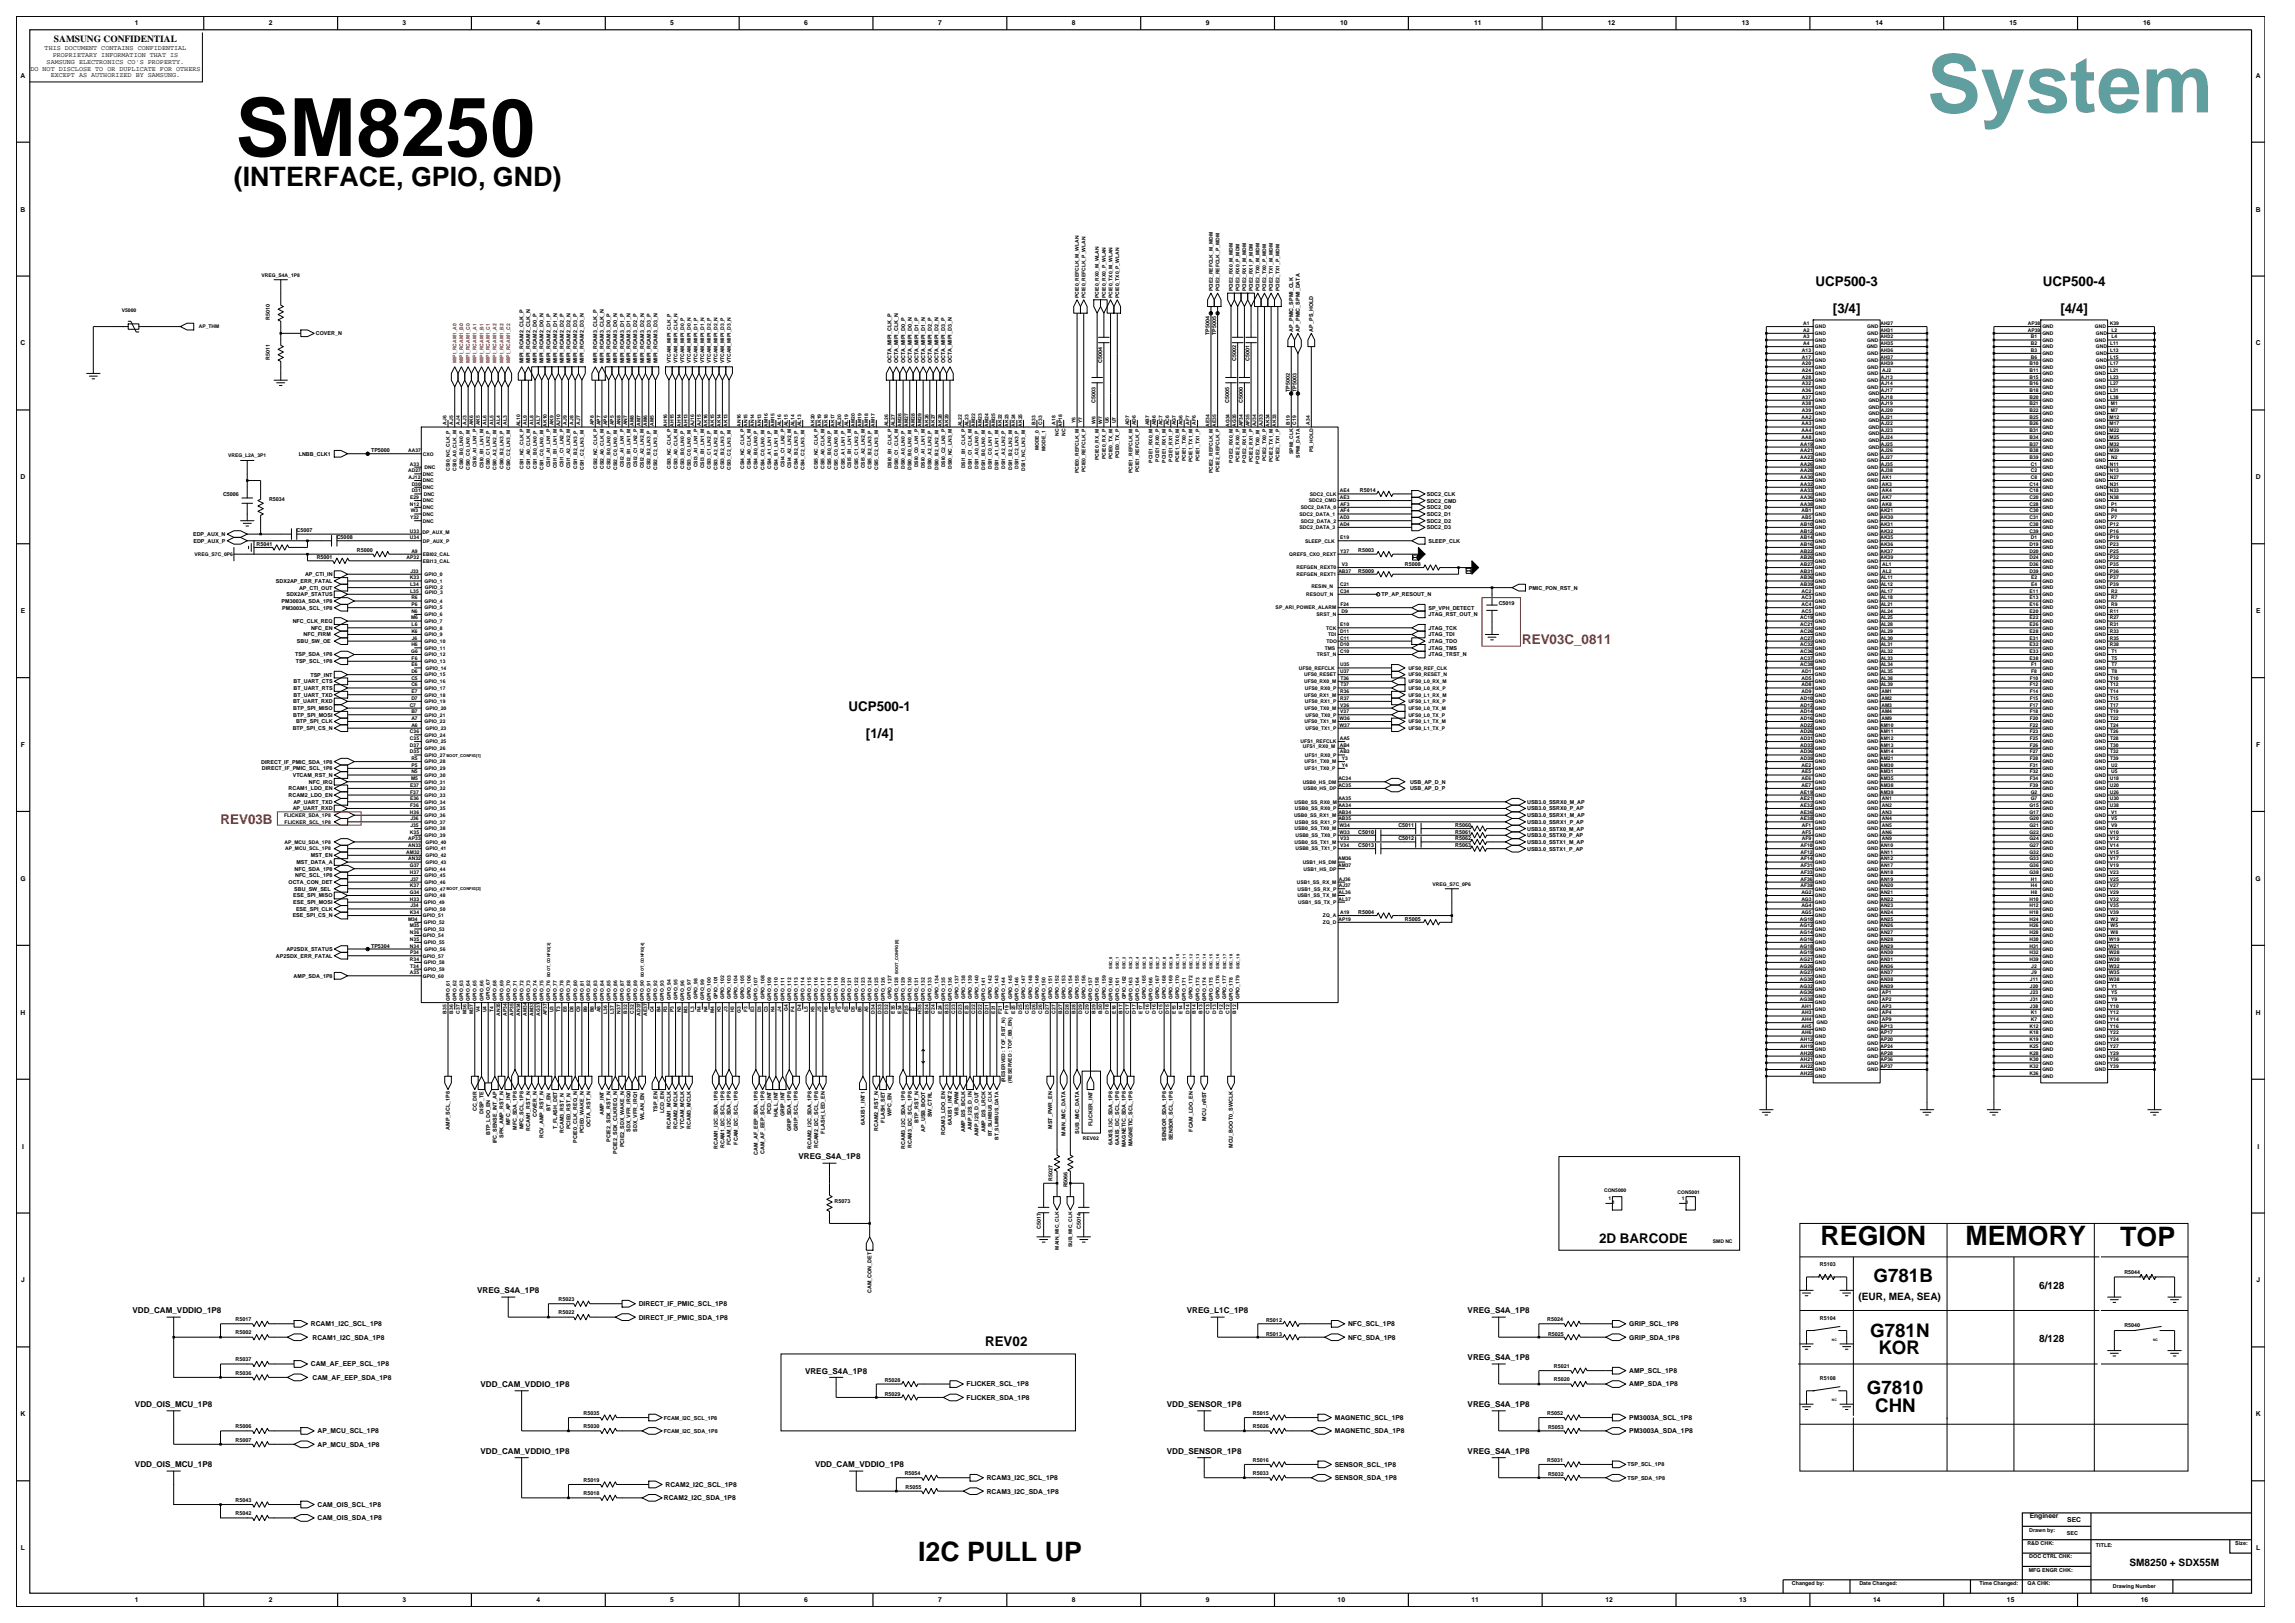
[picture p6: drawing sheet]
<svg xmlns="http://www.w3.org/2000/svg" width="420mm" height="297mm" viewBox="0 0 420 297" stroke-linecap="round" stroke-linejoin="round" font-family="sans-serif">
<defs><g id="words">
<text font-size="14.7" fill="#5f9f9f" x="352.7" y="20.6">System</text>
<text font-size="14.7" x="43.1" y="28.5">SM8250</text>
<g font-size="4.9">
<text x="42.8" y="34">(INTERFACE, GPIO, GND)</text>
<text x="333.2" y="227.8">REGION</text>
<text x="359.7" y="227.8">MEMORY</text>
<text x="388" y="228.1">TOP</text>
<text x="168" y="285.7">I2C PULL UP</text>
</g>
<g font-size="3.4">
<text x="342.8" y="234.6">G781B</text>
<text x="342.2" y="244.7">G781N</text>
<text x="343.8" y="247.8">KOR</text>
<text x="341.6" y="255.1">G7810</text>
<text x="343.2" y="258.5">CHN</text>
</g>
<g font-size="2.5">
<text x="332.2" y="52.4">UCP500-3</text>
<text x="373.9" y="52.4">UCP500-4</text>
<text x="335.4" y="57.3">[3/4]</text>
<text x="377.1" y="57.3">[4/4]</text>
<text x="155.3" y="130.1">UCP500-1</text>
<text x="158.5" y="135">[1/4]</text>
<text x="292.6" y="227.5">2D BARCODE</text>
<text x="180.3" y="246.2">REV02</text>
</g>
<g font-size="2.5" fill="#f00">
<text x="278.6" y="117.9">REV03C_0811</text>
<text x="40.4" y="150.7">REV03B</text>
</g>
<g font-size="1.9">
<text x="340.1" y="237.9">(EUR, MEA, SEA)</text>
<text x="373.2" y="235.8">6/128</text>
<text x="373.2" y="245.6">8/128</text>
<text x="389.7" y="286.6">SM8250 + SDX55M</text>
</g>
<text font-size="1.7" x="9.9" y="7.7">SAMSUNG CONFIDENTIAL</text>
<g font-size="1.5">
<text x="146.1" y="212.2">VREG_S4A_1P8</text>
<text x="87.3" y="236.6">VREG_S4A_1P8</text>
<text x="24.2" y="240.3">VDD_CAM_VDDIO_1P8</text>
<text x="217.2" y="240.3">VREG_L1C_1P8</text>
<text x="268.6" y="240.3">VREG_S4A_1P8</text>
<text x="147.3" y="251.3">VREG_S4A_1P8</text>
<text x="268.6" y="248.9">VREG_S4A_1P8</text>
<text x="24.7" y="257.5">VDD_OIS_MCU_1P8</text>
<text x="87.9" y="253.8">VDD_CAM_VDDIO_1P8</text>
<text x="213.5" y="257.5">VDD_SENSOR_1P8</text>
<text x="268.6" y="257.5">VREG_S4A_1P8</text>
<text x="24.7" y="268.5">VDD_OIS_MCU_1P8</text>
<text x="87.9" y="266.1">VDD_CAM_VDDIO_1P8</text>
<text x="149.2" y="268.5">VDD_CAM_VDDIO_1P8</text>
<text x="213.5" y="266.1">VDD_SENSOR_1P8</text>
<text x="268.6" y="266.1">VREG_S4A_1P8</text>
</g>
<g font-size="1.2">
<text x="24.7" y="4.7">1</text>
<text x="49.2" y="4.7">2</text>
<text x="73.7" y="4.7">3</text>
<text x="98.2" y="4.7">4</text>
<text x="122.7" y="4.7">5</text>
<text x="147.2" y="4.7">6</text>
<text x="171.7" y="4.7">7</text>
<text x="196.2" y="4.7">8</text>
<text x="220.7" y="4.7">9</text>
<text x="245.3" y="4.7">10</text>
<text x="269.8" y="4.7">11</text>
<text x="294.3" y="4.7">12</text>
<text x="318.7" y="4.7">13</text>
<text x="343.2" y="4.7">14</text>
<text x="367.7" y="4.7">15</text>
<text x="392.2" y="4.7">16</text>
<text x="8.2" y="9.2">THIS DOCUMENT CONTAINS CONFIDENTIAL</text>
<text x="8.5" y="11.7">SAMSUNG ELECTRONICS CO'S PROPERTY.</text>
<text x="9.6" y="10.5">PROPRIETARY INFORMATION THAT IS</text>
<text x="3.8" y="14.2">A</text>
<text x="5.6" y="12.9">DO NOT DISCLOSE TO OR DUPLICATE FOR OTHERS</text>
<text x="9.3" y="14.1">EXCEPT AS AUTHORIZED BY SAMSUNG.</text>
<text x="412.8" y="14.2">A</text>
<text x="3.8" y="38.7">B</text>
<text x="412.8" y="38.7">B</text>
<text x="3.8" y="63.2">C</text>
<text x="412.8" y="63.2">C</text>
<text x="3.8" y="87.7">D</text>
<text x="412.8" y="87.7">D</text>
<text x="3.8" y="112.2">E</text>
<text x="412.9" y="112.2">E</text>
<text x="3.8" y="136.7">F</text>
<text x="412.9" y="136.7">F</text>
<text x="3.7" y="161.2">G</text>
<text x="412.8" y="161.2">G</text>
<text x="3.8" y="185.7">H</text>
<text x="412.8" y="185.7">H</text>
<text x="4" y="210.2">I</text>
<text x="413.1" y="210.2">I</text>
<text x="3.9" y="234.7">J</text>
<text x="116.9" y="239">DIRECT_IF_PMIC_SCL_1P8</text>
<text x="412.9" y="234.7">J</text>
<text x="56.9" y="242.7">RCAM1_I2C_SCL_1P8</text>
<text x="57.2" y="245.1">RCAM1_I2C_SDA_1P8</text>
<text x="116.9" y="241.5">DIRECT_IF_PMIC_SDA_1P8</text>
<text x="246.7" y="245.1">NFC_SDA_1P8</text>
<text x="246.7" y="242.7">NFC_SCL_1P8</text>
<text x="298.2" y="242.7">GRIP_SCL_1P8</text>
<text x="298.2" y="245.1">GRIP_SDA_1P8</text>
<text x="56.9" y="250">CAM_AF_EEP_SCL_1P8</text>
<text x="298.2" y="251.3">AMP_SCL_1P8</text>
<text x="57.2" y="252.5">CAM_AF_EEP_SDA_1P8</text>
<text x="176.9" y="256.2">FLICKER_SDA_1P8</text>
<text x="176.9" y="253.7">FLICKER_SCL_1P8</text>
<text x="298.2" y="253.7">AMP_SDA_1P8</text>
<text x="3.8" y="259.2">K</text>
<text x="58.1" y="262.3">AP_MCU_SCL_1P8</text>
<text x="244.3" y="262.3">MAGNETIC_SDA_1P8</text>
<text x="244.3" y="259.8">MAGNETIC_SCL_1P8</text>
<text x="298.2" y="259.8">PM3003A_SCL_1P8</text>
<text x="298.2" y="262.3">PM3003A_SDA_1P8</text>
<text x="412.8" y="259.2">K</text>
<text x="58.1" y="264.7">AP_MCU_SDA_1P8</text>
<text x="244.3" y="268.4">SENSOR_SCL_1P8</text>
<text x="58.1" y="275.8">CAM_OIS_SCL_1P8</text>
<text x="121.5" y="274.5">RCAM2_I2C_SDA_1P8</text>
<text x="121.8" y="272.1">RCAM2_I2C_SCL_1P8</text>
<text x="180.6" y="270.8">RCAM3_I2C_SCL_1P8</text>
<text x="180.6" y="273.3">RCAM3_I2C_SDA_1P8</text>
<text x="244.3" y="270.8">SENSOR_SDA_1P8</text>
<text x="58.1" y="278.2">CAM_OIS_SDA_1P8</text>
<text x="371.4" y="277.8">Engineer</text>
<text x="378.3" y="278.4">SEC</text>
<text x="3.8" y="283.7">L</text>
<text x="412.9" y="283.7">L</text>
<text x="24.7" y="293.2">1</text>
<text x="49.2" y="293.2">2</text>
<text x="73.7" y="293.2">3</text>
<text x="98.2" y="293.2">4</text>
<text x="122.7" y="293.2">5</text>
<text x="147.2" y="293.2">6</text>
<text x="171.7" y="293.2">7</text>
<text x="196.2" y="293.2">8</text>
<text x="220.7" y="293.2">9</text>
<text x="244.8" y="293.2">10</text>
<text x="269.3" y="293.2">11</text>
<text x="293.8" y="293.2">12</text>
<text x="318.3" y="293.2">13</text>
<text x="342.8" y="293.2">14</text>
<text x="367.3" y="293.2">15</text>
<text x="391.8" y="293.2">16</text>
</g>
<g font-size="1">
<text x="49.4" y="58.5" transform="rotate(-90 49.4 58.5)">R5010</text>
<text x="49.4" y="65.9" transform="rotate(-90 49.4 65.9)">R5011</text>
<text x="57.8" y="61.3">COVER_N</text>
<text x="221.4" y="61.3" transform="rotate(-90 221.4 61.3)">TP5004</text>
<text x="222.6" y="61.3" transform="rotate(-90 222.6 61.3)">TP5005</text>
<text x="236.7" y="60.7" transform="rotate(-90 236.7 60.7)">AP_PMIC_SPMI_CLK</text>
<text x="237.9" y="60.7" transform="rotate(-90 237.9 60.7)">AP_PMIC_SPMI_DATA</text>
<text x="240.3" y="60.7" transform="rotate(-90 240.3 60.7)">AP_PS_HOLD</text>
<text x="95.8" y="66.5" transform="rotate(-90 95.8 66.5)">MIPI_RCAM2_CLK_P</text>
<text x="97.1" y="66.5" transform="rotate(-90 97.1 66.5)">MIPI_RCAM2_CLK_N</text>
<text x="98.3" y="66.5" transform="rotate(-90 98.3 66.5)">MIPI_RCAM2_D0_P</text>
<text x="99.5" y="66.5" transform="rotate(-90 99.5 66.5)">MIPI_RCAM2_D0_N</text>
<text x="100.7" y="66.5" transform="rotate(-90 100.7 66.5)">MIPI_RCAM2_D1_P</text>
<text x="101.9" y="66.5" transform="rotate(-90 101.9 66.5)">MIPI_RCAM2_D1_N</text>
<text x="103.2" y="66.5" transform="rotate(-90 103.2 66.5)">MIPI_RCAM2_D2_P</text>
<text x="104.4" y="66.5" transform="rotate(-90 104.4 66.5)">MIPI_RCAM2_D2_N</text>
<text x="105.6" y="66.5" transform="rotate(-90 105.6 66.5)">MIPI_RCAM2_D3_P</text>
<text x="106.8" y="66.5" transform="rotate(-90 106.8 66.5)">MIPI_RCAM2_D3_N</text>
<text x="109.3" y="66.5" transform="rotate(-90 109.3 66.5)">MIPI_RCAM3_CLK_P</text>
<text x="110.5" y="66.5" transform="rotate(-90 110.5 66.5)">MIPI_RCAM3_CLK_N</text>
<text x="111.7" y="66.5" transform="rotate(-90 111.7 66.5)">MIPI_RCAM3_D0_P</text>
<text x="113" y="66.5" transform="rotate(-90 113 66.5)">MIPI_RCAM3_D0_N</text>
<text x="114.2" y="66.5" transform="rotate(-90 114.2 66.5)">MIPI_RCAM3_D1_P</text>
<text x="115.4" y="66.5" transform="rotate(-90 115.4 66.5)">MIPI_RCAM3_D1_N</text>
<text x="116.6" y="66.5" transform="rotate(-90 116.6 66.5)">MIPI_RCAM3_D2_P</text>
<text x="117.9" y="66.5" transform="rotate(-90 117.9 66.5)">MIPI_RCAM3_D2_N</text>
<text x="119.1" y="66.5" transform="rotate(-90 119.1 66.5)">MIPI_RCAM3_D3_P</text>
<text x="120.3" y="66.5" transform="rotate(-90 120.3 66.5)">MIPI_RCAM3_D3_N</text>
<text x="163.2" y="66.5" transform="rotate(-90 163.2 66.5)">OCTA_MIPI_CLK_P</text>
<text x="164.4" y="66.5" transform="rotate(-90 164.4 66.5)">OCTA_MIPI_CLK_N</text>
<text x="165.6" y="66.5" transform="rotate(-90 165.6 66.5)">OCTA_MIPI_D0_P</text>
<text x="166.8" y="66.5" transform="rotate(-90 166.8 66.5)">OCTA_MIPI_D0_N</text>
<text x="168.1" y="66.5" transform="rotate(-90 168.1 66.5)">OCTA_MIPI_D1_P</text>
<text x="169.3" y="66.5" transform="rotate(-90 169.3 66.5)">OCTA_MIPI_D1_N</text>
<text x="170.5" y="66.5" transform="rotate(-90 170.5 66.5)">OCTA_MIPI_D2_P</text>
<text x="171.8" y="66.5" transform="rotate(-90 171.8 66.5)">OCTA_MIPI_D2_N</text>
<text x="173" y="66.5" transform="rotate(-90 173 66.5)">OCTA_MIPI_D3_P</text>
<text x="174.2" y="66.5" transform="rotate(-90 174.2 66.5)">OCTA_MIPI_D3_N</text>
<text x="201.7" y="66.3" transform="rotate(-90 201.7 66.3)">C5004</text>
<text x="226.2" y="66" transform="rotate(-90 226.2 66)">C5002</text>
<text x="228.7" y="66" transform="rotate(-90 228.7 66)">C5001</text>
<text x="236" y="71.7" transform="rotate(-90 236 71.7)">TP5002</text>
<text x="237.3" y="71.7" transform="rotate(-90 237.3 71.7)">TP5003</text>
<text x="200.5" y="73.7" transform="rotate(-90 200.5 73.7)">C5003</text>
<text x="225" y="73.7" transform="rotate(-90 225 73.7)">C5005</text>
<text x="227.4" y="73.7" transform="rotate(-90 227.4 73.7)">C5000</text>
<text x="54.7" y="83.4">LNBB_CLK1</text>
<text x="67.9" y="82.8">TP5000</text>
<text x="40.8" y="90.7">C5006</text>
<text x="49.2" y="91.6">R5034</text>
<text x="248.8" y="90.1">R5014</text>
<text x="261.1" y="90.7">SDC2_CLK</text>
<text x="261.1" y="92">SDC2_CMD</text>
<text x="261.1" y="93.2">SDC2_D0</text>
<text x="261.1" y="94.4">SDC2_D1</text>
<text x="261.1" y="95.6">SDC2_D2</text>
<text x="35.3" y="98.1">EDP_AUX_N</text>
<text x="35.4" y="99.3">EDP_AUX_P</text>
<text x="46.9" y="99.9">R5041</text>
<text x="54.3" y="97.4">C5007</text>
<text x="61.6" y="98.7">C5008</text>
<text x="65.3" y="101.1">R5000</text>
<text x="248.5" y="101.1">R5003</text>
<text x="261.1" y="96.9">SDC2_D3</text>
<text x="261.4" y="99.3">SLEEP_CLK</text>
<text x="50.5" y="106.7">SDX2AP_ERR_FATAL</text>
<text x="54.7" y="107.9">AP_CTI_OUT</text>
<text x="55.8" y="105.4">AP_CTI_IN</text>
<text x="58" y="102.3">R5001</text>
<text x="248.5" y="104.8">R5009</text>
<text x="257.1" y="103.5">R5008</text>
<text x="279.8" y="107.9">PMIC_PON_RST_N</text>
<text x="51.5" y="110.3">PM3003A_SDA_1P8</text>
<text x="51.6" y="111.6">PM3003A_SCL_1P8</text>
<text x="52.4" y="109.1">SDX2AP_STATUS</text>
<text x="252.8" y="109.1">TP_AP_RESOUT_N</text>
<text x="261.4" y="111.6">SP_VPH_DETECT</text>
<text x="261.4" y="112.8">JTAG_RST_OUT_N</text>
<text x="274.3" y="110.7">C5019</text>
<text x="53.6" y="114">NFC_CLK_REQ</text>
<text x="54.4" y="117.7">SBU_SW_OE</text>
<text x="55.6" y="116.5">NFC_FIRM</text>
<text x="56.9" y="115.2">NFC_EN</text>
<text x="261.4" y="117.7">JTAG_TDO</text>
<text x="261.4" y="115.2">JTAG_TCK</text>
<text x="261.4" y="116.5">JTAG_TDI</text>
<text x="261.4" y="118.9">JTAG_TMS</text>
<text x="53.7" y="125">BT_UART_CTS</text>
<text x="54" y="120.1">TSP_SDA_1P8</text>
<text x="54.1" y="121.4">TSP_SCL_1P8</text>
<text x="56.8" y="123.8">TSP_INT</text>
<text x="261.4" y="120.1">JTAG_TRST_N</text>
<text x="53.6" y="128.7">BT_UART_RXD</text>
<text x="53.7" y="129.9">BTP_SPI_MISO</text>
<text x="53.7" y="131.1">BTP_SPI_MOSI</text>
<text x="53.7" y="127.5">BT_UART_TXD</text>
<text x="53.7" y="126.2">BT_UART_RTS</text>
<text x="53.6" y="133.6">BTP_SPI_CS_N</text>
<text x="54.2" y="132.4">BTP_SPI_CLK</text>
<text x="47.8" y="139.7">DIRECT_IF_PMIC_SDA_1P8</text>
<text x="47.9" y="141">DIRECT_IF_PMIC_SCL_1P8</text>
<text x="53.6" y="142.2">VTCAM_RST_N</text>
<text x="56.5" y="143.4">NFC_IRQ</text>
<text x="258" y="143.4">USB_AP_D_N</text>
<text x="52.8" y="145.8">RCAM2_LDO_EN</text>
<text x="52.8" y="144.6">RCAM1_LDO_EN</text>
<text x="53.6" y="148.3">AP_UART_RXD</text>
<text x="53.7" y="147.1">AP_UART_TXD</text>
<text x="258" y="144.6">USB_AP_D_P</text>
<text x="279.5" y="149.5">USB3.0_SSRX1_M_AP</text>
<text x="279.5" y="148.3">USB3.0_SSRX0_P_AP</text>
<text x="279.5" y="147.1">USB3.0_SSRX0_M_AP</text>
<text x="248.5" y="155">C5013</text>
<text x="248.5" y="152.5">C5010</text>
<text x="255.9" y="153.8">C5012</text>
<text x="255.9" y="151.3">C5011</text>
<text x="266.3" y="152.5">R5061</text>
<text x="266.3" y="151.3">R5060</text>
<text x="266.3" y="155">R5063</text>
<text x="266.3" y="153.8">R5062</text>
<text x="279.5" y="154.4">USB3.0_SSTX1_M_AP</text>
<text x="279.5" y="150.7">USB3.0_SSRX1_P_AP</text>
<text x="279.5" y="153.2">USB3.0_SSTX0_P_AP</text>
<text x="279.5" y="152">USB3.0_SSTX0_M_AP</text>
<text x="279.5" y="155.6">USB3.0_SSTX1_P_AP</text>
<text x="52.8" y="161.8">OCTA_CON_DET</text>
<text x="53.9" y="159.3">NFC_SDA_1P8</text>
<text x="54" y="160.6">NFC_SCL_1P8</text>
<text x="54.2" y="158.1">MST_DATA_A</text>
<text x="56.9" y="156.9">MST_EN</text>
<text x="53.6" y="167.9">ESE_SPI_CS_N</text>
<text x="53.7" y="165.4">ESE_SPI_MOSI</text>
<text x="53.7" y="164.2">ESE_SPI_MISO</text>
<text x="53.9" y="163">SBU_SW_SEL</text>
<text x="54.2" y="166.7">ESE_SPI_CLK</text>
<text x="248.5" y="167.2">R5004</text>
<text x="67.9" y="173.4">TP5304</text>
<text x="257.1" y="168.5">R5005</text>
<text x="50.5" y="175.2">AP2SDX_ERR_FATAL</text>
<text x="52.4" y="174">AP2SDX_STATUS</text>
<text x="53.7" y="178.9">AMP_SDA_1P8</text>
<text x="87.2" y="203.4" transform="rotate(-90 87.2 203.4)">CC_DIR</text>
<text x="88.5" y="203.8" transform="rotate(-90 88.5 203.8)">DISP_TE</text>
<text x="100.7" y="203.2" transform="rotate(-90 100.7 203.2)">BT_EN</text>
<text x="120.3" y="203.5" transform="rotate(-90 120.3 203.5)">TSP_EN</text>
<text x="121.5" y="203.6" transform="rotate(-90 121.5 203.6)">LCD_EN</text>
<text x="141.1" y="203.9" transform="rotate(-90 141.1 203.9)">PCD_INT</text>
<text x="82.3" y="206.7" transform="rotate(-90 82.3 206.7)">AMP_SCL_1P8</text>
<text x="89.7" y="207.8" transform="rotate(-90 89.7 207.8)">BTP_LDO_EN</text>
<text x="90.9" y="209.2" transform="rotate(-90 90.9 209.2)">IFC_SENSE_INT_AP</text>
<text x="92.1" y="208.3" transform="rotate(-90 92.1 208.3)">SPK_AMP_RST_N</text>
<text x="93.4" y="205.9" transform="rotate(-90 93.4 205.9)">MFC_AP_INT</text>
<text x="94.6" y="206.8" transform="rotate(-90 94.6 206.8)">MFC_SDA_1P8</text>
<text x="95.8" y="206.7" transform="rotate(-90 95.8 206.7)">MFC_SCL_1P8</text>
<text x="97.1" y="207" transform="rotate(-90 97.1 207)">RCAM1_RST_N</text>
<text x="98.3" y="204.5" transform="rotate(-90 98.3 204.5)">COVER_N</text>
<text x="99.5" y="208.3" transform="rotate(-90 99.5 208.3)">RCV_AMP_RST_N</text>
<text x="101.9" y="206.7" transform="rotate(-90 101.9 206.7)">T_FLASH_DET</text>
<text x="103.2" y="207.3" transform="rotate(-90 103.2 207.3)">RCAM3_RST_N</text>
<text x="104.4" y="206.6" transform="rotate(-90 104.4 206.6)">PCIE0_RST_N</text>
<text x="105.6" y="209.1" transform="rotate(-90 105.6 209.1)">PCIE0_CLK_REQ_N</text>
<text x="106.8" y="207.4" transform="rotate(-90 106.8 207.4)">PCIE0_WAKE_N</text>
<text x="108.1" y="206.3" transform="rotate(-90 108.1 206.3)">OCTA_RST_N</text>
<text x="110.5" y="204" transform="rotate(-90 110.5 204)">AMP_INT</text>
<text x="111.7" y="208.9" transform="rotate(-90 111.7 208.9)">PCIE2_SDX_RST_N</text>
<text x="114.2" y="210" transform="rotate(-90 114.2 210)">PCIE2_SDX_WAKE_N</text>
<text x="115.4" y="207.1" transform="rotate(-90 115.4 207.1)">SDX_VFR_IRQ0</text>
<text x="116.6" y="207.1" transform="rotate(-90 116.6 207.1)">SDX_VFR_IRQ1</text>
<text x="117.9" y="204.9" transform="rotate(-90 117.9 204.9)">WLAN_EN</text>
<text x="122.8" y="206.6" transform="rotate(-90 122.8 206.6)">RCAM1_MCLK</text>
<text x="124" y="206.6" transform="rotate(-90 124 206.6)">RCAM2_MCLK</text>
<text x="125.2" y="206.6" transform="rotate(-90 125.2 206.6)">VTCAM_MCLK</text>
<text x="126.4" y="206.6" transform="rotate(-90 126.4 206.6)">RCAM3_MCLK</text>
<text x="133.8" y="209.6" transform="rotate(-90 133.8 209.6)">FCAM_I2C_SDA_1P8</text>
<text x="135" y="209.5" transform="rotate(-90 135 209.5)">FCAM_I2C_SCL_1P8</text>
<text x="142.3" y="204.5" transform="rotate(-90 142.3 204.5)">HALL_INT</text>
<text x="143.6" y="204.2" transform="rotate(-90 143.6 204.2)">GRIP_INT</text>
<text x="144.8" y="207" transform="rotate(-90 144.8 207)">GRIP_SDA_1P8</text>
<text x="146" y="206.9" transform="rotate(-90 146 206.9)">GRIP_SCL_1P8</text>
<text x="150.9" y="207.4" transform="rotate(-90 150.9 207.4)">FLASH_LED_EN</text>
<text x="158.3" y="205.8" transform="rotate(-90 158.3 205.8)">6AXIS1_INT1</text>
<text x="160.7" y="207" transform="rotate(-90 160.7 207)">RCAM2_RST_N</text>
<text x="161.9" y="205.5" transform="rotate(-90 161.9 205.5)">FLASH_SET</text>
<text x="163.2" y="204.2" transform="rotate(-90 163.2 204.2)">WPC_EN</text>
<text x="168.1" y="205.5" transform="rotate(-90 168.1 205.5)">BTP_RST_N</text>
<text x="169.3" y="207.1" transform="rotate(-90 169.3 207.1)">AP_USB_BOOT</text>
<text x="170.5" y="204.5" transform="rotate(-90 170.5 204.5)">SW_CTRL</text>
<text x="173" y="207.8" transform="rotate(-90 173 207.8)">RCAM3_LDO_EN</text>
<text x="174.2" y="205.8" transform="rotate(-90 174.2 205.8)">6AXIS1_INT2</text>
<text x="175.4" y="204.3" transform="rotate(-90 175.4 204.3)">VIB_PWM</text>
<text x="176.7" y="207.2" transform="rotate(-90 176.7 207.2)">AMP_I2S_BCLK</text>
<text x="177.9" y="206.7" transform="rotate(-90 177.9 206.7)">AMP_I2S_D_IN</text>
<text x="179.1" y="207.8" transform="rotate(-90 179.1 207.8)">AMP_I2S_D_OUT</text>
<text x="180.3" y="207.2" transform="rotate(-90 180.3 207.2)">AMP_I2S_LRCK</text>
<text x="192.6" y="206.5" transform="rotate(-90 192.6 206.5)">MST_PWR_EN</text>
<text x="195" y="207.9" transform="rotate(-90 195 207.9)">MAIN_MIC_DATA</text>
<text x="197.5" y="207.4" transform="rotate(-90 197.5 207.4)">SUB_MIC_DATA</text>
<text x="199.9" y="206.1" transform="rotate(-90 199.9 206.1)">FLICKER_INT</text>
<text x="203.6" y="209.6" transform="rotate(-90 203.6 209.6)">6AXIS_I3C_SDA_1P8</text>
<text x="204.8" y="209.5" transform="rotate(-90 204.8 209.5)">6AXIS_I3C_SCL_1P8</text>
<text x="206" y="209.9" transform="rotate(-90 206 209.9)">MAGNETIC_SDA_1P8</text>
<text x="207.3" y="209.8" transform="rotate(-90 207.3 209.8)">MAGNETIC_SCL_1P8</text>
<text x="213.4" y="208.8" transform="rotate(-90 213.4 208.8)">SENSOR_SDA_1P8</text>
<text x="214.6" y="208.7" transform="rotate(-90 214.6 208.7)">SENSOR_SCL_1P8</text>
<text x="218.3" y="207.1" transform="rotate(-90 218.3 207.1)">FCAM_LDO_EN</text>
<text x="220.7" y="205.1" transform="rotate(-90 220.7 205.1)">MCU_nRST</text>
<text x="113" y="211.1" transform="rotate(-90 113 211.1)">PCIE2_SDX_CLKREQ_N</text>
<text x="131.3" y="210.2" transform="rotate(-90 131.3 210.2)">RCAM1_I2C_SDA_1P8</text>
<text x="132.6" y="210.1" transform="rotate(-90 132.6 210.1)">RCAM1_I2C_SCL_1P8</text>
<text x="138.7" y="211.3" transform="rotate(-90 138.7 211.3)">CAM_AF_EEP_SDA_1P8</text>
<text x="139.9" y="211.2" transform="rotate(-90 139.9 211.2)">CAM_AF_EEP_SCL_1P8</text>
<text x="148.5" y="210.2" transform="rotate(-90 148.5 210.2)">RCAM2_I2C_SDA_1P8</text>
<text x="149.7" y="210.1" transform="rotate(-90 149.7 210.1)">RCAM2_I2C_SCL_1P8</text>
<text x="165.6" y="210.2" transform="rotate(-90 165.6 210.2)">RCAM3_I2C_SDA_1P8</text>
<text x="166.8" y="210.1" transform="rotate(-90 166.8 210.1)">RCAM3_I2C_SCL_1P8</text>
<text x="225.6" y="210.1" transform="rotate(-90 225.6 210.1)">MCU_BOOT0_SWCLK</text>
<text x="152.7" y="220.2">R5073</text>
<text x="192.6" y="216.1" transform="rotate(-90 192.6 216.1)">R5027</text>
<text x="195.4" y="217.3" transform="rotate(-90 195.4 217.3)">R5066</text>
<text x="190.5" y="224.9" transform="rotate(-90 190.5 224.9)">C5017</text>
<text x="197.8" y="224.9" transform="rotate(-90 197.8 224.9)">C5014</text>
<text x="333.1" y="231.7">R5103</text>
<text x="388.8" y="233.1">R5044</text>
<text x="102.2" y="238.1">R5023</text>
<text x="159.5" y="236.6" transform="rotate(-90 159.5 236.6)">CAM_CON_DET</text>
<text x="43.1" y="241.7">R5017</text>
<text x="43.1" y="244.2">R5002</text>
<text x="102.2" y="240.5">R5022</text>
<text x="231.7" y="244.4">R5013</text>
<text x="231.7" y="241.9">R5012</text>
<text x="283.1" y="241.7">R5024</text>
<text x="283.3" y="244.4">R5025</text>
<text x="333.1" y="241.5">R5104</text>
<text x="388.8" y="242.9">R5040</text>
<text x="43.1" y="249.1">R5037</text>
<text x="43.1" y="251.5">R5036</text>
<text x="284.4" y="250.3">R5021</text>
<text x="161.9" y="255.4">R5029</text>
<text x="161.9" y="253">R5028</text>
<text x="284.4" y="252.8">R5020</text>
<text x="333.1" y="252.5">R5108</text>
<text x="43.1" y="261.3">R5006</text>
<text x="43.1" y="263.8">R5007</text>
<text x="106.8" y="261.3">R5030</text>
<text x="106.8" y="258.9">R5035</text>
<text x="121.5" y="262.2">FCAM_I2C_SDA_1P8</text>
<text x="121.5" y="259.8">FCAM_I2C_SCL_1P8</text>
<text x="229.3" y="258.9">R5015</text>
<text x="229.3" y="261.3">R5026</text>
<text x="283.1" y="258.9">R5052</text>
<text x="283.3" y="261.5">R5053</text>
<text x="165.6" y="269.9">R5054</text>
<text x="229.3" y="269.9">R5033</text>
<text x="229.3" y="267.4">R5016</text>
<text x="283.1" y="267.4">R5031</text>
<text x="297.9" y="268.3">TSP_SCL_1P8</text>
<text x="43.1" y="274.8">R5043</text>
<text x="106.8" y="271.1">R5019</text>
<text x="106.8" y="273.6">R5018</text>
<text x="165.7" y="272.6">R5055</text>
<text x="283.3" y="270.1">R5032</text>
<text x="297.9" y="270.8">TSP_SDA_1P8</text>
<text x="43.1" y="277.3">R5042</text>
<text x="371.4" y="280.2">Drawn by:</text>
<text x="378.3" y="280.9">SEC</text>
<text x="371" y="282.7">R&amp;D CHK:</text>
<text x="371.3" y="287.6">MFG ENGR CHK:</text>
<text x="371.4" y="285.2">DOC CTRL CHK:</text>
<text x="383.6" y="283">TITLE:</text>
<text x="409.1" y="282.7">Size:</text>
<text x="327.9" y="290.1">Changed by:</text>
<text x="340.3" y="290.1">Date Changed:</text>
<text x="362.2" y="290.1">Time Changed:</text>
<text x="371.1" y="290.1">QA CHK:</text>
<text x="386.7" y="290.6">Drawing Number</text>
</g>
<g font-size=".9">
<text x="47.9" y="50.6">VREG_S4A_1P8</text>
<text x="221.9" y="53.3" transform="rotate(-90 221.9 53.3)">PCIE2_REFCLK_M_MDM</text>
<text x="223.2" y="53.3" transform="rotate(-90 223.2 53.3)">PCIE2_REFCLK_P_MDM</text>
<text x="225.6" y="53.3" transform="rotate(-90 225.6 53.3)">PCIE2_RX0_M_MDM</text>
<text x="226.8" y="53.3" transform="rotate(-90 226.8 53.3)">PCIE2_RX0_P_MDM</text>
<text x="228.1" y="53.3" transform="rotate(-90 228.1 53.3)">PCIE2_RX1_M_MDM</text>
<text x="229.3" y="53.3" transform="rotate(-90 229.3 53.3)">PCIE2_RX1_P_MDM</text>
<text x="230.5" y="53.3" transform="rotate(-90 230.5 53.3)">PCIE2_TX0_M_MDM</text>
<text x="231.7" y="53.3" transform="rotate(-90 231.7 53.3)">PCIE2_TX0_P_MDM</text>
<text x="233" y="53.3" transform="rotate(-90 233 53.3)">PCIE2_TX1_M_MDM</text>
<text x="234.2" y="53.3" transform="rotate(-90 234.2 53.3)">PCIE2_TX1_P_MDM</text>
<text x="22.3" y="57">V5000</text>
<text x="197.4" y="54.6" transform="rotate(-90 197.4 54.6)">PCIE0_REFCLK_M_WLAN</text>
<text x="198.7" y="54.6" transform="rotate(-90 198.7 54.6)">PCIE0_REFCLK_P_WLAN</text>
<text x="201.1" y="54.6" transform="rotate(-90 201.1 54.6)">PCIE0_RX0_M_WLAN</text>
<text x="202.3" y="54.6" transform="rotate(-90 202.3 54.6)">PCIE0_RX0_P_WLAN</text>
<text x="203.6" y="54.6" transform="rotate(-90 203.6 54.6)">PCIE0_TX0_M_WLAN</text>
<text x="204.8" y="54.6" transform="rotate(-90 204.8 54.6)">PCIE0_TX0_P_WLAN</text>
<text x="330" y="59.5">A1</text>
<text x="344.1" y="59.5">AH27</text>
<text x="371.1" y="59.5">AP38</text>
<text x="386.1" y="59.5">K39</text>
<text x="36.4" y="60.1">AP_THM</text>
<text x="329.8" y="64.4">A13</text>
<text x="329.8" y="65.6">A17</text>
<text x="330" y="61.9">A3</text>
<text x="330" y="63.2">A4</text>
<text x="330" y="60.7">A2</text>
<text x="332.1" y="63.8">GND</text>
<text x="332.1" y="62.5">GND</text>
<text x="332.1" y="60.1">GND</text>
<text x="332.1" y="65">GND</text>
<text x="332.1" y="61.3">GND</text>
<text x="341.6" y="63.8">GND</text>
<text x="341.7" y="60.1">GND</text>
<text x="341.7" y="61.3">GND</text>
<text x="341.7" y="62.5">GND</text>
<text x="341.7" y="65">GND</text>
<text x="344.1" y="60.7">AH31</text>
<text x="344.1" y="61.9">AH32</text>
<text x="344.1" y="63.2">AH35</text>
<text x="344.1" y="64.4">AH36</text>
<text x="344.1" y="65.6">AH37</text>
<text x="371.1" y="60.7">AP39</text>
<text x="371.7" y="65.6">B6</text>
<text x="371.7" y="64.4">B3</text>
<text x="371.7" y="61.9">B1</text>
<text x="371.7" y="63.2">B2</text>
<text x="373.8" y="65">GND</text>
<text x="373.8" y="61.3">GND</text>
<text x="373.8" y="62.5">GND</text>
<text x="373.8" y="63.8">GND</text>
<text x="373.8" y="60.1">GND</text>
<text x="383.4" y="62.5">GND</text>
<text x="383.4" y="60.1">GND</text>
<text x="383.6" y="61.3">GND</text>
<text x="383.6" y="63.8">GND</text>
<text x="383.6" y="65">GND</text>
<text x="386.2" y="63.2">L11</text>
<text x="386.2" y="64.4">L13</text>
<text x="386.2" y="65.6">L15</text>
<text x="386.4" y="61.9">L4</text>
<text x="386.4" y="60.7">L2</text>
<text x="122.7" y="66.5" transform="rotate(-90 122.7 66.5)">VTCAM_MIPI_CLK_P</text>
<text x="124" y="66.5" transform="rotate(-90 124 66.5)">VTCAM_MIPI_CLK_N</text>
<text x="125.2" y="66.5" transform="rotate(-90 125.2 66.5)">VTCAM_MIPI_D0_P</text>
<text x="126.4" y="66.5" transform="rotate(-90 126.4 66.5)">VTCAM_MIPI_D0_N</text>
<text x="127.6" y="66.5" transform="rotate(-90 127.6 66.5)">VTCAM_MIPI_D1_P</text>
<text x="128.9" y="66.5" transform="rotate(-90 128.9 66.5)">VTCAM_MIPI_D1_N</text>
<text x="130.1" y="66.5" transform="rotate(-90 130.1 66.5)">VTCAM_MIPI_D2_P</text>
<text x="131.3" y="66.5" transform="rotate(-90 131.3 66.5)">VTCAM_MIPI_D2_N</text>
<text x="132.5" y="66.5" transform="rotate(-90 132.5 66.5)">VTCAM_MIPI_D3_P</text>
<text x="133.7" y="66.5" transform="rotate(-90 133.7 66.5)">VTCAM_MIPI_D3_N</text>
<text x="329.8" y="69.3">A28</text>
<text x="329.8" y="70.5">A32</text>
<text x="329.8" y="71.7">A36</text>
<text x="329.8" y="66.8">A20</text>
<text x="329.8" y="68">A24</text>
<text x="332.1" y="68.7">GND</text>
<text x="332.1" y="69.9">GND</text>
<text x="332.1" y="71.1">GND</text>
<text x="332.1" y="66.2">GND</text>
<text x="332.1" y="67.4">GND</text>
<text x="341.7" y="69.9">GND</text>
<text x="341.7" y="71.1">GND</text>
<text x="341.7" y="68.7">GND</text>
<text x="341.7" y="66.2">GND</text>
<text x="341.7" y="67.4">GND</text>
<text x="344.1" y="66.8">AH39</text>
<text x="344.2" y="69.3">AJ13</text>
<text x="344.2" y="70.5">AJ14</text>
<text x="344.2" y="71.7">AJ17</text>
<text x="344.5" y="68">AJ2</text>
<text x="371.4" y="66.8">B10</text>
<text x="371.4" y="68">B11</text>
<text x="371.4" y="69.3">B15</text>
<text x="371.4" y="70.5">B16</text>
<text x="371.4" y="71.7">B18</text>
<text x="373.8" y="66.2">GND</text>
<text x="373.8" y="67.4">GND</text>
<text x="373.8" y="68.7">GND</text>
<text x="373.8" y="69.9">GND</text>
<text x="373.8" y="71.1">GND</text>
<text x="383.4" y="68.7">GND</text>
<text x="383.4" y="69.9">GND</text>
<text x="383.4" y="67.4">GND</text>
<text x="383.4" y="71.1">GND</text>
<text x="383.6" y="66.2">GND</text>
<text x="386.2" y="68">L21</text>
<text x="386.2" y="69.3">L23</text>
<text x="386.2" y="70.5">L27</text>
<text x="386.2" y="66.8">L17</text>
<text x="386.2" y="71.7">L31</text>
<text x="81.7" y="77.7" transform="rotate(-90 81.7 77.7)">AJ6</text>
<text x="82.9" y="77.7" transform="rotate(-90 82.9 77.7)">AJ5</text>
<text x="84.1" y="77.7" transform="rotate(-90 84.1 77.7)">AJ4</text>
<text x="85.4" y="77.7" transform="rotate(-90 85.4 77.7)">AJ3</text>
<text x="86.6" y="77.8" transform="rotate(-90 86.6 77.8)">AK6</text>
<text x="87.8" y="77.8" transform="rotate(-90 87.8 77.8)">AK5</text>
<text x="89.1" y="77.8" transform="rotate(-90 89.1 77.8)">AL6</text>
<text x="90.3" y="77.8" transform="rotate(-90 90.3 77.8)">AL5</text>
<text x="91.5" y="77.8" transform="rotate(-90 91.5 77.8)">AL4</text>
<text x="92.7" y="77.8" transform="rotate(-90 92.7 77.8)">AL3</text>
<text x="96.4" y="77.8" transform="rotate(-90 96.4 77.8)">AL9</text>
<text x="97.6" y="77.8" transform="rotate(-90 97.6 77.8)">AL8</text>
<text x="98.9" y="77.8" transform="rotate(-90 98.9 77.8)">AL7</text>
<text x="101.3" y="77.8" transform="rotate(-90 101.3 77.8)">AK9</text>
<text x="103.7" y="77.7" transform="rotate(-90 103.7 77.7)">AJ9</text>
<text x="105" y="77.7" transform="rotate(-90 105 77.7)">AJ8</text>
<text x="106.2" y="77.7" transform="rotate(-90 106.2 77.7)">AJ7</text>
<text x="108.6" y="77.8" transform="rotate(-90 108.6 77.8)">AP8</text>
<text x="109.9" y="77.8" transform="rotate(-90 109.9 77.8)">AP7</text>
<text x="111.1" y="77.8" transform="rotate(-90 111.1 77.8)">AP6</text>
<text x="112.3" y="77.8" transform="rotate(-90 112.3 77.8)">AP5</text>
<text x="113.6" y="77.8" transform="rotate(-90 113.6 77.8)">AN8</text>
<text x="114.8" y="77.8" transform="rotate(-90 114.8 77.8)">AN7</text>
<text x="116" y="77.9" transform="rotate(-90 116 77.9)">AM8</text>
<text x="117.2" y="77.9" transform="rotate(-90 117.2 77.9)">AM7</text>
<text x="118.5" y="77.9" transform="rotate(-90 118.5 77.9)">AM6</text>
<text x="119.7" y="77.9" transform="rotate(-90 119.7 77.9)">AM5</text>
<text x="189.5" y="77.7" transform="rotate(-90 189.5 77.7)">B33</text>
<text x="190.7" y="77.7" transform="rotate(-90 190.7 77.7)">C33</text>
<text x="193.2" y="77.7" transform="rotate(-90 193.2 77.7)">A18</text>
<text x="196.8" y="77.5" transform="rotate(-90 196.8 77.5)">Y6</text>
<text x="198.1" y="77.5" transform="rotate(-90 198.1 77.5)">Y7</text>
<text x="200.5" y="77.6" transform="rotate(-90 200.5 77.6)">W6</text>
<text x="201.7" y="77.6" transform="rotate(-90 201.7 77.6)">W7</text>
<text x="202.9" y="77.5" transform="rotate(-90 202.9 77.5)">U6</text>
<text x="204.2" y="77.5" transform="rotate(-90 204.2 77.5)">U7</text>
<text x="206.6" y="77.8" transform="rotate(-90 206.6 77.8)">AD7</text>
<text x="207.9" y="77.8" transform="rotate(-90 207.9 77.8)">AD6</text>
<text x="210.3" y="77.8" transform="rotate(-90 210.3 77.8)">AB7</text>
<text x="211.5" y="77.8" transform="rotate(-90 211.5 77.8)">AB6</text>
<text x="212.8" y="77.8" transform="rotate(-90 212.8 77.8)">AC7</text>
<text x="214" y="77.8" transform="rotate(-90 214 77.8)">AC6</text>
<text x="215.2" y="77.8" transform="rotate(-90 215.2 77.8)">AG7</text>
<text x="216.4" y="77.8" transform="rotate(-90 216.4 77.8)">AG6</text>
<text x="217.7" y="77.8" transform="rotate(-90 217.7 77.8)">AF7</text>
<text x="218.9" y="77.8" transform="rotate(-90 218.9 77.8)">AF6</text>
<text x="236" y="77.7" transform="rotate(-90 236 77.7)">B19</text>
<text x="237.2" y="77.7" transform="rotate(-90 237.2 77.7)">C19</text>
<text x="239.7" y="77.7" transform="rotate(-90 239.7 77.7)">A34</text>
<text x="329.7" y="76.6">AA2</text>
<text x="329.7" y="77.9">AA3</text>
<text x="329.8" y="72.9">A37</text>
<text x="329.8" y="74.2">A38</text>
<text x="329.8" y="75.4">A39</text>
<text x="332.1" y="77.2">GND</text>
<text x="332.1" y="72.3">GND</text>
<text x="332.1" y="73.6">GND</text>
<text x="332.1" y="74.8">GND</text>
<text x="332.1" y="76">GND</text>
<text x="341.9" y="72.3">GND</text>
<text x="341.9" y="73.6">GND</text>
<text x="341.9" y="74.8">GND</text>
<text x="341.9" y="76">GND</text>
<text x="341.9" y="77.2">GND</text>
<text x="344.2" y="72.9">AJ18</text>
<text x="344.2" y="74.2">AJ19</text>
<text x="344.2" y="75.4">AJ20</text>
<text x="344.2" y="76.6">AJ21</text>
<text x="344.2" y="77.9">AJ22</text>
<text x="371.4" y="74.2">B21</text>
<text x="371.4" y="75.4">B22</text>
<text x="371.4" y="76.6">B25</text>
<text x="371.4" y="77.9">B26</text>
<text x="371.4" y="72.9">B20</text>
<text x="373.8" y="73.6">GND</text>
<text x="373.8" y="74.8">GND</text>
<text x="373.8" y="76">GND</text>
<text x="373.8" y="77.2">GND</text>
<text x="373.8" y="72.3">GND</text>
<text x="383.4" y="74.8">GND</text>
<text x="383.4" y="77.2">GND</text>
<text x="383.4" y="76">GND</text>
<text x="383.4" y="72.3">GND</text>
<text x="383.4" y="73.6">GND</text>
<text x="386.1" y="76.6">M12</text>
<text x="386.1" y="77.9">M17</text>
<text x="386.2" y="72.9">L38</text>
<text x="386.3" y="75.4">M7</text>
<text x="386.3" y="74.2">M1</text>
<text x="41.8" y="83.7">VREG_L2A_3P1</text>
<text x="74.7" y="82.8">AA37</text>
<text x="77.4" y="83.4">CXO</text>
<text x="95.2" y="78" transform="rotate(-90 95.2 78)">AL10</text>
<text x="100.1" y="78.1" transform="rotate(-90 100.1 78.1)">AK10</text>
<text x="102.5" y="78" transform="rotate(-90 102.5 78)">AJ10</text>
<text x="122.1" y="78.1" transform="rotate(-90 122.1 78.1)">AH16</text>
<text x="123.3" y="78.1" transform="rotate(-90 123.3 78.1)">AH15</text>
<text x="124.6" y="78.1" transform="rotate(-90 124.6 78.1)">AH14</text>
<text x="125.8" y="78.1" transform="rotate(-90 125.8 78.1)">AH13</text>
<text x="127" y="78" transform="rotate(-90 127 78)">AJ16</text>
<text x="128.2" y="78" transform="rotate(-90 128.2 78)">AJ15</text>
<text x="129.5" y="78.1" transform="rotate(-90 129.5 78.1)">AK16</text>
<text x="130.7" y="78.1" transform="rotate(-90 130.7 78.1)">AK15</text>
<text x="131.9" y="78.1" transform="rotate(-90 131.9 78.1)">AK14</text>
<text x="133.2" y="78.1" transform="rotate(-90 133.2 78.1)">AK13</text>
<text x="135.6" y="78.1" transform="rotate(-90 135.6 78.1)">AN16</text>
<text x="136.8" y="78.1" transform="rotate(-90 136.8 78.1)">AN15</text>
<text x="138" y="78.1" transform="rotate(-90 138 78.1)">AN14</text>
<text x="139.3" y="78.1" transform="rotate(-90 139.3 78.1)">AN13</text>
<text x="140.5" y="78.1" transform="rotate(-90 140.5 78.1)">AM16</text>
<text x="141.7" y="78.1" transform="rotate(-90 141.7 78.1)">AM15</text>
<text x="142.9" y="78" transform="rotate(-90 142.9 78)">AL16</text>
<text x="144.2" y="78" transform="rotate(-90 144.2 78)">AL15</text>
<text x="145.4" y="78" transform="rotate(-90 145.4 78)">AL14</text>
<text x="146.6" y="78" transform="rotate(-90 146.6 78)">AL13</text>
<text x="149.1" y="78.1" transform="rotate(-90 149.1 78.1)">AK20</text>
<text x="150.3" y="78.1" transform="rotate(-90 150.3 78.1)">AK19</text>
<text x="151.5" y="78.1" transform="rotate(-90 151.5 78.1)">AK18</text>
<text x="152.7" y="78.1" transform="rotate(-90 152.7 78.1)">AK17</text>
<text x="154" y="78" transform="rotate(-90 154 78)">AL20</text>
<text x="155.2" y="78" transform="rotate(-90 155.2 78)">AL19</text>
<text x="156.4" y="78.1" transform="rotate(-90 156.4 78.1)">AM20</text>
<text x="157.6" y="78.1" transform="rotate(-90 157.6 78.1)">AM19</text>
<text x="158.9" y="78.1" transform="rotate(-90 158.9 78.1)">AM18</text>
<text x="160.1" y="78.1" transform="rotate(-90 160.1 78.1)">AM17</text>
<text x="162.5" y="78" transform="rotate(-90 162.5 78)">AL26</text>
<text x="163.8" y="78" transform="rotate(-90 163.8 78)">AL27</text>
<text x="165" y="78.1" transform="rotate(-90 165 78.1)">AM26</text>
<text x="166.2" y="78.1" transform="rotate(-90 166.2 78.1)">AM27</text>
<text x="167.4" y="78.1" transform="rotate(-90 167.4 78.1)">AM28</text>
<text x="168.7" y="78.1" transform="rotate(-90 168.7 78.1)">AM29</text>
<text x="169.9" y="78.1" transform="rotate(-90 169.9 78.1)">AK26</text>
<text x="171.1" y="78.1" transform="rotate(-90 171.1 78.1)">AK27</text>
<text x="172.3" y="78.1" transform="rotate(-90 172.3 78.1)">AK28</text>
<text x="173.6" y="78.1" transform="rotate(-90 173.6 78.1)">AK29</text>
<text x="176" y="78" transform="rotate(-90 176 78)">AL22</text>
<text x="177.2" y="78" transform="rotate(-90 177.2 78)">AL23</text>
<text x="178.5" y="78.1" transform="rotate(-90 178.5 78.1)">AM22</text>
<text x="179.7" y="78.1" transform="rotate(-90 179.7 78.1)">AM23</text>
<text x="180.9" y="78.1" transform="rotate(-90 180.9 78.1)">AM24</text>
<text x="182.1" y="78.1" transform="rotate(-90 182.1 78.1)">AM25</text>
<text x="183.4" y="78.1" transform="rotate(-90 183.4 78.1)">AK22</text>
<text x="184.6" y="78.1" transform="rotate(-90 184.6 78.1)">AK23</text>
<text x="185.8" y="78.1" transform="rotate(-90 185.8 78.1)">AK24</text>
<text x="187" y="78.1" transform="rotate(-90 187 78.1)">AK25</text>
<text x="190.1" y="82.4" transform="rotate(-90 190.1 82.4)">MODE_0</text>
<text x="191.3" y="82.5" transform="rotate(-90 191.3 82.5)">MODE_1</text>
<text x="193.8" y="79.8" transform="rotate(-90 193.8 79.8)">NC</text>
<text x="194.4" y="78.1" transform="rotate(-90 194.4 78.1)">AP18</text>
<text x="195" y="79.8" transform="rotate(-90 195 79.8)">NC</text>
<text x="202.3" y="84" transform="rotate(-90 202.3 84)">PCIE0_RX_P</text>
<text x="204.8" y="83.9" transform="rotate(-90 204.8 83.9)">PCIE0_TX_P</text>
<text x="221.3" y="78.1" transform="rotate(-90 221.3 78.1)">AE34</text>
<text x="222.5" y="78.1" transform="rotate(-90 222.5 78.1)">AE35</text>
<text x="225" y="78.1" transform="rotate(-90 225 78.1)">AG34</text>
<text x="226.2" y="78.1" transform="rotate(-90 226.2 78.1)">AG35</text>
<text x="227.4" y="78" transform="rotate(-90 227.4 78)">AF34</text>
<text x="228.7" y="78" transform="rotate(-90 228.7 78)">AF35</text>
<text x="229.9" y="78" transform="rotate(-90 229.9 78)">AJ34</text>
<text x="231.1" y="78" transform="rotate(-90 231.1 78)">AJ33</text>
<text x="232.4" y="78.1" transform="rotate(-90 232.4 78.1)">AK34</text>
<text x="233.6" y="78.1" transform="rotate(-90 233.6 78.1)">AK33</text>
<text x="236.6" y="83.1" transform="rotate(-90 236.6 83.1)">SPMI_CLK</text>
<text x="237.9" y="83.7" transform="rotate(-90 237.9 83.7)">SPMI_DATA</text>
<text x="240.3" y="82.8" transform="rotate(-90 240.3 82.8)">PS_HOLD</text>
<text x="329.4" y="81.5">AA19</text>
<text x="329.4" y="82.8">AA21</text>
<text x="329.4" y="84">AA23</text>
<text x="329.7" y="79.1">AA4</text>
<text x="329.7" y="80.3">AA8</text>
<text x="332.1" y="79.7">GND</text>
<text x="332.1" y="80.9">GND</text>
<text x="332.1" y="82.1">GND</text>
<text x="332.1" y="83.4">GND</text>
<text x="332.1" y="78.5">GND</text>
<text x="341.7" y="83.4">GND</text>
<text x="341.9" y="78.5">GND</text>
<text x="341.9" y="79.7">GND</text>
<text x="341.9" y="80.9">GND</text>
<text x="341.9" y="82.1">GND</text>
<text x="344.2" y="79.1">AJ23</text>
<text x="344.2" y="80.3">AJ24</text>
<text x="344.2" y="81.5">AJ25</text>
<text x="344.2" y="82.8">AJ26</text>
<text x="344.2" y="84">AJ27</text>
<text x="371.4" y="82.8">B38</text>
<text x="371.4" y="84">B39</text>
<text x="371.4" y="79.1">B31</text>
<text x="371.4" y="80.3">B34</text>
<text x="371.4" y="81.5">B37</text>
<text x="373.8" y="82.1">GND</text>
<text x="373.8" y="83.4">GND</text>
<text x="373.8" y="78.5">GND</text>
<text x="373.8" y="79.7">GND</text>
<text x="373.8" y="80.9">GND</text>
<text x="383.4" y="78.5">GND</text>
<text x="383.4" y="79.7">GND</text>
<text x="383.4" y="80.9">GND</text>
<text x="383.4" y="82.1">GND</text>
<text x="383.4" y="83.4">GND</text>
<text x="386.1" y="81.5">M32</text>
<text x="386.1" y="82.8">M39</text>
<text x="386.1" y="79.1">M22</text>
<text x="386.1" y="80.3">M25</text>
<text x="386.4" y="84">N2</text>
<text x="74.7" y="86.4">AD27</text>
<text x="74.8" y="87.6">AJ12</text>
<text x="75" y="85.2">A33</text>
<text x="75.3" y="88.9">D30</text>
<text x="77.4" y="89.5">DNC</text>
<text x="77.4" y="88.3">DNC</text>
<text x="77.4" y="87">DNC</text>
<text x="77.7" y="85.8">DNC</text>
<text x="82.3" y="86.1" transform="rotate(-90 82.3 86.1)">CSI0_NC_CLK_P</text>
<text x="83.5" y="86.1" transform="rotate(-90 83.5 86.1)">CSI0_A0_CLK_M</text>
<text x="84.8" y="85.8" transform="rotate(-90 84.8 85.8)">CSI0_B0_LN0_P</text>
<text x="86" y="86" transform="rotate(-90 86 86)">CSI0_C0_LN0_M</text>
<text x="87.2" y="85.5" transform="rotate(-90 87.2 85.5)">CSI0_A1_LN1_P</text>
<text x="88.5" y="85.7" transform="rotate(-90 88.5 85.7)">CSI0_B1_LN1_M</text>
<text x="89.7" y="85.8" transform="rotate(-90 89.7 85.8)">CSI0_C1_LN2_P</text>
<text x="90.9" y="86" transform="rotate(-90 90.9 86)">CSI0_A2_LN2_M</text>
<text x="92.1" y="85.8" transform="rotate(-90 92.1 85.8)">CSI0_B2_LN3_P</text>
<text x="93.3" y="86" transform="rotate(-90 93.3 86)">CSI0_C2_LN3_M</text>
<text x="95.8" y="85.8" transform="rotate(-90 95.8 85.8)">CSI1_NC_CLK_P</text>
<text x="97" y="85.8" transform="rotate(-90 97 85.8)">CSI1_A0_CLK_M</text>
<text x="98.2" y="85.8" transform="rotate(-90 98.2 85.8)">CSI1_B0_LN0_P</text>
<text x="99.5" y="86" transform="rotate(-90 99.5 86)">CSI1_C0_LN0_M</text>
<text x="100.7" y="85.5" transform="rotate(-90 100.7 85.5)">CSI1_A1_LN1_P</text>
<text x="101.9" y="85.7" transform="rotate(-90 101.9 85.7)">CSI1_B1_LN1_M</text>
<text x="103.1" y="85.5" transform="rotate(-90 103.1 85.5)">CSI1_C1_LN2_P</text>
<text x="104.4" y="85.7" transform="rotate(-90 104.4 85.7)">CSI1_A2_LN2_M</text>
<text x="105.6" y="85.8" transform="rotate(-90 105.6 85.8)">CSI1_B2_LN3_P</text>
<text x="106.8" y="86" transform="rotate(-90 106.8 86)">CSI1_C2_LN3_M</text>
<text x="109.3" y="85.8" transform="rotate(-90 109.3 85.8)">CSI2_NC_CLK_P</text>
<text x="110.5" y="85.8" transform="rotate(-90 110.5 85.8)">CSI2_A0_CLK_M</text>
<text x="111.7" y="85.8" transform="rotate(-90 111.7 85.8)">CSI2_B0_LN0_P</text>
<text x="112.9" y="86" transform="rotate(-90 112.9 86)">CSI2_C0_LN0_M</text>
<text x="114.2" y="85.5" transform="rotate(-90 114.2 85.5)">CSI2_A1_LN1_P</text>
<text x="115.4" y="85.7" transform="rotate(-90 115.4 85.7)">CSI2_B1_LN1_M</text>
<text x="116.6" y="85.5" transform="rotate(-90 116.6 85.5)">CSI2_C1_LN2_P</text>
<text x="117.8" y="85.7" transform="rotate(-90 117.8 85.7)">CSI2_A2_LN2_M</text>
<text x="119.1" y="85.8" transform="rotate(-90 119.1 85.8)">CSI2_B2_LN3_P</text>
<text x="120.3" y="86" transform="rotate(-90 120.3 86)">CSI2_C2_LN3_M</text>
<text x="122.7" y="85.8" transform="rotate(-90 122.7 85.8)">CSI3_NC_CLK_P</text>
<text x="124" y="85.8" transform="rotate(-90 124 85.8)">CSI3_A0_CLK_M</text>
<text x="125.2" y="85.8" transform="rotate(-90 125.2 85.8)">CSI3_B0_LN0_P</text>
<text x="126.4" y="86" transform="rotate(-90 126.4 86)">CSI3_C0_LN0_M</text>
<text x="127.6" y="85.5" transform="rotate(-90 127.6 85.5)">CSI3_A1_LN1_P</text>
<text x="128.9" y="85.7" transform="rotate(-90 128.9 85.7)">CSI3_B1_LN1_M</text>
<text x="130.1" y="85.8" transform="rotate(-90 130.1 85.8)">CSI3_C1_LN2_P</text>
<text x="131.3" y="86" transform="rotate(-90 131.3 86)">CSI3_A2_LN2_M</text>
<text x="132.5" y="85.8" transform="rotate(-90 132.5 85.8)">CSI3_B2_LN3_P</text>
<text x="133.7" y="86" transform="rotate(-90 133.7 86)">CSI3_C2_LN3_M</text>
<text x="136.2" y="85.8" transform="rotate(-90 136.2 85.8)">CSI4_NC_CLK_P</text>
<text x="137.4" y="85.8" transform="rotate(-90 137.4 85.8)">CSI4_A0_CLK_M</text>
<text x="138.7" y="85.8" transform="rotate(-90 138.7 85.8)">CSI4_B0_LN0_P</text>
<text x="139.9" y="86" transform="rotate(-90 139.9 86)">CSI4_C0_LN0_M</text>
<text x="141.1" y="85.8" transform="rotate(-90 141.1 85.8)">CSI4_A1_LN1_P</text>
<text x="142.3" y="86" transform="rotate(-90 142.3 86)">CSI4_B1_LN1_M</text>
<text x="143.6" y="85.5" transform="rotate(-90 143.6 85.5)">CSI4_C1_LN2_P</text>
<text x="144.8" y="85.7" transform="rotate(-90 144.8 85.7)">CSI4_A2_LN2_M</text>
<text x="146" y="85.8" transform="rotate(-90 146 85.8)">CSI4_B2_LN3_P</text>
<text x="147.2" y="86" transform="rotate(-90 147.2 86)">CSI4_C2_LN3_M</text>
<text x="149.7" y="85.8" transform="rotate(-90 149.7 85.8)">CSI5_NC_CLK_P</text>
<text x="150.9" y="85.8" transform="rotate(-90 150.9 85.8)">CSI5_A0_CLK_M</text>
<text x="152.1" y="85.8" transform="rotate(-90 152.1 85.8)">CSI5_B0_LN0_P</text>
<text x="153.3" y="86" transform="rotate(-90 153.3 86)">CSI5_C0_LN0_M</text>
<text x="154.6" y="85.8" transform="rotate(-90 154.6 85.8)">CSI5_A1_LN1_P</text>
<text x="155.8" y="85.7" transform="rotate(-90 155.8 85.7)">CSI5_B1_LN1_M</text>
<text x="157" y="85.8" transform="rotate(-90 157 85.8)">CSI5_C1_LN2_P</text>
<text x="158.3" y="85.7" transform="rotate(-90 158.3 85.7)">CSI5_A2_LN2_M</text>
<text x="159.5" y="85.8" transform="rotate(-90 159.5 85.8)">CSI5_B2_LN3_P</text>
<text x="160.7" y="86" transform="rotate(-90 160.7 86)">CSI5_C2_LN3_M</text>
<text x="163.2" y="85.7" transform="rotate(-90 163.2 85.7)">DSI0_B1_CLK_P</text>
<text x="164.4" y="85.8" transform="rotate(-90 164.4 85.8)">DSI0_C1_CLK_M</text>
<text x="165.6" y="85.8" transform="rotate(-90 165.6 85.8)">DSI0_A0_LN0_P</text>
<text x="166.8" y="86" transform="rotate(-90 166.8 86)">DSI0_B0_LN0_M</text>
<text x="168.1" y="85.5" transform="rotate(-90 168.1 85.5)">DSI0_C0_LN1_P</text>
<text x="169.3" y="85.7" transform="rotate(-90 169.3 85.7)">DSI0_A1_LN1_M</text>
<text x="170.5" y="85.8" transform="rotate(-90 170.5 85.8)">DSI0_A2_LN2_P</text>
<text x="171.7" y="86" transform="rotate(-90 171.7 86)">DSI0_B2_LN2_M</text>
<text x="172.9" y="85.5" transform="rotate(-90 172.9 85.5)">DSI0_C2_LN3_P</text>
<text x="174.2" y="85.8" transform="rotate(-90 174.2 85.8)">DSI0_NC_LN3_M</text>
<text x="176.6" y="85.7" transform="rotate(-90 176.6 85.7)">DSI1_B1_CLK_P</text>
<text x="177.8" y="85.8" transform="rotate(-90 177.8 85.8)">DSI1_C1_CLK_M</text>
<text x="179.1" y="85.8" transform="rotate(-90 179.1 85.8)">DSI1_A0_LN0_P</text>
<text x="180.3" y="86" transform="rotate(-90 180.3 86)">DSI1_B0_LN0_M</text>
<text x="181.5" y="85.8" transform="rotate(-90 181.5 85.8)">DSI1_C0_LN1_P</text>
<text x="182.8" y="86" transform="rotate(-90 182.8 86)">DSI1_A1_LN1_M</text>
<text x="184" y="85.8" transform="rotate(-90 184 85.8)">DSI1_A2_LN2_P</text>
<text x="185.2" y="86" transform="rotate(-90 185.2 86)">DSI1_B2_LN2_M</text>
<text x="186.4" y="85.8" transform="rotate(-90 186.4 85.8)">DSI1_C2_LN3_P</text>
<text x="187.6" y="86.1" transform="rotate(-90 187.6 86.1)">DSI1_NC_LN3_M</text>
<text x="197.4" y="86.6" transform="rotate(-90 197.4 86.6)">PCIE0_REFCLK_M</text>
<text x="198.7" y="86.4" transform="rotate(-90 198.7 86.4)">PCIE0_REFCLK_P</text>
<text x="201.1" y="84.1" transform="rotate(-90 201.1 84.1)">PCIE0_RX_M</text>
<text x="203.6" y="84" transform="rotate(-90 203.6 84)">PCIE0_TX_M</text>
<text x="207.2" y="86.6" transform="rotate(-90 207.2 86.6)">PCIE1_REFCLK_M</text>
<text x="208.5" y="86.4" transform="rotate(-90 208.5 86.4)">PCIE1_REFCLK_P</text>
<text x="210.9" y="84.7" transform="rotate(-90 210.9 84.7)">PCIE1_RX0_M</text>
<text x="212.1" y="84.5" transform="rotate(-90 212.1 84.5)">PCIE1_RX0_P</text>
<text x="213.4" y="84.7" transform="rotate(-90 213.4 84.7)">PCIE1_RX1_M</text>
<text x="214.6" y="84.5" transform="rotate(-90 214.6 84.5)">PCIE1_RX1_P</text>
<text x="215.8" y="84.6" transform="rotate(-90 215.8 84.6)">PCIE1_TX0_M</text>
<text x="217" y="84.4" transform="rotate(-90 217 84.4)">PCIE1_TX0_P</text>
<text x="218.3" y="84.6" transform="rotate(-90 218.3 84.6)">PCIE1_TX1_M</text>
<text x="219.5" y="84.4" transform="rotate(-90 219.5 84.4)">PCIE1_TX1_P</text>
<text x="221.9" y="86.6" transform="rotate(-90 221.9 86.6)">PCIE2_REFCLK_M</text>
<text x="223.2" y="86.4" transform="rotate(-90 223.2 86.4)">PCIE2_REFCLK_P</text>
<text x="225.6" y="84.7" transform="rotate(-90 225.6 84.7)">PCIE2_RX0_M</text>
<text x="226.8" y="84.6" transform="rotate(-90 226.8 84.6)">PCIE2_RX0_P</text>
<text x="228.1" y="84.7" transform="rotate(-90 228.1 84.7)">PCIE2_RX1_M</text>
<text x="229.3" y="84.6" transform="rotate(-90 229.3 84.6)">PCIE2_RX1_P</text>
<text x="230.5" y="84.9" transform="rotate(-90 230.5 84.9)">PCIE2_TX0_M</text>
<text x="231.7" y="84.4" transform="rotate(-90 231.7 84.4)">PCIE2_TX0_P</text>
<text x="233" y="84.6" transform="rotate(-90 233 84.6)">PCIE2_TX1_M</text>
<text x="234.2" y="84.4" transform="rotate(-90 234.2 84.4)">PCIE2_TX1_P</text>
<text x="329.4" y="88.9">AA32</text>
<text x="329.4" y="85.2">AA26</text>
<text x="329.4" y="86.4">AA28</text>
<text x="329.4" y="87.6">AA30</text>
<text x="332.1" y="89.5">GND</text>
<text x="332.1" y="84.6">GND</text>
<text x="332.1" y="85.8">GND</text>
<text x="332.1" y="87">GND</text>
<text x="332.1" y="88.3">GND</text>
<text x="341.7" y="84.6">GND</text>
<text x="341.7" y="85.8">GND</text>
<text x="341.7" y="87">GND</text>
<text x="341.7" y="88.3">GND</text>
<text x="341.7" y="89.5">GND</text>
<text x="344.2" y="85.2">AJ35</text>
<text x="344.2" y="86.4">AJ38</text>
<text x="344.4" y="87.6">AK1</text>
<text x="344.4" y="88.9">AK3</text>
<text x="371.4" y="88.9">C14</text>
<text x="371.7" y="87.6">C8</text>
<text x="371.7" y="85.2">C1</text>
<text x="371.7" y="86.4">C2</text>
<text x="373.8" y="88.3">GND</text>
<text x="373.8" y="84.6">GND</text>
<text x="373.8" y="85.8">GND</text>
<text x="373.8" y="89.5">GND</text>
<text x="373.8" y="87">GND</text>
<text x="383.4" y="87">GND</text>
<text x="383.4" y="84.6">GND</text>
<text x="383.4" y="88.3">GND</text>
<text x="383.6" y="89.5">GND</text>
<text x="383.6" y="85.8">GND</text>
<text x="386.1" y="85.2">N11</text>
<text x="386.1" y="86.4">N13</text>
<text x="386.1" y="87.6">N27</text>
<text x="386.1" y="88.9">N31</text>
<text x="75" y="92.5">N12</text>
<text x="75" y="95">Y32</text>
<text x="75" y="91.3">E29</text>
<text x="75.2" y="93.8">W3</text>
<text x="75.3" y="90.1">D31</text>
<text x="77.4" y="95.6">DNC</text>
<text x="77.4" y="94.4">DNC</text>
<text x="77.4" y="93.2">DNC</text>
<text x="77.4" y="91.9">DNC</text>
<text x="77.5" y="90.7">DNC</text>
<text x="237.8" y="94.4">SDC2_DATA_1</text>
<text x="238" y="93.2">SDC2_DATA_0</text>
<text x="238" y="95.6">SDC2_DATA_2</text>
<text x="239.5" y="91.9">SDC2_CMD</text>
<text x="239.7" y="90.7">SDC2_CLK</text>
<text x="245.2" y="95">AD3</text>
<text x="245.2" y="91.3">AE3</text>
<text x="245.2" y="90.1">AE4</text>
<text x="245.2" y="93.8">AF4</text>
<text x="245.2" y="92.5">AF3</text>
<text x="329.4" y="90.1">AA33</text>
<text x="329.4" y="91.3">AA36</text>
<text x="329.4" y="92.5">AA38</text>
<text x="329.7" y="95">AB5</text>
<text x="329.7" y="93.8">AB1</text>
<text x="332.1" y="95.6">GND</text>
<text x="332.1" y="90.7">GND</text>
<text x="332.1" y="91.9">GND</text>
<text x="332.1" y="93.2">GND</text>
<text x="332.1" y="94.4">GND</text>
<text x="341.7" y="90.7">GND</text>
<text x="341.7" y="91.9">GND</text>
<text x="341.7" y="93.2">GND</text>
<text x="341.7" y="94.4">GND</text>
<text x="341.7" y="95.6">GND</text>
<text x="344.1" y="93.8">AK21</text>
<text x="344.1" y="95">AK30</text>
<text x="344.4" y="90.1">AK4</text>
<text x="344.4" y="91.3">AK7</text>
<text x="344.4" y="92.5">AK8</text>
<text x="371.4" y="92.5">C28</text>
<text x="371.4" y="93.8">C30</text>
<text x="371.4" y="95">C31</text>
<text x="371.4" y="90.1">C18</text>
<text x="371.4" y="91.3">C20</text>
<text x="373.8" y="91.9">GND</text>
<text x="373.8" y="93.2">GND</text>
<text x="373.8" y="94.4">GND</text>
<text x="373.8" y="95.6">GND</text>
<text x="373.8" y="90.7">GND</text>
<text x="383.4" y="94.4">GND</text>
<text x="383.4" y="95.6">GND</text>
<text x="383.4" y="90.7">GND</text>
<text x="383.4" y="91.9">GND</text>
<text x="383.4" y="93.2">GND</text>
<text x="386.1" y="90.1">N33</text>
<text x="386.1" y="91.3">N38</text>
<text x="386.4" y="93.8">P4</text>
<text x="386.4" y="95">P7</text>
<text x="386.4" y="92.5">P1</text>
<text x="35.6" y="101.7">VREG_S7C_0P6</text>
<text x="75" y="97.4">U33</text>
<text x="75" y="98.7">U34</text>
<text x="75.3" y="101.1">A9</text>
<text x="77.3" y="97.7">DP_AUX_M</text>
<text x="77.4" y="99.3">DP_AUX_P</text>
<text x="77.4" y="101.7">EBI02_CAL</text>
<text x="235.9" y="101.7">QREFS_CXO_REXT</text>
<text x="237.8" y="96.8">SDC2_DATA_3</text>
<text x="238.9" y="99.3">SLEEP_CLK</text>
<text x="245.2" y="96.2">AD4</text>
<text x="245.3" y="101.1">Y37</text>
<text x="245.3" y="98.7">E19</text>
<text x="329.4" y="97.4">AB12</text>
<text x="329.4" y="98.7">AB14</text>
<text x="329.4" y="99.9">AB16</text>
<text x="329.4" y="101.1">AB22</text>
<text x="329.4" y="96.2">AB10</text>
<text x="332.1" y="98.1">GND</text>
<text x="332.1" y="99.3">GND</text>
<text x="332.1" y="100.5">GND</text>
<text x="332.1" y="101.7">GND</text>
<text x="332.1" y="96.8">GND</text>
<text x="341.7" y="98.1">GND</text>
<text x="341.7" y="99.3">GND</text>
<text x="341.7" y="100.5">GND</text>
<text x="341.7" y="101.7">GND</text>
<text x="341.7" y="96.8">GND</text>
<text x="344.1" y="98.7">AK35</text>
<text x="344.1" y="99.9">AK36</text>
<text x="344.1" y="101.1">AK37</text>
<text x="344.1" y="96.2">AK31</text>
<text x="344.1" y="97.4">AK32</text>
<text x="371.4" y="101.1">D20</text>
<text x="371.4" y="96.2">C38</text>
<text x="371.4" y="97.4">C39</text>
<text x="371.4" y="99.9">D19</text>
<text x="371.7" y="98.7">D1</text>
<text x="373.8" y="100.5">GND</text>
<text x="373.8" y="101.7">GND</text>
<text x="373.8" y="96.8">GND</text>
<text x="373.8" y="98.1">GND</text>
<text x="373.8" y="99.3">GND</text>
<text x="383.4" y="101.7">GND</text>
<text x="383.4" y="96.8">GND</text>
<text x="383.4" y="98.1">GND</text>
<text x="383.4" y="99.3">GND</text>
<text x="383.4" y="100.5">GND</text>
<text x="386.1" y="96.2">P12</text>
<text x="386.1" y="97.4">P16</text>
<text x="386.1" y="98.7">P19</text>
<text x="386.1" y="99.9">P23</text>
<text x="386.1" y="101.1">P25</text>
<text x="74.4" y="102.4">AP32</text>
<text x="75" y="106">K33</text>
<text x="75.1" y="107.2">L34</text>
<text x="75.1" y="104.8">J33</text>
<text x="77.4" y="103">EBI13_CAL</text>
<text x="77.7" y="106.6">GPIO_1</text>
<text x="77.7" y="105.4">GPIO_0</text>
<text x="77.8" y="107.9">GPIO_2</text>
<text x="237.3" y="104.2">REFGEN_REXT0</text>
<text x="237.3" y="105.4">REFGEN_REXT1</text>
<text x="240" y="107.6">RESIN_N</text>
<text x="244.9" y="104.8">AB37</text>
<text x="245.3" y="107.2">C21</text>
<text x="245.5" y="103.6">V3</text>
<text x="329.4" y="107.2">AB39</text>
<text x="329.4" y="102.4">AB26</text>
<text x="329.4" y="103.6">AB27</text>
<text x="329.4" y="104.8">AB31</text>
<text x="329.4" y="106">AB36</text>
<text x="332.1" y="106.6">GND</text>
<text x="332.1" y="107.9">GND</text>
<text x="332.1" y="103">GND</text>
<text x="332.1" y="104.2">GND</text>
<text x="332.1" y="105.4">GND</text>
<text x="341.7" y="104.2">GND</text>
<text x="341.7" y="106.6">GND</text>
<text x="341.7" y="107.9">GND</text>
<text x="341.7" y="105.4">GND</text>
<text x="341.7" y="103">GND</text>
<text x="344.1" y="102.4">AK39</text>
<text x="344.2" y="106">AL11</text>
<text x="344.2" y="107.2">AL12</text>
<text x="344.4" y="104.8">AL2</text>
<text x="344.4" y="103.6">AL1</text>
<text x="371.4" y="102.4">D24</text>
<text x="371.4" y="103.6">D36</text>
<text x="371.4" y="104.8">D39</text>
<text x="371.7" y="107.2">E4</text>
<text x="371.7" y="106">E2</text>
<text x="373.8" y="107.9">GND</text>
<text x="373.8" y="106.6">GND</text>
<text x="373.8" y="103">GND</text>
<text x="373.8" y="104.2">GND</text>
<text x="373.8" y="105.4">GND</text>
<text x="383.4" y="103">GND</text>
<text x="383.4" y="104.2">GND</text>
<text x="383.4" y="105.4">GND</text>
<text x="383.4" y="106.6">GND</text>
<text x="383.4" y="107.9">GND</text>
<text x="386.1" y="102.4">P32</text>
<text x="386.1" y="103.6">P35</text>
<text x="386.1" y="104.8">P36</text>
<text x="386.1" y="106">P37</text>
<text x="386.1" y="107.2">P39</text>
<text x="75.1" y="108.5">L35</text>
<text x="75.2" y="113.4">M6</text>
<text x="75.3" y="112.1">N6</text>
<text x="75.3" y="109.7">R6</text>
<text x="75.3" y="110.9">P6</text>
<text x="77.7" y="110.3">GPIO_4</text>
<text x="77.7" y="111.5">GPIO_5</text>
<text x="77.7" y="112.8">GPIO_6</text>
<text x="77.7" y="114">GPIO_7</text>
<text x="77.8" y="108.8">GPIO_3</text>
<text x="233.5" y="111.5">SP_ARI_POWER_ALARM</text>
<text x="239.1" y="109.1">RESOUT_N</text>
<text x="240.9" y="112.8">SRST_N</text>
<text x="245.3" y="108.5">C34</text>
<text x="245.3" y="110.9">F24</text>
<text x="245.5" y="112.1">D9</text>
<text x="329.4" y="113.4">AC19</text>
<text x="329.7" y="110.9">AC4</text>
<text x="329.7" y="112.1">AC5</text>
<text x="329.7" y="108.5">AC2</text>
<text x="329.7" y="109.7">AC3</text>
<text x="332.1" y="111.5">GND</text>
<text x="332.1" y="112.8">GND</text>
<text x="332.1" y="114">GND</text>
<text x="332.1" y="109.1">GND</text>
<text x="332.1" y="110.3">GND</text>
<text x="341.7" y="114">GND</text>
<text x="341.7" y="109.1">GND</text>
<text x="341.7" y="110.3">GND</text>
<text x="341.7" y="111.5">GND</text>
<text x="341.7" y="112.8">GND</text>
<text x="344.2" y="108.5">AL17</text>
<text x="344.2" y="109.7">AL18</text>
<text x="344.2" y="110.9">AL21</text>
<text x="344.2" y="112.1">AL24</text>
<text x="344.2" y="113.4">AL25</text>
<text x="371.4" y="112.1">E20</text>
<text x="371.4" y="113.4">E22</text>
<text x="371.4" y="108.5">E11</text>
<text x="371.4" y="109.7">E13</text>
<text x="371.4" y="110.9">E16</text>
<text x="373.8" y="112.8">GND</text>
<text x="373.8" y="114">GND</text>
<text x="373.8" y="109.1">GND</text>
<text x="373.8" y="110.3">GND</text>
<text x="373.8" y="111.5">GND</text>
<text x="383.4" y="111.5">GND</text>
<text x="383.4" y="112.8">GND</text>
<text x="383.4" y="109.1">GND</text>
<text x="383.4" y="114">GND</text>
<text x="383.4" y="110.3">GND</text>
<text x="386.1" y="113.4">R27</text>
<text x="386.1" y="112.1">R11</text>
<text x="386.4" y="108.5">R2</text>
<text x="386.4" y="109.7">R7</text>
<text x="386.4" y="110.9">R9</text>
<text x="75.3" y="119.5">G6</text>
<text x="75.3" y="115.8">K6</text>
<text x="75.3" y="118.3">H6</text>
<text x="75.3" y="114.6">L6</text>
<text x="75.4" y="117">J6</text>
<text x="77.7" y="115.2">GPIO_8</text>
<text x="77.7" y="116.4">GPIO_9</text>
<text x="77.7" y="117.6">GPIO_10</text>
<text x="77.7" y="118.9">GPIO_11</text>
<text x="242.4" y="118.9">TMS</text>
<text x="242.7" y="115.2">TCK</text>
<text x="242.7" y="117.6">TDO</text>
<text x="243" y="116.4">TDI</text>
<text x="245.3" y="118.3">D10</text>
<text x="245.3" y="115.8">D11</text>
<text x="245.3" y="117">C11</text>
<text x="245.3" y="119.5">C10</text>
<text x="245.3" y="114.6">E10</text>
<text x="329.4" y="118.3">AC32</text>
<text x="329.4" y="119.5">AC36</text>
<text x="329.4" y="114.6">AC21</text>
<text x="329.4" y="115.8">AC26</text>
<text x="329.4" y="117">AC27</text>
<text x="332.1" y="118.9">GND</text>
<text x="332.1" y="115.2">GND</text>
<text x="332.1" y="116.4">GND</text>
<text x="332.1" y="117.6">GND</text>
<text x="341.7" y="115.2">GND</text>
<text x="341.7" y="116.4">GND</text>
<text x="341.7" y="117.6">GND</text>
<text x="341.7" y="118.9">GND</text>
<text x="344.2" y="114.6">AL28</text>
<text x="344.2" y="115.8">AL29</text>
<text x="344.2" y="117">AL30</text>
<text x="344.2" y="118.3">AL31</text>
<text x="344.2" y="119.5">AL32</text>
<text x="371.4" y="114.6">E26</text>
<text x="371.4" y="115.8">E28</text>
<text x="371.4" y="117">E31</text>
<text x="371.4" y="118.3">E32</text>
<text x="371.4" y="119.5">E33</text>
<text x="373.8" y="115.2">GND</text>
<text x="373.8" y="116.4">GND</text>
<text x="373.8" y="117.6">GND</text>
<text x="373.8" y="118.9">GND</text>
<text x="383.4" y="115.2">GND</text>
<text x="383.4" y="116.4">GND</text>
<text x="383.4" y="117.6">GND</text>
<text x="383.4" y="118.9">GND</text>
<text x="386.1" y="114.6">R31</text>
<text x="386.1" y="115.8">R33</text>
<text x="386.1" y="117">R35</text>
<text x="386.1" y="118.3">R38</text>
<text x="386.4" y="119.5">T1</text>
<text x="75.3" y="123.2">D6</text>
<text x="75.3" y="125.6">C6</text>
<text x="75.3" y="124.4">C5</text>
<text x="75.3" y="121.9">E6</text>
<text x="75.3" y="120.7">F6</text>
<text x="77.7" y="121.3">GPIO_13</text>
<text x="77.7" y="120.1">GPIO_12</text>
<text x="77.7" y="123.8">GPIO_15</text>
<text x="77.7" y="125">GPIO_16</text>
<text x="77.9" y="122.5">GPIO_14</text>
<text x="237.7" y="122.5">UFS0_REFCLK</text>
<text x="238.7" y="123.8">UFS0_RESET</text>
<text x="238.7" y="125">UFS0_RX0_M</text>
<text x="241" y="120.1">TRST_N</text>
<text x="245.3" y="121.9">U35</text>
<text x="245.3" y="123.2">U37</text>
<text x="245.3" y="124.4">T36</text>
<text x="245.3" y="125.6">T37</text>
<text x="257.7" y="125">UFS0_L0_RX_M</text>
<text x="257.7" y="123.8">UFS0_RESET_N</text>
<text x="257.7" y="122.5">UFS0_REF_CLK</text>
<text x="329.4" y="120.7">AC37</text>
<text x="329.4" y="121.9">AC38</text>
<text x="329.7" y="124.4">AD5</text>
<text x="329.7" y="125.6">AD8</text>
<text x="329.7" y="123.2">AD1</text>
<text x="332.1" y="125">GND</text>
<text x="332.1" y="120.1">GND</text>
<text x="332.1" y="121.3">GND</text>
<text x="332.1" y="122.5">GND</text>
<text x="332.1" y="123.8">GND</text>
<text x="341.7" y="123.8">GND</text>
<text x="341.7" y="125">GND</text>
<text x="341.7" y="120.1">GND</text>
<text x="341.7" y="121.3">GND</text>
<text x="341.7" y="122.5">GND</text>
<text x="344.2" y="124.4">AL38</text>
<text x="344.2" y="125.6">AL39</text>
<text x="344.2" y="120.7">AL33</text>
<text x="344.2" y="121.9">AL34</text>
<text x="344.2" y="123.2">AL35</text>
<text x="371.4" y="120.7">E38</text>
<text x="371.5" y="124.4">F10</text>
<text x="371.5" y="125.6">F12</text>
<text x="371.7" y="123.2">F8</text>
<text x="371.7" y="121.9">F1</text>
<text x="373.8" y="123.8">GND</text>
<text x="373.8" y="121.3">GND</text>
<text x="373.8" y="122.5">GND</text>
<text x="373.8" y="125">GND</text>
<text x="373.8" y="120.1">GND</text>
<text x="383.4" y="122.5">GND</text>
<text x="383.4" y="123.8">GND</text>
<text x="383.4" y="121.3">GND</text>
<text x="383.4" y="120.1">GND</text>
<text x="383.4" y="125">GND</text>
<text x="386.2" y="124.4">T10</text>
<text x="386.2" y="125.6">T12</text>
<text x="386.4" y="123.2">T8</text>
<text x="386.4" y="120.7">T5</text>
<text x="386.4" y="121.9">T7</text>
<text x="75" y="129.3">C7</text>
<text x="75.3" y="128.1">D7</text>
<text x="75.3" y="130.5">B7</text>
<text x="75.3" y="131.7">A7</text>
<text x="75.3" y="126.8">E7</text>
<text x="77.7" y="127.5">GPIO_18</text>
<text x="77.7" y="128.7">GPIO_19</text>
<text x="77.7" y="126.2">GPIO_17</text>
<text x="77.7" y="131.1">GPIO_21</text>
<text x="77.9" y="129.9">GPIO_20</text>
<text x="238.7" y="127.5">UFS0_RX1_M</text>
<text x="238.8" y="129.9">UFS0_TX0_M</text>
<text x="238.8" y="128.7">UFS0_RX1_P</text>
<text x="238.8" y="126.2">UFS0_RX0_P</text>
<text x="238.9" y="131.1">UFS0_TX0_P</text>
<text x="245.2" y="131.7">W36</text>
<text x="245.3" y="126.8">R36</text>
<text x="245.3" y="128.1">R37</text>
<text x="245.3" y="129.3">V36</text>
<text x="245.3" y="130.5">V37</text>
<text x="257.7" y="127.5">UFS0_L1_RX_M</text>
<text x="257.7" y="126.2">UFS0_L0_RX_P</text>
<text x="257.7" y="129.9">UFS0_L0_TX_M</text>
<text x="257.7" y="131.1">UFS0_L0_TX_P</text>
<text x="257.7" y="128.7">UFS0_L1_RX_P</text>
<text x="329.4" y="129.3">AD12</text>
<text x="329.4" y="130.5">AD14</text>
<text x="329.4" y="131.7">AD16</text>
<text x="329.4" y="128.1">AD10</text>
<text x="329.7" y="126.8">AD9</text>
<text x="332.1" y="126.2">GND</text>
<text x="332.1" y="127.5">GND</text>
<text x="332.1" y="129.9">GND</text>
<text x="332.1" y="131.1">GND</text>
<text x="332.1" y="128.7">GND</text>
<text x="341.7" y="131.1">GND</text>
<text x="341.7" y="128.7">GND</text>
<text x="341.7" y="129.9">GND</text>
<text x="341.7" y="126.2">GND</text>
<text x="341.7" y="127.5">GND</text>
<text x="344.3" y="130.5">AM4</text>
<text x="344.3" y="131.7">AM9</text>
<text x="344.3" y="128.1">AM2</text>
<text x="344.3" y="129.3">AM3</text>
<text x="344.3" y="126.8">AM1</text>
<text x="371.5" y="131.7">F20</text>
<text x="371.5" y="126.8">F14</text>
<text x="371.5" y="128.1">F15</text>
<text x="371.5" y="129.3">F17</text>
<text x="371.5" y="130.5">F18</text>
<text x="373.8" y="131.1">GND</text>
<text x="373.8" y="126.2">GND</text>
<text x="373.8" y="127.5">GND</text>
<text x="373.8" y="128.7">GND</text>
<text x="373.8" y="129.9">GND</text>
<text x="383.4" y="126.2">GND</text>
<text x="383.4" y="127.5">GND</text>
<text x="383.4" y="128.7">GND</text>
<text x="383.4" y="129.9">GND</text>
<text x="383.4" y="131.1">GND</text>
<text x="386.2" y="126.8">T14</text>
<text x="386.2" y="128.1">T15</text>
<text x="386.2" y="129.3">T17</text>
<text x="386.2" y="130.5">T19</text>
<text x="386.2" y="131.7">T22</text>
<text x="75" y="137.9">D35</text>
<text x="75" y="136.6">D37</text>
<text x="75" y="135.4">C35</text>
<text x="75" y="134.2">C36</text>
<text x="75.3" y="133">A6</text>
<text x="77.7" y="137.2">GPIO_26</text>
<text x="77.7" y="134.8">GPIO_24</text>
<text x="77.7" y="132.4">GPIO_22</text>
<text x="77.9" y="133.6">GPIO_23</text>
<text x="77.9" y="136">GPIO_25</text>
<text x="238" y="136">UFS1_REFCLK</text>
<text x="238.4" y="136.9">UFS1_RX0_M</text>
<text x="238.8" y="132.4">UFS0_TX1_M</text>
<text x="238.9" y="133.6">UFS0_TX1_P</text>
<text x="245.2" y="133">W37</text>
<text x="245.2" y="135.4">AA5</text>
<text x="245.2" y="137.9">AB3</text>
<text x="245.2" y="136.6">AB4</text>
<text x="257.7" y="133.6">UFS0_L1_TX_P</text>
<text x="257.7" y="132.4">UFS0_L1_TX_M</text>
<text x="329.4" y="133">AD22</text>
<text x="329.4" y="134.2">AD26</text>
<text x="329.4" y="135.4">AD31</text>
<text x="329.4" y="136.6">AD33</text>
<text x="329.4" y="137.9">AD36</text>
<text x="332.1" y="132.4">GND</text>
<text x="332.1" y="133.6">GND</text>
<text x="332.1" y="134.8">GND</text>
<text x="332.1" y="136">GND</text>
<text x="332.1" y="137.2">GND</text>
<text x="341.7" y="132.4">GND</text>
<text x="341.7" y="133.6">GND</text>
<text x="341.7" y="134.8">GND</text>
<text x="341.7" y="136">GND</text>
<text x="341.7" y="137.2">GND</text>
<text x="344.1" y="133">AM10</text>
<text x="344.1" y="134.2">AM11</text>
<text x="344.1" y="135.4">AM12</text>
<text x="344.1" y="136.6">AM13</text>
<text x="344.1" y="137.9">AM14</text>
<text x="371.5" y="133">F22</text>
<text x="371.5" y="134.2">F23</text>
<text x="371.5" y="135.4">F25</text>
<text x="371.5" y="136.6">F26</text>
<text x="371.5" y="137.9">F27</text>
<text x="373.8" y="132.4">GND</text>
<text x="373.8" y="133.6">GND</text>
<text x="373.8" y="134.8">GND</text>
<text x="373.8" y="136">GND</text>
<text x="373.8" y="137.2">GND</text>
<text x="383.4" y="132.4">GND</text>
<text x="383.4" y="133.6">GND</text>
<text x="383.4" y="134.8">GND</text>
<text x="383.4" y="136">GND</text>
<text x="383.4" y="137.2">GND</text>
<text x="386.2" y="133">T24</text>
<text x="386.2" y="134.2">T26</text>
<text x="386.2" y="135.4">T28</text>
<text x="386.2" y="136.6">T30</text>
<text x="386.2" y="137.9">T32</text>
<text x="75" y="144">E37</text>
<text x="75.2" y="142.8">M5</text>
<text x="75.3" y="141.5">N5</text>
<text x="75.3" y="139.1">R5</text>
<text x="75.3" y="140.3">P5</text>
<text x="77.7" y="139.7">GPIO_28</text>
<text x="77.7" y="140.9">GPIO_29</text>
<text x="77.7" y="142.1">GPIO_30</text>
<text x="77.7" y="143.4">GPIO_31</text>
<text x="77.7" y="138.5">GPIO_27</text>
<text x="238.4" y="143.4">USB0_HS_DM</text>
<text x="238.8" y="139.7">UFS1_TX0_M</text>
<text x="238.8" y="140.9">UFS1_TX0_P</text>
<text x="238.8" y="138.5">UFS1_RX0_P</text>
<text x="244.9" y="142.8">AC34</text>
<text x="244.9" y="144">AC35</text>
<text x="245.5" y="139.1">Y3</text>
<text x="245.5" y="140.3">Y4</text>
<text x="329.4" y="139.1">AD39</text>
<text x="329.7" y="141.5">AE5</text>
<text x="329.7" y="142.8">AE6</text>
<text x="329.7" y="144">AE7</text>
<text x="329.7" y="140.3">AE2</text>
<text x="332.1" y="142.1">GND</text>
<text x="332.1" y="143.4">GND</text>
<text x="332.1" y="138.5">GND</text>
<text x="332.1" y="139.7">GND</text>
<text x="332.1" y="140.9">GND</text>
<text x="341.7" y="138.5">GND</text>
<text x="341.7" y="139.7">GND</text>
<text x="341.7" y="140.9">GND</text>
<text x="341.7" y="142.1">GND</text>
<text x="341.7" y="143.4">GND</text>
<text x="344.1" y="139.1">AM21</text>
<text x="344.1" y="140.3">AM30</text>
<text x="344.1" y="141.5">AM31</text>
<text x="344.1" y="142.8">AM35</text>
<text x="344.1" y="144">AM38</text>
<text x="371.5" y="141.5">F32</text>
<text x="371.5" y="142.8">F34</text>
<text x="371.5" y="144">F39</text>
<text x="371.5" y="139.1">F28</text>
<text x="371.5" y="140.3">F31</text>
<text x="373.8" y="140.9">GND</text>
<text x="373.8" y="142.1">GND</text>
<text x="373.8" y="143.4">GND</text>
<text x="373.8" y="138.5">GND</text>
<text x="373.8" y="139.7">GND</text>
<text x="383.4" y="142.1">GND</text>
<text x="383.4" y="143.4">GND</text>
<text x="383.4" y="140.9">GND</text>
<text x="383.4" y="138.5">GND</text>
<text x="383.4" y="139.7">GND</text>
<text x="386.1" y="142.8">U18</text>
<text x="386.1" y="144">U20</text>
<text x="386.2" y="139.1">T39</text>
<text x="386.4" y="140.3">U2</text>
<text x="386.4" y="141.5">U5</text>
<text x="52" y="149.5">FLICKER_SDA_1P8</text>
<text x="75" y="148.9">H36</text>
<text x="75" y="146.4">E36</text>
<text x="75.1" y="147.7">F36</text>
<text x="75.1" y="145.2">F37</text>
<text x="77.7" y="149.5">GPIO_36</text>
<text x="77.7" y="148.3">GPIO_35</text>
<text x="77.7" y="145.8">GPIO_33</text>
<text x="77.7" y="147">GPIO_34</text>
<text x="77.7" y="144.6">GPIO_32</text>
<text x="236.8" y="149.5">USB0_SS_RX1_M</text>
<text x="236.9" y="147">USB0_SS_RX0_M</text>
<text x="237" y="148.3">USB0_SS_RX0_P</text>
<text x="238.5" y="144.6">USB0_HS_DP</text>
<text x="244.9" y="147.7">AA34</text>
<text x="244.9" y="146.4">AA35</text>
<text x="244.9" y="148.9">AB34</text>
<text x="329.5" y="148.9">AE36</text>
<text x="329.5" y="145.2">AE19</text>
<text x="329.5" y="146.4">AE21</text>
<text x="329.5" y="147.7">AE32</text>
<text x="332.1" y="148.3">GND</text>
<text x="332.1" y="149.5">GND</text>
<text x="332.1" y="144.6">GND</text>
<text x="332.1" y="145.8">GND</text>
<text x="332.1" y="147">GND</text>
<text x="341.7" y="149.5">GND</text>
<text x="341.7" y="148.3">GND</text>
<text x="341.7" y="145.8">GND</text>
<text x="341.7" y="147">GND</text>
<text x="341.7" y="144.6">GND</text>
<text x="344.1" y="145.2">AM39</text>
<text x="344.4" y="148.9">AN3</text>
<text x="344.4" y="147.7">AN2</text>
<text x="344.4" y="146.4">AN1</text>
<text x="371.4" y="147.7">G15</text>
<text x="371.4" y="148.9">G17</text>
<text x="371.6" y="146.4">G7</text>
<text x="371.6" y="145.2">G2</text>
<text x="373.8" y="147">GND</text>
<text x="373.8" y="144.6">GND</text>
<text x="373.8" y="148.3">GND</text>
<text x="373.8" y="149.5">GND</text>
<text x="373.8" y="145.8">GND</text>
<text x="383.4" y="149.5">GND</text>
<text x="383.4" y="144.6">GND</text>
<text x="383.4" y="145.8">GND</text>
<text x="383.4" y="147">GND</text>
<text x="383.4" y="148.3">GND</text>
<text x="386.1" y="145.2">U26</text>
<text x="386.1" y="146.4">U30</text>
<text x="386.1" y="147.7">U38</text>
<text x="386.4" y="148.9">V1</text>
<text x="52.1" y="150.7">FLICKER_SCL_1P8</text>
<text x="52.1" y="154.4">AP_MCU_SDA_1P8</text>
<text x="52.2" y="155.6">AP_MCU_SCL_1P8</text>
<text x="74.7" y="155">AN33</text>
<text x="74.7" y="153.8">AP33</text>
<text x="75" y="152.6">K35</text>
<text x="75.1" y="151.3">J35</text>
<text x="75.1" y="150.1">J36</text>
<text x="77.7" y="153.2">GPIO_39</text>
<text x="77.7" y="152">GPIO_38</text>
<text x="77.7" y="150.7">GPIO_37</text>
<text x="77.9" y="154.4">GPIO_40</text>
<text x="77.9" y="155.6">GPIO_41</text>
<text x="236.9" y="154.4">USB0_SS_TX1_M</text>
<text x="236.9" y="152">USB0_SS_TX0_M</text>
<text x="237" y="150.7">USB0_SS_RX1_P</text>
<text x="237.1" y="155.6">USB0_SS_TX1_P</text>
<text x="237.1" y="153.2">USB0_SS_TX0_P</text>
<text x="244.9" y="150.1">AB35</text>
<text x="245.2" y="152.6">W33</text>
<text x="245.2" y="151.3">W34</text>
<text x="245.3" y="153.8">V33</text>
<text x="245.3" y="155">V34</text>
<text x="329.5" y="150.1">AE38</text>
<text x="329.5" y="155">AF10</text>
<text x="329.7" y="152.6">AF5</text>
<text x="329.7" y="153.8">AF9</text>
<text x="329.7" y="151.3">AF1</text>
<text x="332.1" y="153.2">GND</text>
<text x="332.1" y="154.4">GND</text>
<text x="332.1" y="150.7">GND</text>
<text x="332.1" y="152">GND</text>
<text x="332.1" y="155.6">GND</text>
<text x="341.7" y="150.7">GND</text>
<text x="341.7" y="152">GND</text>
<text x="341.7" y="153.2">GND</text>
<text x="341.7" y="154.4">GND</text>
<text x="341.7" y="155.6">GND</text>
<text x="344.1" y="155">AN10</text>
<text x="344.4" y="150.1">AN4</text>
<text x="344.4" y="151.3">AN5</text>
<text x="344.4" y="152.6">AN6</text>
<text x="344.4" y="153.8">AN9</text>
<text x="371.4" y="151.3">G21</text>
<text x="371.4" y="152.6">G22</text>
<text x="371.4" y="153.8">G24</text>
<text x="371.4" y="155">G27</text>
<text x="371.4" y="150.1">G20</text>
<text x="373.8" y="150.7">GND</text>
<text x="373.8" y="152">GND</text>
<text x="373.8" y="153.2">GND</text>
<text x="373.8" y="154.4">GND</text>
<text x="373.8" y="155.6">GND</text>
<text x="383.4" y="152">GND</text>
<text x="383.4" y="150.7">GND</text>
<text x="383.4" y="153.2">GND</text>
<text x="383.4" y="154.4">GND</text>
<text x="383.4" y="155.6">GND</text>
<text x="386.1" y="152.6">V10</text>
<text x="386.1" y="153.8">V12</text>
<text x="386.1" y="155">V14</text>
<text x="386.4" y="150.1">V5</text>
<text x="386.4" y="151.3">V9</text>
<text x="74.3" y="156.2">AM32</text>
<text x="74.7" y="157.5">AN32</text>
<text x="75" y="158.7">G37</text>
<text x="75" y="159.9">H37</text>
<text x="75.1" y="161.1">J37</text>
<text x="77.7" y="161.7">GPIO_46</text>
<text x="77.7" y="160.5">GPIO_45</text>
<text x="77.7" y="159.3">GPIO_44</text>
<text x="77.9" y="158.1">GPIO_43</text>
<text x="77.9" y="156.8">GPIO_42</text>
<text x="237.3" y="161.7">USB1_SS_RX_M</text>
<text x="238.4" y="158.1">USB1_HS_DM</text>
<text x="238.5" y="159.3">USB1_HS_DP</text>
<text x="244.9" y="157.5">AM36</text>
<text x="244.9" y="158.7">AM37</text>
<text x="245" y="161.1">AJ36</text>
<text x="329.5" y="157.5">AF14</text>
<text x="329.5" y="158.7">AF31</text>
<text x="329.5" y="159.9">AF33</text>
<text x="329.5" y="161.1">AF36</text>
<text x="329.5" y="156.2">AF12</text>
<text x="332.1" y="158.1">GND</text>
<text x="332.1" y="159.3">GND</text>
<text x="332.1" y="160.5">GND</text>
<text x="332.1" y="161.7">GND</text>
<text x="332.1" y="156.8">GND</text>
<text x="341.7" y="161.7">GND</text>
<text x="341.7" y="156.8">GND</text>
<text x="341.7" y="158.1">GND</text>
<text x="341.7" y="159.3">GND</text>
<text x="341.7" y="160.5">GND</text>
<text x="344.1" y="161.1">AN19</text>
<text x="344.1" y="156.2">AN11</text>
<text x="344.1" y="157.5">AN12</text>
<text x="344.1" y="158.7">AN17</text>
<text x="344.1" y="159.9">AN18</text>
<text x="371.4" y="156.2">G32</text>
<text x="371.4" y="157.5">G33</text>
<text x="371.4" y="158.7">G36</text>
<text x="371.4" y="159.9">G38</text>
<text x="371.7" y="161.1">H1</text>
<text x="373.8" y="160.5">GND</text>
<text x="373.8" y="161.7">GND</text>
<text x="373.8" y="156.8">GND</text>
<text x="373.8" y="158.1">GND</text>
<text x="373.8" y="159.3">GND</text>
<text x="383.4" y="160.5">GND</text>
<text x="383.4" y="161.7">GND</text>
<text x="383.4" y="156.8">GND</text>
<text x="383.4" y="158.1">GND</text>
<text x="383.4" y="159.3">GND</text>
<text x="386.1" y="161.1">V25</text>
<text x="386.1" y="156.2">V15</text>
<text x="386.1" y="157.5">V17</text>
<text x="386.1" y="158.7">V19</text>
<text x="386.1" y="159.9">V23</text>
<text x="75" y="163.6">G34</text>
<text x="75" y="167.2">K34</text>
<text x="75" y="162.4">K37</text>
<text x="75" y="164.8">H33</text>
<text x="75.1" y="166">J34</text>
<text x="77.4" y="167.9">GPIO_51</text>
<text x="77.6" y="165.4">GPIO_49</text>
<text x="77.7" y="163">GPIO_47</text>
<text x="77.7" y="166.6">GPIO_50</text>
<text x="77.7" y="164.2">GPIO_48</text>
<text x="237.4" y="164.2">USB1_SS_TX_M</text>
<text x="237.5" y="163">USB1_SS_RX_P</text>
<text x="237.6" y="165.4">USB1_SS_TX_P</text>
<text x="242.1" y="167.9">ZQ_A</text>
<text x="245" y="163.6">AL36</text>
<text x="245" y="164.8">AL37</text>
<text x="245" y="162.4">AJ37</text>
<text x="245.3" y="167.2">A19</text>
<text x="262.2" y="162">VREG_S7C_0P6</text>
<text x="329.5" y="162.4">AF39</text>
<text x="329.7" y="164.8">AG3</text>
<text x="329.7" y="166">AG4</text>
<text x="329.7" y="167.2">AG5</text>
<text x="329.7" y="163.6">AG2</text>
<text x="332.1" y="167.9">GND</text>
<text x="332.1" y="165.4">GND</text>
<text x="332.1" y="166.6">GND</text>
<text x="332.1" y="164.2">GND</text>
<text x="332.1" y="163">GND</text>
<text x="341.7" y="163">GND</text>
<text x="341.7" y="164.2">GND</text>
<text x="341.7" y="165.4">GND</text>
<text x="341.7" y="166.6">GND</text>
<text x="341.7" y="167.9">GND</text>
<text x="344.1" y="162.4">AN20</text>
<text x="344.1" y="163.6">AN21</text>
<text x="344.1" y="164.8">AN22</text>
<text x="344.1" y="166">AN23</text>
<text x="344.1" y="167.2">AN24</text>
<text x="371.4" y="164.8">H10</text>
<text x="371.4" y="166">H12</text>
<text x="371.4" y="167.2">H18</text>
<text x="371.7" y="162.4">H4</text>
<text x="371.7" y="163.6">H8</text>
<text x="373.8" y="163">GND</text>
<text x="373.8" y="164.2">GND</text>
<text x="373.8" y="165.4">GND</text>
<text x="373.8" y="166.6">GND</text>
<text x="373.8" y="167.9">GND</text>
<text x="383.4" y="163">GND</text>
<text x="383.4" y="164.2">GND</text>
<text x="383.4" y="165.4">GND</text>
<text x="383.4" y="166.6">GND</text>
<text x="383.4" y="167.9">GND</text>
<text x="386.1" y="162.4">V27</text>
<text x="386.1" y="163.6">V29</text>
<text x="386.1" y="164.8">V32</text>
<text x="386.1" y="166">V35</text>
<text x="386.1" y="167.2">V39</text>
<text x="74.7" y="168.5">M34</text>
<text x="75" y="169.7">M35</text>
<text x="75" y="173.4">N34</text>
<text x="75" y="172.1">N35</text>
<text x="75" y="170.9">N36</text>
<text x="77.4" y="171.5">GPIO_54</text>
<text x="77.6" y="172.8">GPIO_55</text>
<text x="77.6" y="170.3">GPIO_53</text>
<text x="77.6" y="169.1">GPIO_52</text>
<text x="77.7" y="174">GPIO_56</text>
<text x="242.1" y="169.1">ZQ_D</text>
<text x="245" y="168.5">AP19</text>
<text x="329.4" y="169.7">AG12</text>
<text x="329.4" y="170.9">AG14</text>
<text x="329.4" y="172.1">AG16</text>
<text x="329.4" y="173.4">AG18</text>
<text x="329.4" y="168.5">AG10</text>
<text x="332.1" y="170.3">GND</text>
<text x="332.1" y="171.5">GND</text>
<text x="332.1" y="172.8">GND</text>
<text x="332.1" y="174">GND</text>
<text x="332.1" y="169.1">GND</text>
<text x="341.7" y="170.3">GND</text>
<text x="341.7" y="171.5">GND</text>
<text x="341.7" y="172.8">GND</text>
<text x="341.7" y="174">GND</text>
<text x="341.7" y="169.1">GND</text>
<text x="344.1" y="169.7">AN26</text>
<text x="344.1" y="170.9">AN27</text>
<text x="344.1" y="172.1">AN28</text>
<text x="344.1" y="173.4">AN29</text>
<text x="344.1" y="168.5">AN25</text>
<text x="371.4" y="172.1">H30</text>
<text x="371.4" y="173.4">H31</text>
<text x="371.4" y="168.5">H24</text>
<text x="371.4" y="169.7">H26</text>
<text x="371.4" y="170.9">H28</text>
<text x="373.8" y="171.5">GND</text>
<text x="373.8" y="172.8">GND</text>
<text x="373.8" y="174">GND</text>
<text x="373.8" y="169.1">GND</text>
<text x="373.8" y="170.3">GND</text>
<text x="383.4" y="170.3">GND</text>
<text x="383.4" y="171.5">GND</text>
<text x="383.4" y="172.8">GND</text>
<text x="383.4" y="169.1">GND</text>
<text x="383.4" y="174">GND</text>
<text x="386" y="172.1">W19</text>
<text x="386" y="173.4">W21</text>
<text x="386.3" y="169.7">W5</text>
<text x="386.3" y="170.9">W8</text>
<text x="386.3" y="168.5">W2</text>
<text x="75" y="175.8">R34</text>
<text x="75" y="178.3">A35</text>
<text x="75" y="174.6">P34</text>
<text x="75.1" y="177.1">T34</text>
<text x="77.4" y="175.2">GPIO_57</text>
<text x="77.4" y="178.9">GPIO_60</text>
<text x="77.6" y="177.7">GPIO_59</text>
<text x="77.6" y="176.4">GPIO_58</text>
<text x="329.4" y="178.3">AG27</text>
<text x="329.4" y="179.5">AG30</text>
<text x="329.4" y="174.6">AG19</text>
<text x="329.4" y="175.8">AG21</text>
<text x="329.4" y="177.1">AG26</text>
<text x="332.1" y="177.7">GND</text>
<text x="332.1" y="178.9">GND</text>
<text x="332.1" y="175.2">GND</text>
<text x="332.1" y="176.4">GND</text>
<text x="341.7" y="177.7">GND</text>
<text x="341.7" y="178.9">GND</text>
<text x="341.7" y="175.2">GND</text>
<text x="341.7" y="176.4">GND</text>
<text x="344.1" y="178.3">AN37</text>
<text x="344.1" y="179.5">AN38</text>
<text x="344.1" y="174.6">AN30</text>
<text x="344.1" y="175.8">AN31</text>
<text x="344.1" y="177.1">AN36</text>
<text x="371.4" y="174.6">H32</text>
<text x="371.4" y="175.8">H39</text>
<text x="371.5" y="179.5">J11</text>
<text x="371.7" y="178.3">J9</text>
<text x="371.7" y="177.1">J2</text>
<text x="373.8" y="177.7">GND</text>
<text x="373.8" y="178.9">GND</text>
<text x="373.8" y="175.2">GND</text>
<text x="373.8" y="176.4">GND</text>
<text x="383.4" y="175.2">GND</text>
<text x="383.4" y="176.4">GND</text>
<text x="383.4" y="177.7">GND</text>
<text x="383.4" y="178.9">GND</text>
<text x="386" y="174.6">W28</text>
<text x="386" y="175.8">W30</text>
<text x="386" y="177.1">W32</text>
<text x="386" y="178.3">W35</text>
<text x="386" y="179.5">W38</text>
<text x="81.7" y="185.5" transform="rotate(-90 81.7 185.5)">B35</text>
<text x="82.3" y="183.1" transform="rotate(-90 82.3 183.1)">GPIO_61</text>
<text x="82.9" y="185.5" transform="rotate(-90 82.9 185.5)">B36</text>
<text x="83.5" y="183.1" transform="rotate(-90 83.5 183.1)">GPIO_62</text>
<text x="84.1" y="185.5" transform="rotate(-90 84.1 185.5)">C37</text>
<text x="84.8" y="183.1" transform="rotate(-90 84.8 183.1)">GPIO_63</text>
<text x="85.4" y="185.6" transform="rotate(-90 85.4 185.6)">M36</text>
<text x="86" y="183.1" transform="rotate(-90 86 183.1)">GPIO_64</text>
<text x="86.6" y="185.6" transform="rotate(-90 86.6 185.6)">M37</text>
<text x="87.2" y="183.1" transform="rotate(-90 87.2 183.1)">GPIO_65</text>
<text x="87.8" y="185.2" transform="rotate(-90 87.8 185.2)">V4</text>
<text x="88.5" y="183.1" transform="rotate(-90 88.5 183.1)">GPIO_66</text>
<text x="89.1" y="185.3" transform="rotate(-90 89.1 185.3)">U4</text>
<text x="89.7" y="183" transform="rotate(-90 89.7 183)">GPIO_67</text>
<text x="90.3" y="185.2" transform="rotate(-90 90.3 185.2)">T4</text>
<text x="90.9" y="183.1" transform="rotate(-90 90.9 183.1)">GPIO_68</text>
<text x="91.5" y="185.9" transform="rotate(-90 91.5 185.9)">AN35</text>
<text x="92.1" y="183.1" transform="rotate(-90 92.1 183.1)">GPIO_69</text>
<text x="92.7" y="185.8" transform="rotate(-90 92.7 185.8)">AP34</text>
<text x="93.3" y="183.1" transform="rotate(-90 93.3 183.1)">GPIO_70</text>
<text x="94" y="185.8" transform="rotate(-90 94 185.8)">AP35</text>
<text x="94.6" y="183.1" transform="rotate(-90 94.6 183.1)">GPIO_71</text>
<text x="95.2" y="185.9" transform="rotate(-90 95.2 185.9)">AN34</text>
<text x="95.8" y="183.1" transform="rotate(-90 95.8 183.1)">GPIO_72</text>
<text x="96.4" y="185.9" transform="rotate(-90 96.4 185.9)">AM34</text>
<text x="97" y="183.1" transform="rotate(-90 97 183.1)">GPIO_73</text>
<text x="97.6" y="185.9" transform="rotate(-90 97.6 185.9)">AM33</text>
<text x="98.2" y="183.1" transform="rotate(-90 98.2 183.1)">GPIO_74</text>
<text x="98.9" y="185.9" transform="rotate(-90 98.9 185.9)">AG37</text>
<text x="99.5" y="183.1" transform="rotate(-90 99.5 183.1)">GPIO_75</text>
<text x="100.1" y="185.8" transform="rotate(-90 100.1 185.8)">AF37</text>
<text x="100.7" y="183.1" transform="rotate(-90 100.7 183.1)">GPIO_76</text>
<text x="101.3" y="185.3" transform="rotate(-90 101.3 185.3)">U3</text>
<text x="101.9" y="183.1" transform="rotate(-90 101.9 183.1)">GPIO_77</text>
<text x="102.5" y="185.2" transform="rotate(-90 102.5 185.2)">T3</text>
<text x="103.1" y="183.1" transform="rotate(-90 103.1 183.1)">GPIO_78</text>
<text x="103.7" y="185.2" transform="rotate(-90 103.7 185.2)">E8</text>
<text x="104.4" y="183.1" transform="rotate(-90 104.4 183.1)">GPIO_79</text>
<text x="105" y="185.3" transform="rotate(-90 105 185.3)">D8</text>
<text x="105.6" y="183.1" transform="rotate(-90 105.6 183.1)">GPIO_80</text>
<text x="106.2" y="185.3" transform="rotate(-90 106.2 185.3)">C9</text>
<text x="106.8" y="183.1" transform="rotate(-90 106.8 183.1)">GPIO_81</text>
<text x="107.4" y="185.3" transform="rotate(-90 107.4 185.3)">B9</text>
<text x="108" y="183.1" transform="rotate(-90 108 183.1)">GPIO_82</text>
<text x="108.6" y="185.3" transform="rotate(-90 108.6 185.3)">B8</text>
<text x="109.3" y="183.1" transform="rotate(-90 109.3 183.1)">GPIO_83</text>
<text x="109.9" y="185.3" transform="rotate(-90 109.9 185.3)">A8</text>
<text x="110.5" y="183.1" transform="rotate(-90 110.5 183.1)">GPIO_84</text>
<text x="111.1" y="185.5" transform="rotate(-90 111.1 185.5)">L36</text>
<text x="111.7" y="183.1" transform="rotate(-90 111.7 183.1)">GPIO_85</text>
<text x="112.3" y="185.5" transform="rotate(-90 112.3 185.5)">L37</text>
<text x="112.9" y="183.1" transform="rotate(-90 112.9 183.1)">GPIO_86</text>
<text x="113.6" y="185.5" transform="rotate(-90 113.6 185.5)">N37</text>
<text x="114.2" y="183.1" transform="rotate(-90 114.2 183.1)">GPIO_87</text>
<text x="114.8" y="185.5" transform="rotate(-90 114.8 185.5)">B32</text>
<text x="115.4" y="183.1" transform="rotate(-90 115.4 183.1)">GPIO_88</text>
<text x="116" y="185.5" transform="rotate(-90 116 185.5)">C32</text>
<text x="116.6" y="183.1" transform="rotate(-90 116.6 183.1)">GPIO_89</text>
<text x="117.2" y="185.9" transform="rotate(-90 117.2 185.9)">AD37</text>
<text x="117.8" y="183.1" transform="rotate(-90 117.8 183.1)">GPIO_90</text>
<text x="118.5" y="185.8" transform="rotate(-90 118.5 185.8)">AE37</text>
<text x="119.1" y="183.1" transform="rotate(-90 119.1 183.1)">GPIO_91</text>
<text x="119.7" y="185.3" transform="rotate(-90 119.7 185.3)">C4</text>
<text x="120.3" y="183.1" transform="rotate(-90 120.3 183.1)">GPIO_92</text>
<text x="120.9" y="185.3" transform="rotate(-90 120.9 185.3)">B4</text>
<text x="121.5" y="183.1" transform="rotate(-90 121.5 183.1)">GPIO_93</text>
<text x="122.1" y="185.3" transform="rotate(-90 122.1 185.3)">R3</text>
<text x="122.7" y="183" transform="rotate(-90 122.7 183)">GPIO_94</text>
<text x="123.3" y="185.2" transform="rotate(-90 123.3 185.2)">P3</text>
<text x="124" y="183" transform="rotate(-90 124 183)">GPIO_95</text>
<text x="124.6" y="185.3" transform="rotate(-90 124.6 185.3)">N3</text>
<text x="125.2" y="183.1" transform="rotate(-90 125.2 183.1)">GPIO_96</text>
<text x="125.8" y="185.3" transform="rotate(-90 125.8 185.3)">M3</text>
<text x="126.4" y="183" transform="rotate(-90 126.4 183)">GPIO_97</text>
<text x="127" y="185.2" transform="rotate(-90 127 185.2)">L3</text>
<text x="127.6" y="182.8" transform="rotate(-90 127.6 182.8)">GPIO_98</text>
<text x="128.2" y="185.3" transform="rotate(-90 128.2 185.3)">R4</text>
<text x="128.9" y="183" transform="rotate(-90 128.9 183)">GPIO_99</text>
<text x="129.5" y="185.3" transform="rotate(-90 129.5 185.3)">N4</text>
<text x="130.1" y="183.1" transform="rotate(-90 130.1 183.1)">GPIO_100</text>
<text x="130.7" y="185.3" transform="rotate(-90 130.7 185.3)">M4</text>
<text x="131.3" y="182.9" transform="rotate(-90 131.3 182.9)">GPIO_101</text>
<text x="131.9" y="185.3" transform="rotate(-90 131.9 185.3)">K3</text>
<text x="132.5" y="182.8" transform="rotate(-90 132.5 182.8)">GPIO_102</text>
<text x="133.2" y="185.2" transform="rotate(-90 133.2 185.2)">J3</text>
<text x="133.7" y="182.8" transform="rotate(-90 133.7 182.8)">GPIO_103</text>
<text x="134.4" y="185.3" transform="rotate(-90 134.4 185.3)">H3</text>
<text x="135" y="182.8" transform="rotate(-90 135 182.8)">GPIO_104</text>
<text x="135.6" y="185.3" transform="rotate(-90 135.6 185.3)">G3</text>
<text x="136.2" y="182.8" transform="rotate(-90 136.2 182.8)">GPIO_105</text>
<text x="136.8" y="185.2" transform="rotate(-90 136.8 185.2)">F3</text>
<text x="137.4" y="182.8" transform="rotate(-90 137.4 182.8)">GPIO_106</text>
<text x="138" y="185.2" transform="rotate(-90 138 185.2)">E3</text>
<text x="138.7" y="183.1" transform="rotate(-90 138.7 183.1)">GPIO_107</text>
<text x="139.3" y="185.3" transform="rotate(-90 139.3 185.3)">D3</text>
<text x="139.9" y="182.8" transform="rotate(-90 139.9 182.8)">GPIO_108</text>
<text x="140.5" y="185.3" transform="rotate(-90 140.5 185.3)">C3</text>
<text x="141.1" y="183.1" transform="rotate(-90 141.1 183.1)">GPIO_109</text>
<text x="141.7" y="185.3" transform="rotate(-90 141.7 185.3)">K4</text>
<text x="142.3" y="183.1" transform="rotate(-90 142.3 183.1)">GPIO_110</text>
<text x="142.9" y="185.2" transform="rotate(-90 142.9 185.2)">J4</text>
<text x="143.6" y="183.1" transform="rotate(-90 143.6 183.1)">GPIO_111</text>
<text x="144.2" y="185" transform="rotate(-90 144.2 185)">G4</text>
<text x="144.8" y="183.1" transform="rotate(-90 144.8 183.1)">GPIO_112</text>
<text x="145.4" y="185.2" transform="rotate(-90 145.4 185.2)">F4</text>
<text x="146" y="183.1" transform="rotate(-90 146 183.1)">GPIO_113</text>
<text x="146.6" y="185" transform="rotate(-90 146.6 185)">D4</text>
<text x="147.2" y="183.1" transform="rotate(-90 147.2 183.1)">GPIO_114</text>
<text x="147.8" y="185.2" transform="rotate(-90 147.8 185.2)">L5</text>
<text x="148.5" y="183.1" transform="rotate(-90 148.5 183.1)">GPIO_115</text>
<text x="149.1" y="185.3" transform="rotate(-90 149.1 185.3)">K5</text>
<text x="149.7" y="183.1" transform="rotate(-90 149.7 183.1)">GPIO_116</text>
<text x="150.3" y="185.2" transform="rotate(-90 150.3 185.2)">J5</text>
<text x="150.9" y="183.1" transform="rotate(-90 150.9 183.1)">GPIO_117</text>
<text x="151.5" y="185.3" transform="rotate(-90 151.5 185.3)">H5</text>
<text x="152.1" y="183.1" transform="rotate(-90 152.1 183.1)">GPIO_118</text>
<text x="152.7" y="185.3" transform="rotate(-90 152.7 185.3)">G5</text>
<text x="153.3" y="183.1" transform="rotate(-90 153.3 183.1)">GPIO_119</text>
<text x="154" y="185.2" transform="rotate(-90 154 185.2)">F5</text>
<text x="154.6" y="183.1" transform="rotate(-90 154.6 183.1)">GPIO_120</text>
<text x="155.2" y="185.2" transform="rotate(-90 155.2 185.2)">E5</text>
<text x="155.8" y="183.1" transform="rotate(-90 155.8 183.1)">GPIO_121</text>
<text x="156.4" y="185.3" transform="rotate(-90 156.4 185.3)">D5</text>
<text x="157" y="183.1" transform="rotate(-90 157 183.1)">GPIO_122</text>
<text x="157.6" y="185.3" transform="rotate(-90 157.6 185.3)">B5</text>
<text x="158.3" y="183.1" transform="rotate(-90 158.3 183.1)">GPIO_123</text>
<text x="158.9" y="185.3" transform="rotate(-90 158.9 185.3)">A5</text>
<text x="159.5" y="183.1" transform="rotate(-90 159.5 183.1)">GPIO_124</text>
<text x="160.1" y="185.5" transform="rotate(-90 160.1 185.5)">D34</text>
<text x="160.7" y="183.1" transform="rotate(-90 160.7 183.1)">GPIO_125</text>
<text x="161.3" y="185.5" transform="rotate(-90 161.3 185.5)">D33</text>
<text x="161.9" y="183.2" transform="rotate(-90 161.9 183.2)">GPIO_126</text>
<text x="162.5" y="185.5" transform="rotate(-90 162.5 185.5)">D32</text>
<text x="163.2" y="182.8" transform="rotate(-90 163.2 182.8)">GPIO_127</text>
<text x="163.8" y="185.5" transform="rotate(-90 163.8 185.5)">E35</text>
<text x="164.4" y="183.2" transform="rotate(-90 164.4 183.2)">GPIO_128</text>
<text x="165" y="185.5" transform="rotate(-90 165 185.5)">E34</text>
<text x="165.6" y="183.2" transform="rotate(-90 165.6 183.2)">GPIO_129</text>
<text x="166.2" y="185.5" transform="rotate(-90 166.2 185.5)">F35</text>
<text x="166.2" y="185">G35</text>
<text x="166.8" y="183.2" transform="rotate(-90 166.8 183.2)">GPIO_130</text>
<text x="168.1" y="183.2" transform="rotate(-90 168.1 183.2)">GPIO_131</text>
<text x="168.7" y="185.5" transform="rotate(-90 168.7 185.5)">H35</text>
<text x="169.3" y="183.1" transform="rotate(-90 169.3 183.1)">GPIO_132</text>
<text x="169.9" y="185.5" transform="rotate(-90 169.9 185.5)">B24</text>
<text x="170.5" y="183.1" transform="rotate(-90 170.5 183.1)">GPIO_133</text>
<text x="171.1" y="185.5" transform="rotate(-90 171.1 185.5)">C24</text>
<text x="171.7" y="182.8" transform="rotate(-90 171.7 182.8)">GPIO_134</text>
<text x="172.3" y="185.5" transform="rotate(-90 172.3 185.5)">E24</text>
<text x="172.9" y="183.1" transform="rotate(-90 172.9 183.1)">GPIO_135</text>
<text x="173.6" y="185.5" transform="rotate(-90 173.6 185.5)">B23</text>
<text x="174.2" y="183.1" transform="rotate(-90 174.2 183.1)">GPIO_136</text>
<text x="174.8" y="185.5" transform="rotate(-90 174.8 185.5)">C23</text>
<text x="175.4" y="182.8" transform="rotate(-90 175.4 182.8)">GPIO_137</text>
<text x="176" y="185.5" transform="rotate(-90 176 185.5)">D23</text>
<text x="176.6" y="182.8" transform="rotate(-90 176.6 182.8)">GPIO_138</text>
<text x="177.2" y="185.5" transform="rotate(-90 177.2 185.5)">E23</text>
<text x="177.8" y="182.8" transform="rotate(-90 177.8 182.8)">GPIO_139</text>
<text x="178.5" y="185.5" transform="rotate(-90 178.5 185.5)">C22</text>
<text x="179.1" y="182.8" transform="rotate(-90 179.1 182.8)">GPIO_140</text>
<text x="179.7" y="185.5" transform="rotate(-90 179.7 185.5)">D22</text>
<text x="180.3" y="183.1" transform="rotate(-90 180.3 183.1)">GPIO_141</text>
<text x="180.9" y="185.5" transform="rotate(-90 180.9 185.5)">D21</text>
<text x="181.5" y="182.8" transform="rotate(-90 181.5 182.8)">GPIO_142</text>
<text x="182.1" y="185.5" transform="rotate(-90 182.1 185.5)">E21</text>
<text x="182.8" y="182.8" transform="rotate(-90 182.8 182.8)">GPIO_143</text>
<text x="183.4" y="185.5" transform="rotate(-90 183.4 185.5)">F21</text>
<text x="184" y="183.1" transform="rotate(-90 184 183.1)">GPIO_144</text>
<text x="184.6" y="185.5" transform="rotate(-90 184.6 185.5)">F19</text>
<text x="185.2" y="182.8" transform="rotate(-90 185.2 182.8)">GPIO_145</text>
<text x="185.8" y="185.5" transform="rotate(-90 185.8 185.5)">E25</text>
<text x="186.4" y="183.1" transform="rotate(-90 186.4 183.1)">GPIO_146</text>
<text x="187" y="185.5" transform="rotate(-90 187 185.5)">D25</text>
<text x="187.6" y="182.8" transform="rotate(-90 187.6 182.8)">GPIO_147</text>
<text x="188.3" y="185.5" transform="rotate(-90 188.3 185.5)">C25</text>
<text x="188.9" y="182.8" transform="rotate(-90 188.9 182.8)">GPIO_148</text>
<text x="189.5" y="185.5" transform="rotate(-90 189.5 185.5)">D26</text>
<text x="190.1" y="182.8" transform="rotate(-90 190.1 182.8)">GPIO_149</text>
<text x="190.7" y="185.5" transform="rotate(-90 190.7 185.5)">C26</text>
<text x="191.3" y="183.1" transform="rotate(-90 191.3 183.1)">GPIO_150</text>
<text x="191.9" y="185.5" transform="rotate(-90 191.9 185.5)">D27</text>
<text x="192.5" y="182.8" transform="rotate(-90 192.5 182.8)">GPIO_151</text>
<text x="193.2" y="185.5" transform="rotate(-90 193.2 185.5)">C27</text>
<text x="193.8" y="182.8" transform="rotate(-90 193.8 182.8)">GPIO_152</text>
<text x="194.4" y="185.5" transform="rotate(-90 194.4 185.5)">B27</text>
<text x="195" y="182.8" transform="rotate(-90 195 182.8)">GPIO_153</text>
<text x="195.6" y="185.5" transform="rotate(-90 195.6 185.5)">D28</text>
<text x="196.2" y="182.8" transform="rotate(-90 196.2 182.8)">GPIO_154</text>
<text x="196.8" y="185.5" transform="rotate(-90 196.8 185.5)">B28</text>
<text x="197.4" y="182.8" transform="rotate(-90 197.4 182.8)">GPIO_155</text>
<text x="198.1" y="185.5" transform="rotate(-90 198.1 185.5)">D29</text>
<text x="198.7" y="182.8" transform="rotate(-90 198.7 182.8)">GPIO_156</text>
<text x="199.3" y="185.5" transform="rotate(-90 199.3 185.5)">C29</text>
<text x="199.9" y="183.1" transform="rotate(-90 199.9 183.1)">GPIO_157</text>
<text x="200.5" y="185.5" transform="rotate(-90 200.5 185.5)">B29</text>
<text x="201.1" y="183.1" transform="rotate(-90 201.1 183.1)">GPIO_158</text>
<text x="201.7" y="185.5" transform="rotate(-90 201.7 185.5)">B30</text>
<text x="202.3" y="182.8" transform="rotate(-90 202.3 182.8)">GPIO_159</text>
<text x="202.9" y="185.5" transform="rotate(-90 202.9 185.5)">D18</text>
<text x="203.6" y="183.1" transform="rotate(-90 203.6 183.1)">GPIO_160</text>
<text x="204.2" y="185.5" transform="rotate(-90 204.2 185.5)">E18</text>
<text x="204.8" y="183.1" transform="rotate(-90 204.8 183.1)">GPIO_161</text>
<text x="205.4" y="185.5" transform="rotate(-90 205.4 185.5)">B17</text>
<text x="206" y="182.9" transform="rotate(-90 206 182.9)">GPIO_162</text>
<text x="206.6" y="185.5" transform="rotate(-90 206.6 185.5)">C17</text>
<text x="207.2" y="183.1" transform="rotate(-90 207.2 183.1)">GPIO_163</text>
<text x="207.9" y="185.5" transform="rotate(-90 207.9 185.5)">D17</text>
<text x="208.5" y="183.1" transform="rotate(-90 208.5 183.1)">GPIO_164</text>
<text x="209.1" y="185.5" transform="rotate(-90 209.1 185.5)">E17</text>
<text x="209.7" y="182.8" transform="rotate(-90 209.7 182.8)">GPIO_165</text>
<text x="210.3" y="185.5" transform="rotate(-90 210.3 185.5)">C16</text>
<text x="210.9" y="183.1" transform="rotate(-90 210.9 183.1)">GPIO_166</text>
<text x="211.5" y="185.5" transform="rotate(-90 211.5 185.5)">D16</text>
<text x="212.1" y="182.8" transform="rotate(-90 212.1 182.8)">GPIO_167</text>
<text x="212.8" y="185.5" transform="rotate(-90 212.8 185.5)">C15</text>
<text x="213.4" y="182.8" transform="rotate(-90 213.4 182.8)">GPIO_168</text>
<text x="214" y="185.5" transform="rotate(-90 214 185.5)">D15</text>
<text x="214.6" y="182.8" transform="rotate(-90 214.6 182.8)">GPIO_169</text>
<text x="215.2" y="185.5" transform="rotate(-90 215.2 185.5)">E15</text>
<text x="215.8" y="182.8" transform="rotate(-90 215.8 182.8)">GPIO_170</text>
<text x="216.4" y="185.5" transform="rotate(-90 216.4 185.5)">E14</text>
<text x="217" y="183.1" transform="rotate(-90 217 183.1)">GPIO_171</text>
<text x="217.7" y="185.5" transform="rotate(-90 217.7 185.5)">D14</text>
<text x="218.3" y="182.8" transform="rotate(-90 218.3 182.8)">GPIO_172</text>
<text x="218.9" y="185.5" transform="rotate(-90 218.9 185.5)">B14</text>
<text x="219.5" y="183.1" transform="rotate(-90 219.5 183.1)">GPIO_173</text>
<text x="220.1" y="185.5" transform="rotate(-90 220.1 185.5)">B13</text>
<text x="220.7" y="183.1" transform="rotate(-90 220.7 183.1)">GPIO_174</text>
<text x="221.3" y="185.5" transform="rotate(-90 221.3 185.5)">C13</text>
<text x="221.9" y="183.1" transform="rotate(-90 221.9 183.1)">GPIO_175</text>
<text x="222.5" y="185.5" transform="rotate(-90 222.5 185.5)">D13</text>
<text x="223.2" y="182.8" transform="rotate(-90 223.2 182.8)">GPIO_176</text>
<text x="223.8" y="185.5" transform="rotate(-90 223.8 185.5)">D12</text>
<text x="224.4" y="182.8" transform="rotate(-90 224.4 182.8)">GPIO_177</text>
<text x="225" y="185.5" transform="rotate(-90 225 185.5)">C12</text>
<text x="225.6" y="183.1" transform="rotate(-90 225.6 183.1)">GPIO_178</text>
<text x="226.2" y="185.5" transform="rotate(-90 226.2 185.5)">B12</text>
<text x="226.8" y="182.8" transform="rotate(-90 226.8 182.8)">GPIO_179</text>
<text x="329.4" y="180.7">AG32</text>
<text x="329.4" y="182">AG36</text>
<text x="329.4" y="183.2">AG38</text>
<text x="329.7" y="185.6">AH3</text>
<text x="329.7" y="184.4">AH1</text>
<text x="332.1" y="185">GND</text>
<text x="332.1" y="180.1">GND</text>
<text x="332.1" y="181.3">GND</text>
<text x="332.1" y="182.6">GND</text>
<text x="332.1" y="183.8">GND</text>
<text x="341.7" y="183.8">GND</text>
<text x="341.7" y="185">GND</text>
<text x="341.7" y="180.1">GND</text>
<text x="341.7" y="181.3">GND</text>
<text x="341.7" y="182.6">GND</text>
<text x="344.1" y="180.7">AN39</text>
<text x="344.4" y="185.6">AP4</text>
<text x="344.4" y="183.2">AP2</text>
<text x="344.4" y="184.4">AP3</text>
<text x="344.4" y="182">AP1</text>
<text x="371.5" y="180.7">J20</text>
<text x="371.5" y="182">J23</text>
<text x="371.5" y="183.2">J31</text>
<text x="371.5" y="184.4">J38</text>
<text x="371.7" y="185.6">K1</text>
<text x="373.8" y="181.3">GND</text>
<text x="373.8" y="182.6">GND</text>
<text x="373.8" y="183.8">GND</text>
<text x="373.8" y="185">GND</text>
<text x="373.8" y="180.1">GND</text>
<text x="383.4" y="182.6">GND</text>
<text x="383.4" y="183.8">GND</text>
<text x="383.4" y="180.1">GND</text>
<text x="383.4" y="181.3">GND</text>
<text x="383.4" y="185">GND</text>
<text x="386.1" y="184.4">Y10</text>
<text x="386.1" y="185.6">Y12</text>
<text x="386.4" y="182">Y5</text>
<text x="386.4" y="183.2">Y9</text>
<text x="386.4" y="180.7">Y1</text>
<text x="329.4" y="190.5">AH12</text>
<text x="329.4" y="191.7">AH19</text>
<text x="329.7" y="188.1">AH5</text>
<text x="329.7" y="189.3">AH6</text>
<text x="329.7" y="186.8">AH4</text>
<text x="332.1" y="188.7">GND</text>
<text x="332.1" y="189.9">GND</text>
<text x="332.1" y="186.2">GND</text>
<text x="332.1" y="191.1">GND</text>
<text x="332.4" y="187.5">GND</text>
<text x="341.7" y="186.2">GND</text>
<text x="341.7" y="187.5">GND</text>
<text x="341.7" y="188.7">GND</text>
<text x="341.7" y="189.9">GND</text>
<text x="341.7" y="191.1">GND</text>
<text x="344.2" y="188.1">AP13</text>
<text x="344.2" y="189.3">AP17</text>
<text x="344.2" y="190.5">AP20</text>
<text x="344.2" y="191.7">AP24</text>
<text x="344.4" y="186.8">AP9</text>
<text x="371.4" y="190.5">K19</text>
<text x="371.4" y="191.7">K25</text>
<text x="371.4" y="188.1">K12</text>
<text x="371.4" y="189.3">K18</text>
<text x="371.7" y="186.8">K7</text>
<text x="373.8" y="189.9">GND</text>
<text x="373.8" y="191.1">GND</text>
<text x="373.8" y="187.5">GND</text>
<text x="373.8" y="186.2">GND</text>
<text x="373.8" y="188.7">GND</text>
<text x="383.4" y="189.9">GND</text>
<text x="383.4" y="191.1">GND</text>
<text x="383.4" y="186.2">GND</text>
<text x="383.4" y="187.5">GND</text>
<text x="383.4" y="188.7">GND</text>
<text x="386.1" y="190.5">Y24</text>
<text x="386.1" y="191.7">Y27</text>
<text x="386.1" y="186.8">Y14</text>
<text x="386.1" y="188.1">Y16</text>
<text x="386.1" y="189.3">Y22</text>
<text x="329.4" y="193">AH20</text>
<text x="329.4" y="194.2">AH21</text>
<text x="329.4" y="195.4">AH22</text>
<text x="329.4" y="196.7">AH25</text>
<text x="332.1" y="192.4">GND</text>
<text x="332.1" y="193.6">GND</text>
<text x="332.1" y="194.8">GND</text>
<text x="332.1" y="196">GND</text>
<text x="332.1" y="197.3">GND</text>
<text x="341.7" y="194.8">GND</text>
<text x="341.7" y="196">GND</text>
<text x="341.7" y="192.4">GND</text>
<text x="341.7" y="193.6">GND</text>
<text x="344.2" y="195.4">AP37</text>
<text x="344.2" y="193">AP28</text>
<text x="344.2" y="194.2">AP36</text>
<text x="371.4" y="193">K28</text>
<text x="371.4" y="194.2">K30</text>
<text x="371.4" y="195.4">K32</text>
<text x="371.4" y="196.7">K36</text>
<text x="373.8" y="192.4">GND</text>
<text x="373.8" y="193.6">GND</text>
<text x="373.8" y="194.8">GND</text>
<text x="373.8" y="196">GND</text>
<text x="373.8" y="197.3">GND</text>
<text x="383.4" y="192.4">GND</text>
<text x="383.4" y="193.6">GND</text>
<text x="383.4" y="194.8">GND</text>
<text x="383.4" y="196">GND</text>
<text x="386.1" y="193">Y29</text>
<text x="386.1" y="194.2">Y36</text>
<text x="386.1" y="195.4">Y39</text>
<text x="184" y="198" transform="rotate(-90 184 198)">(RESERVED : TOF_RST_N)</text>
<text x="185.2" y="198.1" transform="rotate(-90 185.2 198.1)">(RESERVED : TOF_BB_EN)</text>
<text x="181.5" y="207.9" transform="rotate(-90 181.5 207.9)">BT_SLIMBUS_CLK</text>
<text x="182.8" y="208.6" transform="rotate(-90 182.8 208.6)">BT_SLIMBUS_DATA</text>
<text x="198.2" y="208.6">REV02</text>
<text x="293.6" y="218.1">CON5000</text>
<text x="294.3" y="219.6">1</text>
<text x="295.1" y="220.4">1</text>
<text x="307" y="218.4">CON5001</text>
<text x="307.8" y="219.6">1</text>
<text x="308.5" y="220.4">1</text>
<text x="313.5" y="227.5">SMD NC</text>
<text x="193.8" y="228.7" transform="rotate(-90 193.8 228.7)">MAIN_MIC_CLK</text>
<text x="196.2" y="228.2" transform="rotate(-90 196.2 228.2)">SUB_MIC_CLK</text>
</g>
<g font-size=".9" fill="#f00">
<text x="83.5" y="66.5" transform="rotate(-90 83.5 66.5)">MIPI_RCAM1_A0</text>
<text x="84.8" y="66.5" transform="rotate(-90 84.8 66.5)">MIPI_RCAM1_B0</text>
<text x="86" y="66.5" transform="rotate(-90 86 66.5)">MIPI_RCAM1_C0</text>
<text x="87.2" y="66.5" transform="rotate(-90 87.2 66.5)">MIPI_RCAM1_A1</text>
<text x="88.5" y="66.5" transform="rotate(-90 88.5 66.5)">MIPI_RCAM1_B1</text>
<text x="89.7" y="66.5" transform="rotate(-90 89.7 66.5)">MIPI_RCAM1_C1</text>
<text x="90.9" y="66.5" transform="rotate(-90 90.9 66.5)">MIPI_RCAM1_A2</text>
<text x="92.1" y="66.5" transform="rotate(-90 92.1 66.5)">MIPI_RCAM1_B2</text>
<text x="93.3" y="66.5" transform="rotate(-90 93.3 66.5)">MIPI_RCAM1_C2</text>
</g>
<g font-size=".7">
<text x="81.7" y="138.4">BOOT_CONFIG[1]</text>
<text x="81.7" y="162.9">BOOT_CONFIG[2]</text>
<text x="100.7" y="178.9" transform="rotate(-90 100.7 178.9)">BOOT_CONFIG[3]</text>
<text x="117.8" y="178.9" transform="rotate(-90 117.8 178.9)">BOOT_CONFIG[4]</text>
<text x="164.4" y="178.3" transform="rotate(-90 164.4 178.3)">BOOT_CONFIG[0]</text>
<text x="203.5" y="177.3" transform="rotate(-90 203.5 177.3)">SSC_0</text>
<text x="204.8" y="177.3" transform="rotate(-90 204.8 177.3)">SSC_1</text>
<text x="206" y="177.3" transform="rotate(-90 206 177.3)">SSC_2</text>
<text x="207.2" y="177.3" transform="rotate(-90 207.2 177.3)">SSC_3</text>
<text x="208.4" y="177.3" transform="rotate(-90 208.4 177.3)">SSC_4</text>
<text x="209.7" y="177.3" transform="rotate(-90 209.7 177.3)">SSC_5</text>
<text x="210.9" y="177.3" transform="rotate(-90 210.9 177.3)">SSC_6</text>
<text x="212.1" y="177.3" transform="rotate(-90 212.1 177.3)">SSC_7</text>
<text x="213.3" y="177.3" transform="rotate(-90 213.3 177.3)">SSC_8</text>
<text x="214.6" y="177.3" transform="rotate(-90 214.6 177.3)">SSC_9</text>
<text x="215.8" y="177.3" transform="rotate(-90 215.8 177.3)">SSC_10</text>
<text x="217" y="177.3" transform="rotate(-90 217 177.3)">SSC_11</text>
<text x="218.2" y="177.3" transform="rotate(-90 218.2 177.3)">SSC_12</text>
<text x="219.5" y="177.3" transform="rotate(-90 219.5 177.3)">SSC_13</text>
<text x="220.7" y="177.3" transform="rotate(-90 220.7 177.3)">SSC_14</text>
<text x="221.9" y="177.3" transform="rotate(-90 221.9 177.3)">SSC_15</text>
<text x="223.1" y="177.3" transform="rotate(-90 223.1 177.3)">SSC_16</text>
<text x="224.4" y="177.3" transform="rotate(-90 224.4 177.3)">SSC_17</text>
<text x="225.6" y="177.3" transform="rotate(-90 225.6 177.3)">SSC_18</text>
<text x="226.8" y="177.3" transform="rotate(-90 226.8 177.3)">SSC_19</text>
</g>
<g font-size=".6">
<text x="335.3" y="245.4">NC</text>
<text x="394.1" y="245.4">NC</text>
<text x="335.3" y="256.4">NC</text>
</g>
</g></defs>
<!-- layer: MFD Layer /idea/tmp/Extended-Print.jd81.kim.sheet5.2.mfd -->
<g fill="none" stroke="#000" stroke-width=".18">
<path d="M37 5.9v9.1h-31.5M23.5 59.3h1.9v1h-1.9zM23.5 58.8h.4l1 1.9h.5M23.5 59.8h-6.4v8.5M25.4 59.8h7.6M33 59.8l1.2-.7h1.3v1.3h-1.3zM50.1 51.2h2.5M51.4 51.2v4.6l.5 .3-1 .5 1 .5-1 .5 1 .4-1 .5 .5 .3v4.4l.5 .2-1 .5 1 .5-1 .5 1 .5-1 .5 .5 .2v3.5M197.1 54.9l.6 1.2v1.2h-1.2v-1.2zM197.1 57.3v20.8M198.3 54.9l.6 1.2v1.2h-1.2v-1.2zM198.3 57.3v20.8"/>
<path d="M200.2 54.9h1.2v1.2l-.6 1.2-.6-1.2zM200.8 57.3v11.8M201.4 54.9h1.2v1.2l-.6 1.2-.6-1.2zM202 57.3v4.4M203.2 54.9l.7 1.2v1.2h-1.3v-1.2zM203.2 57.3v20.8M204.5 54.9l.6 1.2v1.2h-1.2v-1.2zM204.5 57.3v20.8M221.6 53.6l.6 1.3v1.2h-1.2v-1.2zM221.6 56.1v22M222.8 53.6l.6 1.3v1.2h-1.2v-1.2zM222.8 56.1v22"/>
<path d="M224.7 53.6h1.2v1.3l-.6 1.2-.6-1.2zM225.3 56.1v13M225.9 53.6h1.2v1.3l-.6 1.2-.6-1.2zM226.5 56.1v5.6M227.1 53.6h1.2v1.3l-.6 1.2-.6-1.2zM227.7 56.1v13M228.3 53.6h1.3v1.3l-.6 1.2-.7-1.2zM229 56.1v5.6M230.2 53.6l.6 1.3v1.2h-1.2v-1.2zM230.2 56.1v22M231.4 53.6l.6 1.3v1.2h-1.2v-1.2zM231.4 56.1v22"/>
<path d="M232.6 53.6l.6 1.3v1.2h-1.2v-1.2zM232.6 56.1v22M233.9 53.6l.6 1.3v1.2h-1.3v-1.2zM233.9 56.1v22M331.8 58.5h12.3v139.7h-12.3zM331.8 58.5h.1M331.8 59.8h-8.5v143.3M344.1 59.8h8.6v143.3M373.5 58.5h12.2v139.7h-12.2zM373.5 58.5h.1M373.5 59.8h-8.6v143.3M385.7 59.8h8.6v143.3"/>
<path d="M15.9 68.3h2.4M16.4 68.8h1.4M16.8 69.3h.5M50.1 69.6h2.5M50.6 70h1.5M51.1 70.5h.5M51.4 61h3.7M55.1 60.4h1.2l1.2 .6-1.2 .6h-1.2zM77.1 78.1h167.8v105.4h-167.8zM77.1 78.1h.1M82 76.9v1.2M83.2 67.1l.6 1.2v1.3l-.6 1.2-.6-1.2v-1.3z"/>
<path d="M83.2 70.8v7.3M84.4 67.1l.7 1.2v1.3l-.7 1.2-.6-1.2v-1.3zM84.4 70.8v7.3M85.7 67.1l.6 1.2v1.3l-.6 1.2-.6-1.2v-1.3zM85.7 70.8v7.3M86.9 67.1l.6 1.2v1.3l-.6 1.2-.6-1.2v-1.3zM86.9 70.8v7.3M88.1 67.1l.6 1.2v1.3l-.6 1.2-.6-1.2v-1.3zM88.1 70.8v7.3M89.3 67.1l.7 1.2v1.3l-.7 1.2-.6-1.2v-1.3zM89.3 70.8v7.3M90.6 67.1l.6 1.2v1.3l-.6 1.2-.6-1.2v-1.3z"/>
<path d="M90.6 70.8v7.3M91.8 67.1l.6 1.2v1.3l-.6 1.2-.6-1.2v-1.3zM91.8 70.8v7.3M93 67.1l.6 1.2v1.3l-.6 1.2-.6-1.2v-1.3zM93 70.8v7.3M95.5 67.1l.6 1.2v1.3h-1.3v-1.3zM95.5 69.6v8.5M96.7 67.1l.6 1.2v1.3h-1.2v-1.3zM96.7 69.6v8.5M97.3 67.1h1.2v1.2l-.6 1.3-.6-1.3zM97.9 69.6v8.5M98.5 67.1h1.2v1.2l-.6 1.3-.6-1.3z"/>
<path d="M99.1 69.6v8.5M99.7 67.1h1.3v1.2l-.6 1.3-.7-1.3zM100.4 69.6v8.5M101 67.1h1.2v1.2l-.6 1.3-.6-1.3zM101.6 69.6v8.5M102.2 67.1h1.2v1.2l-.6 1.3-.6-1.3zM102.8 69.6v8.5M103.4 67.1h1.3v1.2l-.7 1.3-.6-1.3zM104 69.6v8.5M104.7 67.1h1.2v1.2l-.6 1.3-.6-1.3zM105.3 69.6v8.5M105.9 67.1h1.2v1.2l-.6 1.3-.6-1.3z"/>
<path d="M106.5 69.6v8.5M108.9 69.6v8.5M108.9 67.1l.7 1.2v1.3h-1.3v-1.3zM110.2 67.1l.6 1.2v1.3h-1.2v-1.3zM110.2 69.6v8.5M110.8 67.1h1.2v1.2l-.6 1.3-.6-1.3zM111.4 69.6v8.5M112 67.1h1.2v1.2l-.6 1.3-.6-1.3zM112.6 69.6v8.5M113.2 67.1h1.2v1.2l-.6 1.3-.6-1.3zM113.8 69.6v8.5M114.4 67.1h1.3v1.2l-.6 1.3-.7-1.3z"/>
<path d="M115.1 69.6v8.5M115.7 67.1h1.2v1.2l-.6 1.3-.6-1.3zM116.3 69.6v8.5M116.9 67.1h1.2v1.2l-.6 1.3-.6-1.3zM117.5 69.6v8.5M118.1 67.1h1.2v1.2l-.6 1.3-.6-1.3zM118.7 69.6v8.5M119.3 67.1h1.3v1.2l-.6 1.3-.7-1.3zM120 69.6v8.5M121.8 67.1h1.2v1.2l-.6 1.3-.6-1.3zM122.4 69.6v8.5M123 67.1h1.2v1.2l-.6 1.3-.6-1.3z"/>
<path d="M123.6 69.6v8.5M124.2 67.1h1.3v1.2l-.7 1.3-.6-1.3zM124.8 69.6v8.5M125.5 67.1h1.2v1.2l-.6 1.3-.6-1.3zM126.1 69.6v8.5M126.7 67.1h1.2v1.2l-.6 1.3-.6-1.3zM127.3 69.6v8.5M127.9 67.1h1.2v1.2l-.6 1.3-.6-1.3zM128.5 69.6v8.5M129.1 67.1h1.3v1.2l-.6 1.3-.7-1.3zM129.8 69.6v8.5M130.4 67.1h1.2v1.2l-.6 1.3-.6-1.3z"/>
<path d="M131 69.6v8.5M131.6 67.1h1.2v1.2l-.6 1.3-.6-1.3zM132.2 69.6v8.5M132.8 67.1h1.2v1.2l-.6 1.3-.6-1.3zM133.4 69.6v8.5M135.9 76.9v1.2M137.1 76.9v1.2M138.3 76.9v1.2M139.6 76.9v1.2M140.8 76.9v1.2M142 76.9v1.2M143.2 76.9v1.2"/>
<path d="M144.4 76.9v1.2M145.7 76.9v1.2M146.9 76.9v1.2M149.3 76.9v1.2M150.6 76.9v1.2M151.8 76.9v1.2M153 76.9v1.2M154.3 76.9v1.2M155.5 76.9v1.2M156.7 76.9v1.2M157.9 76.9v1.2M159.2 76.9v1.2"/>
<path d="M160.4 76.9v1.2M162.8 67.1l.6 1.2v1.3h-1.2v-1.3zM162.8 69.6v8.5M164 67.1l.7 1.2v1.3h-1.3v-1.3zM164 69.6v8.5M165.3 67.1l.6 1.2v1.3h-1.2v-1.3zM165.3 69.6v8.5M166.5 67.1l.6 1.2v1.3h-1.2v-1.3zM166.5 69.6v8.5M167.7 67.1l.6 1.2v1.3h-1.2v-1.3zM167.7 69.6v8.5M168.9 67.1l.7 1.2v1.3h-1.3v-1.3z"/>
<path d="M168.9 69.6v8.5M170.2 67.1l.6 1.2v1.3h-1.2v-1.3zM170.2 69.6v8.5M171.4 69.6v8.5M171.4 67.1l.6 1.2v1.3h-1.2v-1.3zM172.6 67.1l.6 1.2v1.3h-1.2v-1.3zM172.6 69.6v8.5M173.8 67.1l.6 1.2v1.3h-1.2v-1.3zM173.8 69.6v8.5M176.3 76.9v1.2M177.5 76.9v1.2M178.7 76.9v1.2"/>
<path d="M180 76.9v1.2M181.2 76.9v1.2M182.4 76.9v1.2M183.6 76.9v1.2M184.9 76.9v1.2M186.1 76.9v1.2M187.3 76.9v1.2M189.8 76.9v1.2M191 76.9v1.2M193.4 76.9v1.2M194.7 76.9v1.2M199.8 69.1h2"/>
<path d="M199.8 70h2M200.8 70v8.1M201 61.7h2M201 62.7h2M202 62.7v15.4M206.9 76.9v1.2M208.1 76.9v1.2M210.6 76.9v1.2M211.8 76.9v1.2M213 76.9v1.2M214.3 76.9v1.2M215.5 76.9v1.2"/>
<path d="M216.7 76.9v1.2M217.9 76.9v1.2M219.2 76.9v1.2M224.3 69.1h2M224.3 70h2M225.3 70v8.1M225.5 61.7h2M225.5 62.7h2M226.5 62.7v15.4M226.7 69.1h2M226.7 70h2M227.7 70v8.1"/>
<path d="M228 61.7h1.9M228 62.7h1.9M229 62.7v15.4M236.3 61l.6 1.2v1.2h-1.2v-1.2zM236.3 63.4v14.7M237.5 61l.6 1.2v1.2l-.6 1.3-.6-1.3v-1.2zM237.5 64.7v13.4M240 61l.6 1.2v1.2h-1.2v-1.2zM240 63.4v14.7M323.3 68.3h8.5M323.3 61h8.5M323.3 62.2h8.5"/>
<path d="M323.3 63.4h8.5M323.3 64.7h8.5M323.3 65.9h8.5M323.3 67.1h8.5M323.3 69.6h8.5M323.3 70.8h8.5M323.3 72h8.5M323.3 73.2h8.5M323.3 74.5h8.5M323.3 75.7h8.5M323.3 76.9h8.5M323.3 78.1h8.5"/>
<path d="M323.3 79.4h8.5M344.1 68.3h8.6M344.1 61h8.6M344.1 62.2h8.6M344.1 63.4h8.6M344.1 64.7h8.6M344.1 65.9h8.6M344.1 67.1h8.6M344.1 69.6h8.6M344.1 70.8h8.6M344.1 72h8.6M344.1 73.2h8.6"/>
<path d="M344.1 74.5h8.6M344.1 75.7h8.6M344.1 76.9h8.6M344.1 78.1h8.6M344.1 79.4h8.6M364.9 62.2h8.6M364.9 63.4h8.6M364.9 68.3h8.6M364.9 61h8.6M364.9 64.7h8.6M364.9 65.9h8.6M364.9 67.1h8.6"/>
<path d="M364.9 69.6h8.6M364.9 70.8h8.6M364.9 72h8.6M364.9 73.2h8.6M364.9 74.5h8.6M364.9 75.7h8.6M364.9 76.9h8.6M364.9 78.1h8.6M364.9 79.4h8.6M385.7 68.3h8.6M385.7 61h8.6M385.7 62.2h8.6"/>
<path d="M385.7 63.4h8.6M385.7 64.7h8.6M385.7 65.9h8.6M385.7 67.1h8.6M385.7 69.6h8.6M385.7 70.8h8.6M385.7 72h8.6M385.7 73.2h8.6M385.7 74.5h8.6M385.7 75.7h8.6M385.7 76.9h8.6M385.7 78.1h8.6"/>
<path d="M385.7 79.4h8.6M41.6 99l1.2-.7h1.2l1.2 .7-1.2 .6h-1.2zM41.6 97.7l1.2-.6h1.2l1.2 .6-1.2 .6h-1.2zM44 95.3h2.5M44 84.3h2.5M44.3 92.1h1.9M44.3 91.1h1.9M44.5 95.8h1.5M45 96.3h.5M45.2 84.3v6.8M45.2 92.1v3.2M45.2 97.7h8.1"/>
<path d="M45.2 87.9h2.5v3.5l-.5 .2 1 .5-1 .5 1 .5-1 .5 1 .5-.5 .2v3.4M45.2 99h15.5M45.5 99.9v.5M46 99.4v1.5M46.5 99v2.4M53.3 96.7v2M54.3 96.7v2M54.3 97.7h22.8M56.3 99v1.2h-3.5l-.2-.5-.5 1-.5-1-.5 1-.5-1-.5 1-.2-.5h-3.4M60.7 98v1.9M61.2 82.4h1.2l1.2 .6-1.2 .6h-1.2zM61.7 98v1.9"/>
<path d="M61.7 99h15.4M63.6 83h13.5M75.9 95.3h1.2M75.9 85.5h1.2M75.9 86.7h1.2M75.9 87.9h1.2M75.9 89.2h1.2M75.9 90.4h1.2M75.9 91.6h1.2M75.9 92.8h1.2M75.9 94.1h1.2M244.9 90.4h7.1l.2-.5 .5 1 .5-1 .5 1 .5-1 .5 1 .2-.5h3.5"/>
<path d="M244.9 99h13.5M244.9 95.3h13.5M244.9 91.6h13.5M244.9 92.8h13.5M244.9 94.1h13.5M244.9 96.5h13.5M258.4 91h1.2l1.2 .6-1.2 .6h-1.2zM258.4 94.7h1.2l1.2 .6-1.2 .6h-1.2zM258.4 95.9h1.2l1.2 .6-1.2 .6h-1.2zM258.4 93.5h1.2l1.2 .6-1.2 .6h-1.2zM258.4 89.8h1.2l1.2 .6-1.2 .6h-1.2zM258.4 92.2h1.2l1.2 .6-1.2 .7h-1.2z"/>
<path d="M258.4 99l1.2-.7h1.2v1.3h-1.2zM323.3 99h8.5M323.3 95.3h8.5M323.3 80.6h8.5M323.3 81.8h8.5M323.3 83h8.5M323.3 84.3h8.5M323.3 85.5h8.5M323.3 86.7h8.5M323.3 87.9h8.5M323.3 89.2h8.5M323.3 90.4h8.5"/>
<path d="M323.3 91.6h8.5M323.3 92.8h8.5M323.3 94.1h8.5M323.3 96.5h8.5M323.3 97.7h8.5M344.1 99h8.6M344.1 95.3h8.6M344.1 80.6h8.6M344.1 81.8h8.6M344.1 83h8.6M344.1 84.3h8.6M344.1 85.5h8.6"/>
<path d="M344.1 86.7h8.6M344.1 87.9h8.6M344.1 89.2h8.6M344.1 90.4h8.6M344.1 91.6h8.6M344.1 92.8h8.6M344.1 94.1h8.6M344.1 96.5h8.6M344.1 97.7h8.6M364.9 99h8.6M364.9 95.3h8.6M364.9 80.6h8.6"/>
<path d="M364.9 81.8h8.6M364.9 83h8.6M364.9 84.3h8.6M364.9 85.5h8.6M364.9 86.7h8.6M364.9 87.9h8.6M364.9 89.2h8.6M364.9 90.4h8.6M364.9 91.6h8.6M364.9 92.8h8.6M364.9 94.1h8.6M364.9 96.5h8.6"/>
<path d="M364.9 97.7h8.6M385.7 99h8.6M385.7 95.3h8.6M385.7 80.6h8.6M385.7 81.8h8.6M385.7 83h8.6M385.7 84.3h8.6M385.7 85.5h8.6M385.7 86.7h8.6M385.7 87.9h8.6M385.7 89.2h8.6M385.7 90.4h8.6"/>
<path d="M385.7 91.6h8.6M385.7 92.8h8.6M385.7 94.1h8.6M385.7 96.5h8.6M385.7 97.7h8.6M42.8 101.4h25.5l.2 .5 .5-1 .5 1 .5-1 .5 1 .5-1 .2 .5h5.9M42.8 100.2v2.4M56.3 101.4v1.2h4.6l.3 .5 .5-1 .5 1 .4-1 .5 1 .5-1 .3 .5h13.2M61.2 108.1h1.2l1.2 .6-1.2 .7h-1.2zM61.2 104.5h1.2l1.2 .6-1.2 .6h-1.2zM61.2 113h1.2l1.2 .6-1.2 .7h-1.2zM61.2 110l1.2-.6h1.2l1.2 .6-1.2 .6h-1.2z"/>
<path d="M61.2 114.9l1.2-.6h1.2v1.2h-1.2zM61.2 107.5l1.2-.6h1.2v1.2h-1.2zM61.2 116.1l1.2-.6h1.2v1.2h-1.2zM61.2 111.2l1.2-.6h1.2v1.2h-1.2zM61.2 117.3l1.2-.6h1.2v1.2h-1.2zM61.2 119.8l1.2-.6h1.2l1.2 .6-1.2 .6h-1.2zM61.2 106.3l1.2-.6h1.2v1.2h-1.2zM63.6 116.1h13.5M63.6 105.1h13.5M63.6 106.3h13.5M63.6 107.5h13.5M63.6 108.7h13.5"/>
<path d="M63.6 111.2h13.5M63.6 113.6h13.5M63.6 114.9h13.5M63.6 117.3h13.5M64.8 110h12.3M64.8 119.8h12.3M75.9 112.4h1.2M75.9 118.6h1.2M244.9 101.4h7.1l.2-.5 .5 1 .5-1 .5 1 .5-1 .5 1 .2-.5h4.7M244.9 103.9h15.6l.3-.5 .5 .9 .5-.9 .5 .9 .4-.9 .5 .9 .3-.4h5.9M244.9 116.1h13.5M244.9 107.5h31.8"/>
<path d="M244.9 108.7h7.3M244.9 111.2h13.5M244.9 112.4h13.5M244.9 114.9h13.5M244.9 117.3h13.5M244.9 118.6h13.5M244.9 119.8h13.5M258.4 118.6l1.2-.7h1.2v1.3h-1.2zM258.4 114.9l1.2-.6h1.2v1.2h-1.2zM258.4 111.2l1.2-.6h1.2v1.2h-1.2zM258.4 112.4l1.2-.6h1.2v1.2h-1.2zM258.4 116.1l1.2-.6h1.2v1.2h-1.2z"/>
<path d="M258.4 119.8l1.2-.6h1.2v1.2h-1.2zM258.4 116.7h1.2l1.2 .6-1.2 .6h-1.2zM258.5 101.6h.9v.9h-.9zM258.7 101.9v.3M258.7 102h.6M259.3 101.9v.3M266.9 103.9v1.2h-12l-.2 .5-.5-1-.5 1-.5-1-.5 1-.5-1-.2 .5h-7.1M268.3 104h.9v.9h-.9zM268.4 104.3v.3M268.4 104.5h.7M269.1 104.3v.3M271.8 116.1h2.5"/>
<path d="M272.1 111.7h1.9M272.1 110.7h1.9M272.3 116.6h1.5M272.8 117.1h.5M273.1 107.5v3.2M273.1 111.7v4.4M276.7 107.5l1.2-.6h1.3v1.2h-1.3zM323.3 116.1h8.5M323.3 101.4h8.5M323.3 100.2h8.5M323.3 102.6h8.5M323.3 103.9h8.5"/>
<path d="M323.3 105.1h8.5M323.3 106.3h8.5M323.3 107.5h8.5M323.3 108.7h8.5M323.3 110h8.5M323.3 111.2h8.5M323.3 112.4h8.5M323.3 113.6h8.5M323.3 114.9h8.5M323.3 117.3h8.5M323.3 118.6h8.5M323.3 119.8h8.5"/>
<path d="M344.1 116.1h8.6M344.1 101.4h8.6M344.1 100.2h8.6M344.1 102.6h8.6M344.1 103.9h8.6M344.1 105.1h8.6M344.1 106.3h8.6M344.1 107.5h8.6M344.1 108.7h8.6M344.1 110h8.6M344.1 111.2h8.6M344.1 112.4h8.6"/>
<path d="M344.1 113.6h8.6M344.1 114.9h8.6M344.1 117.3h8.6M344.1 118.6h8.6M344.1 119.8h8.6M364.9 116.1h8.6M364.9 101.4h8.6M364.9 100.2h8.6M364.9 102.6h8.6M364.9 103.9h8.6M364.9 105.1h8.6M364.9 106.3h8.6"/>
<path d="M364.9 107.5h8.6M364.9 108.7h8.6M364.9 110h8.6M364.9 111.2h8.6M364.9 112.4h8.6M364.9 113.6h8.6M364.9 114.9h8.6M364.9 117.3h8.6M364.9 118.6h8.6M364.9 119.8h8.6M385.7 116.1h8.6M385.7 101.4h8.6"/>
<path d="M385.7 100.2h8.6M385.7 102.6h8.6M385.7 103.9h8.6M385.7 105.1h8.6M385.7 106.3h8.6M385.7 107.5h8.6M385.7 108.7h8.6M385.7 110h8.6M385.7 111.2h8.6M385.7 112.4h8.6M385.7 113.6h8.6M385.7 114.9h8.6"/>
<path d="M385.7 117.3h8.6M385.7 118.6h8.6M385.7 119.8h8.6M61.2 125.3h1.2l1.2 .6-1.2 .6h-1.2zM61.2 129h1.2l1.2 .6-1.2 .6h-1.2zM61.2 122.8h1.2l1.2 .7-1.2 .6h-1.2zM61.2 127.7h1.2l1.2 .6-1.2 .7h-1.2zM61.2 130.8l1.2-.6h1.2v1.2h-1.2zM61.2 121l1.2-.6h1.2v1.2h-1.2zM61.2 132l1.2-.6h1.2v1.2h-1.2zM61.2 124.7l1.2-.6h1.2v1.2h-1.2zM61.2 139.4l1.2-.6h1.2l1.2 .6-1.2 .6h-1.2z"/>
<path d="M61.2 127.1l1.2-.6h1.2v1.2h-1.2zM61.2 133.2l1.2-.6h1.2v1.3h-1.2zM63.6 121h13.5M63.6 123.5h13.5M63.6 124.7h13.5M63.6 125.9h13.5M63.6 127.1h13.5M63.6 128.3h13.5M63.6 129.6h13.5M63.6 130.8h13.5M63.6 132h13.5M63.6 133.2h13.5"/>
<path d="M64.8 139.4h12.3M75.9 122.2h1.2M75.9 134.5h1.2M75.9 135.7h1.2M75.9 136.9h1.2M75.9 138.1h1.2M244.9 122.2h9.8M244.9 123.5h9.8M244.9 124.7h9.8M244.9 125.9h9.8M244.9 127.1h9.8M244.9 128.3h9.8"/>
<path d="M244.9 129.6h9.8M244.9 130.8h9.8M244.9 132h9.8M244.9 133.2h9.8M244.9 135.7h1.2M244.9 136.9h1.2M244.9 138.1h1.2M244.9 139.4h1.2M254.7 126.5h1.2l1.2 .6-1.2 .6h-1.2zM254.7 131.4h1.2l1.2 .6-1.2 .6h-1.2zM254.7 121.6h1.2l1.2 .6-1.2 .6h-1.2zM254.7 132.6h1.2l1.2 .6-1.2 .7h-1.2z"/>
<path d="M254.7 122.8h1.2l1.2 .7-1.2 .6h-1.2zM254.7 127.7h1.2l1.2 .6-1.2 .7h-1.2zM254.7 129.6l1.2-.6h1.2v1.2h-1.2zM254.7 130.8l1.2-.6h1.2v1.2h-1.2zM254.7 125.9l1.2-.6h1.2v1.2h-1.2zM254.7 124.7l1.2-.6h1.2v1.2h-1.2zM323.3 121h8.5M323.3 122.2h8.5M323.3 123.5h8.5M323.3 124.7h8.5M323.3 125.9h8.5M323.3 127.1h8.5"/>
<path d="M323.3 128.3h8.5M323.3 129.6h8.5M323.3 130.8h8.5M323.3 132h8.5M323.3 133.2h8.5M323.3 134.5h8.5M323.3 135.7h8.5M323.3 136.9h8.5M323.3 138.1h8.5M323.3 139.4h8.5M344.1 121h8.6M344.1 122.2h8.6"/>
<path d="M344.1 123.5h8.6M344.1 124.7h8.6M344.1 125.9h8.6M344.1 127.1h8.6M344.1 128.3h8.6M344.1 129.6h8.6M344.1 130.8h8.6M344.1 132h8.6M344.1 133.2h8.6M344.1 134.5h8.6M344.1 135.7h8.6M344.1 136.9h8.6"/>
<path d="M344.1 138.1h8.6M344.1 139.4h8.6M364.9 121h8.6M364.9 122.2h8.6M364.9 123.5h8.6M364.9 124.7h8.6M364.9 125.9h8.6M364.9 127.1h8.6M364.9 128.3h8.6M364.9 129.6h8.6M364.9 130.8h8.6M364.9 132h8.6"/>
<path d="M364.9 133.2h8.6M364.9 134.5h8.6M364.9 135.7h8.6M364.9 136.9h8.6M364.9 138.1h8.6M364.9 139.4h8.6M385.7 121h8.6M385.7 122.2h8.6M385.7 123.5h8.6M385.7 124.7h8.6M385.7 125.9h8.6M385.7 127.1h8.6"/>
<path d="M385.7 128.3h8.6M385.7 129.6h8.6M385.7 130.8h8.6M385.7 132h8.6M385.7 133.2h8.6M385.7 134.5h8.6M385.7 135.7h8.6M385.7 136.9h8.6M385.7 138.1h8.6M385.7 139.4h8.6M61.2 147.3h1.2l1.2 .6-1.2 .7h-1.2zM61.2 142.4h1.2l1.2 .7-1.2 .6h-1.2z"/>
<path d="M61.2 157.1h1.2l1.2 .6-1.2 .6h-1.2zM61.2 140.6l1.2-.6h1.2v1.2h-1.2zM61.2 155.3l1.2-.6h1.2v1.2h-1.2zM61.2 150.4l1.2-.6h1.2v1.2h-1.2zM61.2 144.3l1.2-.6h1.2v1.2h-1.2zM61.2 154.1l1.2-.6h1.2l1.2 .6-1.2 .6h-1.2zM61.2 145.5l1.2-.6h1.2v1.2h-1.2zM61.2 146.7l1.2-.6h1.2v1.2h-1.2zM61.2 156.5l1.2-.6h1.2v1.2h-1.2zM61.2 159l1.2-.7h1.2l1.2 .7-1.2 .6h-1.2zM61.2 141.8l1.2-.6h1.2v1.2h-1.2zM61.2 149.2l1.2-.6h1.2l1.2 .6-1.2 .6h-1.2z"/>
<path d="M63.6 155.3h13.5M63.6 140.6h13.5M63.6 141.8h13.5M63.6 143.1h13.5M63.6 144.3h13.5M63.6 145.5h13.5M63.6 146.7h13.5M63.6 147.9h13.5M63.6 150.4h13.5M63.6 156.5h13.5M63.6 157.7h13.5M64.8 149.2h12.3"/>
<path d="M64.8 154.1h12.3M64.8 159h12.3M75.9 151.6h1.2M75.9 152.8h1.2M244.9 155.3h6.8M244.9 140.6h1.2M244.9 143.1h8.6M244.9 144.3h8.6M244.9 146.7h30.6M244.9 147.9h30.6M244.9 149.2h30.6M244.9 150.4h30.6"/>
<path d="M244.9 151.6h14.2M244.9 152.8h6.8M244.9 154.1h14.2M244.9 157.7h1.2M244.9 159h1.2M251.7 151.9v1.9M251.7 154.3v2M252.7 152.8h16.4l.3-.5 .5 1 .5-1 .4 1 .5-1 .5 1 .3-.5h3.4M252.7 155.3h16.4l.3-.5 .5 1 .5-1 .4 1 .5-1 .5 1 .3-.5h3.4M252.7 151.9v1.9M252.7 154.3v2M253.5 143.1l1.2-.7h1.2l1.2 .7-1.2 .6h-1.2z"/>
<path d="M253.5 144.3l1.2-.6h1.2l1.2 .6-1.2 .6h-1.2zM259.1 150.6v2M259.1 153.1v1.9M260.1 151.6h9l.3-.5 .5 1 .5-1 .4 1 .5-1 .5 1 .3-.5h3.4M260.1 154.1h9l.3-.5 .5 1 .5-1 .4 1 .5-1 .5 1 .3-.5h3.4M260.1 150.6v2M260.1 153.1v1.9M275.5 151.6l1.2-.6h1.2l1.3 .6-1.3 .6h-1.2zM275.5 150.4l1.2-.6h1.2l1.3 .6-1.3 .6h-1.2zM275.5 155.3l1.2-.6h1.2l1.3 .6-1.3 .6h-1.2zM275.5 149.2l1.2-.6h1.2l1.3 .6-1.3 .6h-1.2zM275.5 152.8l1.2-.6h1.2l1.3 .6-1.3 .7h-1.2z"/>
<path d="M275.5 154.1l1.2-.6h1.2l1.3 .6-1.3 .6h-1.2zM275.5 146.7l1.2-.6h1.2l1.3 .6-1.3 .6h-1.2zM275.5 147.9l1.2-.6h1.2l1.3 .6-1.3 .7h-1.2zM323.3 155.3h8.5M323.3 140.6h8.5M323.3 141.8h8.5M323.3 143.1h8.5M323.3 144.3h8.5M323.3 145.5h8.5M323.3 146.7h8.5M323.3 147.9h8.5M323.3 149.2h8.5"/>
<path d="M323.3 150.4h8.5M323.3 151.6h8.5M323.3 152.8h8.5M323.3 154.1h8.5M323.3 156.5h8.5M323.3 157.7h8.5M323.3 159h8.5M344.1 155.3h8.6M344.1 140.6h8.6M344.1 141.8h8.6M344.1 143.1h8.6M344.1 144.3h8.6"/>
<path d="M344.1 145.5h8.6M344.1 146.7h8.6M344.1 147.9h8.6M344.1 149.2h8.6M344.1 150.4h8.6M344.1 151.6h8.6M344.1 152.8h8.6M344.1 154.1h8.6M344.1 156.5h8.6M344.1 157.7h8.6M344.1 159h8.6M364.9 155.3h8.6"/>
<path d="M364.9 140.6h8.6M364.9 141.8h8.6M364.9 143.1h8.6M364.9 144.3h8.6M364.9 145.5h8.6M364.9 146.7h8.6M364.9 147.9h8.6M364.9 149.2h8.6M364.9 150.4h8.6M364.9 151.6h8.6M364.9 152.8h8.6M364.9 154.1h8.6"/>
<path d="M364.9 156.5h8.6M364.9 157.7h8.6M364.9 159h8.6M385.7 155.3h8.6M385.7 140.6h8.6M385.7 141.8h8.6M385.7 143.1h8.6M385.7 144.3h8.6M385.7 145.5h8.6M385.7 146.7h8.6M385.7 147.9h8.6M385.7 149.2h8.6"/>
<path d="M385.7 150.4h8.6M385.7 151.6h8.6M385.7 152.8h8.6M385.7 154.1h8.6M385.7 156.5h8.6M385.7 157.7h8.6M385.7 159h8.6M61.2 177.9h1.2l1.2 .7-1.2 .6h-1.2zM61.2 163.2h1.2l1.2 .7-1.2 .6h-1.2zM61.2 160.2l1.2-.6h1.2v1.2h-1.2zM61.2 174.9l1.2-.6h1.2v1.2h-1.2zM61.2 173.7l1.2-.6h1.2v1.2h-1.2z"/>
<path d="M61.2 165.1l1.2-.6h1.2v1.2h-1.2zM61.2 161.4l1.2-.6h1.2v1.2h-1.2zM61.2 167.5l1.2-.6h1.2v1.3h-1.2zM61.2 162.6l1.2-.6h1.2v1.2h-1.2zM61.2 166.3l1.2-.6h1.2v1.2h-1.2zM63.6 160.2h13.5M63.6 161.4h13.5M63.6 162.6h13.5M63.6 163.9h13.5M63.6 165.1h13.5M63.6 166.3h13.5M63.6 167.5h13.5"/>
<path d="M63.6 174.9h13.5M63.6 178.6h13.5M63.6 173.7h13.5M75.9 168.8h1.2M75.9 170h1.2M75.9 171.2h1.2M75.9 172.4h1.2M75.9 176.1h1.2M75.9 177.3h1.2M244.9 167.5h7.1l.2-.5 .5 1 .5-1 .5 1 .5-1 .5 1 .2-.5h10.8M244.9 161.4h1.2M244.9 162.6h1.2"/>
<path d="M244.9 163.9h1.2M244.9 165.1h1.2M264.5 162.6h2.4M265.7 167.5v1.3h-2.2l-.3 .4-.5-.9-.4 .9-.5-.9-.5 .9-.5-.9-.3 .5h-15.6M265.7 162.6v4.9M323.3 160.2h8.5M323.3 161.4h8.5M323.3 162.6h8.5M323.3 163.9h8.5M323.3 165.1h8.5M323.3 166.3h8.5M323.3 167.5h8.5"/>
<path d="M323.3 168.8h8.5M323.3 170h8.5M323.3 171.2h8.5M323.3 172.4h8.5M323.3 173.7h8.5M323.3 174.9h8.5M323.3 176.1h8.5M323.3 177.3h8.5M323.3 178.6h8.5M323.3 179.8h8.5M344.1 160.2h8.6M344.1 161.4h8.6"/>
<path d="M344.1 162.6h8.6M344.1 163.9h8.6M344.1 165.1h8.6M344.1 166.3h8.6M344.1 167.5h8.6M344.1 168.8h8.6M344.1 170h8.6M344.1 171.2h8.6M344.1 172.4h8.6M344.1 173.7h8.6M344.1 174.9h8.6M344.1 176.1h8.6"/>
<path d="M344.1 177.3h8.6M344.1 178.6h8.6M344.1 179.8h8.6M364.9 160.2h8.6M364.9 161.4h8.6M364.9 162.6h8.6M364.9 163.9h8.6M364.9 165.1h8.6M364.9 166.3h8.6M364.9 167.5h8.6M364.9 168.8h8.6M364.9 170h8.6"/>
<path d="M364.9 171.2h8.6M364.9 172.4h8.6M364.9 173.7h8.6M364.9 174.9h8.6M364.9 176.1h8.6M364.9 177.3h8.6M364.9 178.6h8.6M364.9 179.8h8.6M385.7 160.2h8.6M385.7 161.4h8.6M385.7 162.6h8.6M385.7 163.9h8.6"/>
<path d="M385.7 165.1h8.6M385.7 166.3h8.6M385.7 167.5h8.6M385.7 168.8h8.6M385.7 170h8.6M385.7 171.2h8.6M385.7 172.4h8.6M385.7 173.7h8.6M385.7 174.9h8.6M385.7 176.1h8.6M385.7 177.3h8.6M385.7 178.6h8.6"/>
<path d="M385.7 179.8h8.6M81.4 196.9h1.2v1.3l-.6 1.2-.6-1.2zM82 183.5v13.4M83.2 183.5v1.2M84.4 183.5v1.2M85.7 183.5v1.2M86.3 196.9h1.2v1.3l-.6 1.2-.6-1.2zM86.9 183.5v13.4M88.1 196.9l.6 1.3v1.2h-1.2v-1.2zM88.1 183.5v13.4M88.7 198.2h1.3v1.2l-.7 1.2-.6-1.2zM89.3 183.5v14.7"/>
<path d="M90.6 196.9l.6 1.3v1.2h-1.2v-1.2zM90.6 183.5v13.4M91.2 196.9h1.2v1.3l-.6 1.2-.6-1.2zM91.8 183.5v13.4M93 196.9l.6 1.3v1.2h-1.2v-1.2zM93 183.5v13.4M94.2 195.7l.6 1.2v1.3l-.6 1.2-.6-1.2v-1.3zM94.2 183.5v12.2M94.8 196.9h1.3v1.3l-.6 1.2-.7-1.2zM95.5 183.5v13.4M96.1 196.9h1.2v1.3l-.6 1.2-.6-1.2zM96.7 183.5v13.4"/>
<path d="M97.3 196.9h1.2v1.3l-.6 1.2-.6-1.2zM97.9 183.5v13.4M98.5 196.9h1.2v1.3l-.6 1.2-.6-1.2zM99.1 183.5v13.4M99.7 196.9h1.3v1.3l-.6 1.2-.7-1.2zM100.4 183.5v13.4M101.6 183.5v13.4M101.6 196.9l.6 1.3v1.2h-1.2v-1.2zM102.2 196.9h1.2v1.3l-.6 1.2-.6-1.2zM102.8 183.5v13.4M103.4 196.9h1.3v1.3l-.7 1.2-.6-1.2zM104 183.5v13.4"/>
<path d="M105.3 196.9l.6 1.3v1.2h-1.2v-1.2zM105.3 183.5v13.4M105.9 196.9h1.2v1.3l-.6 1.2-.6-1.2zM106.5 183.5v13.4M107.1 196.9h1.2v1.3l-.6 1.2-.6-1.2zM107.7 183.5v13.4M108.9 183.5v1.2M109.6 196.9h1.2v1.3l-.6 1.2-.6-1.2zM110.2 183.5v13.4M110.8 196.9h1.2v1.3l-.6 1.2-.6-1.2zM111.4 183.5v13.4M112.6 183.5v13.4"/>
<path d="M112.6 196.9l.6 1.3v1.2h-1.2v-1.2zM113.2 196.9h1.2v1.3l-.6 1.2-.6-1.2zM113.8 183.5v13.4M115.1 196.9l.6 1.3v1.2h-1.3v-1.2zM115.1 183.5v13.4M116.3 183.5v13.4M116.3 196.9l.6 1.3v1.2h-1.2v-1.2zM116.9 196.9h1.2v1.3l-.6 1.2-.6-1.2zM117.5 183.5v13.4M118.7 183.5v1.2M120 196.9l.6 1.3v1.2h-1.3v-1.2zM120 183.5v13.4"/>
<path d="M121.2 196.9l.6 1.3v1.2h-1.2v-1.2zM121.2 183.5v13.4M121.8 196.9h1.2v1.3l-.6 1.2-.6-1.2zM122.4 183.5v13.4M123 196.9h1.2v1.3l-.6 1.2-.6-1.2zM123.6 183.5v13.4M124.2 196.9h1.3v1.3l-.7 1.2-.6-1.2zM124.8 183.5v13.4M125.5 196.9h1.2v1.3l-.6 1.2-.6-1.2zM126.1 183.5v13.4M127.3 183.5v1.2M128.5 183.5v1.2"/>
<path d="M129.8 183.5v1.2M131 195.7l.6 1.2v1.3l-.6 1.2-.6-1.2v-1.3zM131 183.5v12.2M131.6 196.9h1.2v1.3l-.6 1.2-.6-1.2zM132.2 183.5v13.4M133.4 195.7l.6 1.2v1.3l-.6 1.2-.6-1.2v-1.3zM133.4 183.5v12.2M134 196.9h1.3v1.3l-.6 1.2-.7-1.2zM134.7 183.5v13.4M135.9 183.5v1.2M137.1 183.5v1.2M138.3 195.7l.6 1.2v1.3l-.6 1.2-.6-1.2v-1.3z"/>
<path d="M138.3 183.5v12.2M138.9 196.9h1.3v1.3l-.6 1.2-.7-1.2zM139.6 183.5v13.4M140.8 196.9l.6 1.3v1.2h-1.2v-1.2zM140.8 183.5v13.4M142 196.9l.6 1.3v1.2h-1.2v-1.2zM142 183.5v13.4M143.2 183.5v13.4M143.2 196.9l.6 1.3v1.2h-1.2v-1.2zM144.4 195.7l.7 1.2v1.3l-.7 1.2-.6-1.2v-1.3zM144.4 183.5v12.2M145.1 196.9h1.2v1.3l-.6 1.2-.6-1.2z"/>
<path d="M145.7 183.5v13.4M146.9 183.5v1.2M148.1 195.7l.6 1.2v1.3l-.6 1.2-.6-1.2v-1.3zM148.1 183.5v12.2M148.7 196.9h1.3v1.3l-.7 1.2-.6-1.2zM149.3 183.5v13.4M150 196.9h1.2v1.3l-.6 1.2-.6-1.2zM150.6 183.5v13.4M151.8 183.5v1.2M153 183.5v1.2M154.3 183.5v1.2M155.5 183.5v1.2"/>
<path d="M156.7 183.5v1.2M157.9 196.9l.6 1.3v1.2h-1.2v-1.2zM157.9 183.5v13.4M159.2 183.5v42.8M159.8 196.9h1.2v1.3l-.6 1.2-.6-1.2zM160.4 183.5v13.4M161.6 196.9l.6 1.3v1.2h-1.2v-1.2zM161.6 183.5v13.4M162.2 196.9h1.2v1.3l-.6 1.2-.6-1.2zM162.8 183.5v13.4M164 183.5v1.2M165.3 195.7l.6 1.2v1.3l-.6 1.2-.6-1.2v-1.3z"/>
<path d="M165.3 183.5v12.2M165.9 196.9h1.2v1.3l-.6 1.2-.6-1.2zM166.5 183.5v13.4M167.1 196.9h1.2v1.3l-.6 1.2-.6-1.2zM167.7 183.5v13.4M168.3 196.9h1.3v1.3l-.7 1.2-.6-1.2zM168.9 183.5v8.5M168.9 194.5v2.4M169.6 196.9h1.2v1.3l-.6 1.2-.6-1.2zM170.2 183.5v13.4M171.4 183.5v1.2M172 196.9h1.2v1.3l-.6 1.2-.6-1.2z"/>
<path d="M172.6 183.5v13.4M173.2 196.9h1.2v1.3l-.6 1.2-.6-1.2zM173.8 183.5v13.4M174.4 196.9h1.3v1.3l-.6 1.2-.7-1.2zM175.1 183.5v13.4M175.7 196.9h1.2v1.3l-.6 1.2-.6-1.2zM176.3 183.5v13.4M177.5 196.9l.6 1.3v1.2h-1.2v-1.2zM177.5 183.5v13.4M178.1 196.9h1.3v1.3l-.7 1.2-.6-1.2zM178.7 183.5v13.4M179.4 196.9h1.2v1.3l-.6 1.2-.6-1.2z"/>
<path d="M180 183.5v13.4M180.6 196.9h1.2v1.3l-.6 1.2-.6-1.2zM181.2 183.5v13.4M181.8 196.9h1.2v1.3l-.6 1.2-.6-1.2zM182.4 183.5v13.4M183.6 183.5v1.2M184.9 183.5v1.2M186.1 183.5v1.2M187.3 183.5v1.2M188.5 183.5v1.2M189.8 183.5v1.2M191 183.5v1.2"/>
<path d="M191.6 196.9h1.2v1.3l-.6 1.2-.6-1.2zM192.2 183.5v13.4M193.4 183.5v27.9l.5 .2-.9 .5 .9 .5-.9 .5 .9 .5-.9 .5 .4 .2v4.7M194.7 195.7l.6 1.2v1.3l-.6 1.2-.7-1.2v-1.3zM194.7 183.5v12.2M195.9 183.5v27.9l.5 .2-1 .5 1 .5-1 .5 1 .5-1 .5 .5 .2v4.7M197.1 195.7l.6 1.2v1.3l-.6 1.2-.6-1.2v-1.3zM197.1 183.5v12.2M198 196h3.4v11.3h-3.4zM198.3 183.5v1.2M199.6 196.9l.6 1.3v1.2h-1.3v-1.2zM199.6 183.5v13.4"/>
<path d="M200.8 183.5v1.2M202 183.5v1.2M203.2 195.7l.7 1.2v1.3l-.7 1.2-.6-1.2v-1.3zM203.2 183.5v12.2M203.9 196.9h1.2v1.3l-.6 1.2-.6-1.2zM204.5 183.5v13.4M205.7 195.7l.6 1.2v1.3l-.6 1.2-.6-1.2v-1.3zM205.7 183.5v12.2M206.3 196.9h1.2v1.3l-.6 1.2-.6-1.2zM206.9 183.5v13.4M208.1 183.5v1.2M209.4 183.5v1.2"/>
<path d="M210.6 183.5v1.2M211.8 183.5v1.2M213 195.7l.6 1.2v1.3l-.6 1.2-.6-1.2v-1.3zM213 183.5v12.2M213.6 196.9h1.3v1.3l-.6 1.2-.7-1.2zM214.3 183.5v13.4M215.5 183.5v1.2M216.7 183.5v1.2M217.3 196.9h1.2v1.3l-.6 1.2-.6-1.2zM217.9 183.5v13.4M219.2 183.5v1.2M219.8 196.9h1.2v1.3l-.6 1.2-.6-1.2z"/>
<path d="M220.4 183.5v13.4M221.6 183.5v1.2M222.8 183.5v1.2M224 183.5v1.2M224.7 196.9h1.2v1.3l-.6 1.2-.6-1.2zM225.3 183.5v13.4M226.5 183.5v1.2M323.3 196.9h8.5M323.3 181h8.5M323.3 182.2h8.5M323.3 183.5h8.5M323.3 184.7h8.5"/>
<path d="M323.3 185.9h8.5M323.3 187.1h8.5M323.3 188.3h8.5M323.3 189.6h8.5M323.3 190.8h8.5M323.3 192h8.5M323.3 193.3h8.5M323.3 194.5h8.5M323.3 195.7h8.5M344.1 181h8.6M344.1 182.2h8.6M344.1 183.5h8.6"/>
<path d="M344.1 184.7h8.6M344.1 185.9h8.6M344.1 187.1h8.6M344.1 188.3h8.6M344.1 189.6h8.6M344.1 190.8h8.6M344.1 192h8.6M344.1 193.3h8.6M344.1 194.5h8.6M344.1 195.7h8.6M364.9 181h8.6M364.9 182.2h8.6"/>
<path d="M364.9 183.5h8.6M364.9 184.7h8.6M364.9 185.9h8.6M364.9 187.1h8.6M364.9 188.3h8.6M364.9 189.6h8.6M364.9 190.8h8.6M364.9 192h8.6M364.9 193.3h8.6M364.9 194.5h8.6M364.9 195.7h8.6M364.9 196.9h8.6"/>
<path d="M385.7 181h8.6M385.7 182.2h8.6M385.7 183.5h8.6M385.7 184.7h8.6M385.7 185.9h8.6M385.7 187.1h8.6M385.7 188.3h8.6M385.7 189.6h8.6M385.7 190.8h8.6M385.7 192h8.6M385.7 193.3h8.6M385.7 194.5h8.6"/>
<path d="M385.7 195.7h8.6M150.6 212.8h2.4M151.8 212.8v5.9l.5 .3-1 .5 1 .5-1 .5 1 .4-1 .5 .5 .3v2.2h7.4M192.8 219h1.2v1.2l-.6 1.2-.6-1.2zM193.4 216.5h-2.4v4.4M195.3 219h1.2v1.2l-.6 1.2-.6-1.2zM195.9 216.5h2.4v4.4M285.3 211.6h33.1v17.2h-33.1zM295.1 219h1.7v2.4h-1.7zM308.6 219h1.7v2.4h-1.7zM322 203.1h2.5M322.5 203.5h1.5"/>
<path d="M323 204h.5M351.4 203.1h2.5M351.9 203.5h1.5M352.4 204h.5M363.7 203.1h2.4M364.2 203.5h1.4M364.6 204h.5M393.1 203.1h2.4M393.6 203.5h1.4M394.1 204h.4M91.8 237.3h2.4M93 237.3v3.7h12l.3 .5 .4-1 .5 1 .5-1 .5 1 .5-1 .3 .5h4.6"/>
<path d="M113.8 238.6h-5.8l-.3-.5-.5 1-.5-1-.5 1-.5-1-.4 1-.3-.5h-4.6v2.4M113.8 237.9h1.3l1.2 .7-1.2 .6h-1.3zM159.2 226.3l.6 1.2v1.3h-1.3v-1.3zM189.8 226.3h2.4M190 221.9h2M190 220.9h2M190.3 226.8h1.4M190.7 227.3h.5M191 221.9v4.4M197.1 226.3h2.5M197.4 221.9h1.9M197.4 220.9h1.9"/>
<path d="M197.6 226.8h1.5M198.1 227.3h.5M198.3 221.9v4.4M293.9 220.2h1.2M307.3 220.2h1.3M329.4 223.9h53.9v45.3h-53.9zM329.4 236.1h2.4M329.4 230h54.8M329.4 239.8h54.8M329.9 236.6h1.4M330.4 237.1h.5M330.6 236.1v-2.4h2.2l.3-.5 .5 1 .4-1 .5 1 .5-1 .5 1 .3-.5h2.2v2.4"/>
<path d="M332.8 233.7h.3M333.6 233.7h.4M334.5 233.7h.5M335.5 233.7h.3M336.7 236.1h2.5M337.2 236.6h1.5M337.7 237.1h.5M339.2 230v29.1M356.3 223.9v45.3M368.6 230v39.2M383.3 223.9h17.1v45.3h-17.1M384.5 230h15.9"/>
<path d="M384.5 239.8h15.9M385.7 237.3h2.5M386.2 237.8h1.5M386.7 238.3h.5M386.9 237.3v-3.6h4.7l.2-.5 .5 1 .5-1 .5 1 .5-1 .5 1 .2-.5h3.5v3.6M391.6 233.7h.2M392.3 233.7h.5M393.3 233.7h.5M394.3 233.7h.2M396.7 237.3h2.5M397.2 237.8h1.5M397.7 238.3h.5"/>
<path d="M30.6 258.2h2.4M30.6 241h2.4M31.8 258.2v6.1h14.4l.3 .5 .5-1 .4 1 .5-1 .5 1 .5-1 .3 .5h4.6M31.8 244.7h14.4l.3 .5 .5-1 .4 1 .5-1 .5 1 .5-1 .3 .5h3.4M31.8 244.7v7.3h8.6M31.8 241v3.7M40.4 252h5.8l.3 .5 .5-1 .4 1 .5-1 .5 1 .5-1 .3 .5h3.4M52.6 252l1.2-.6h1.3l1.2 .6-1.2 .7h-1.3zM52.6 244.7l1.2-.6h1.3l1.2 .6-1.2 .6h-1.3zM53.8 242.2h-4.6l-.3-.4-.5 .9-.5-.9-.5 .9-.4-.9-.5 .9-.3-.5h-5.8v2.5M53.8 249.6h-4.6l-.3-.5-.5 1-.5-1-.5 1-.4-1-.5 1-.3-.5h-5.8v2.4M53.8 241.6h1.3l1.2 .6-1.2 .7h-1.3z"/>
<path d="M53.8 249h1.3l1.2 .6-1.2 .6h-1.3zM94.2 254.5h2.5M95.5 254.5v7.3h8.5M112.6 241l1.2-.6h1.3l1.2 .6-1.2 .6h-1.3zM118.7 259.4h-5.8l-.3-.5-.5 1-.5-1-.5 1-.5-1-.4 1-.3-.5h-5.9v2.4h5.9l.3 .5 .4-.9 .5 .9 .5-.9 .5 .9 .5-.9 .3 .4h4.6M118.7 258.8h1.3l1.2 .6-1.2 .6h-1.3zM142.9 247.8h53.9v14h-53.9zM151.8 252h2.5M153 252v3.7h12l.3-.5 .5 1 .4-1 .5 1 .5-1 .5 1 .3-.5h4.6M172.6 255.7l1.2-.6h1.3l1.2 .6-1.2 .6h-1.3zM173.8 253.3h-5.8l-.3 .5-.5-1-.5 1-.5-1-.4 1-.5-1-.3 .5h-4.6v2.4M173.8 252.7h1.3l1.2 .6-1.2 .6h-1.3z"/>
<path d="M219.2 258.2h2.4M220.4 258.2v3.6h7.3M221.6 241h2.4M222.8 241v3.7h7.4M241.2 258.8h1.2l1.2 .6-1.2 .6h-1.2zM241.2 259.4h-5.9l-.2-.5-.5 1-.5-1-.5 1-.5-1-.5 1-.2-.5h-4.7v2.4h4.7l.2 .5 .5-.9 .5 .9 .5-.9 .5 .9 .5-.9 .2 .4h4.7M242.4 244.7l1.2-.6h1.3l1.2 .6-1.2 .6h-1.3zM243.6 241.6h1.3l1.2 .6-1.2 .7h-1.3zM243.6 242.2h-5.8l-.3 .5-.5-.9-.4 .9-.5-.9-.5 .9-.5-.9-.3 .4h-4.6v2.5h4.6l.3-.5 .5 1 .5-1 .5 1 .4-1 .5 1 .3-.5h4.6M273.1 249.6h2.4M273.1 241h2.4M273.1 258.2h2.4"/>
<path d="M274.3 258.2v3.6h12l.2 .5 .5-.9 .5 .9 .5-.9 .5 .9 .5-.9 .2 .4h4.7M274.3 249.6v3.7h13.2l.2 .5 .5-1 .5 1 .5-1 .5 1 .5-1 .2 .5h3.5M274.3 241v3.7h7.3M293.9 244.7l1.2-.6h1.2l1.2 .6-1.2 .6h-1.2zM293.9 253.3l1.2-.6h1.2l1.2 .6-1.2 .6h-1.2zM295.1 242.2h-5.9l-.2-.4-.5 .9-.5-.9-.5 .9-.5-.9-.5 .9-.2-.5h-4.7v2.5h4.7l.2 .5 .5-1 .5 1 .5-1 .5 1 .5-1 .2 .5h4.7M295.1 250.8h-4.7l-.2-.5-.5 1-.5-1-.5 1-.5-1-.5 1-.2-.5h-5.9v2.5M295.1 241.6h1.2l1.2 .6-1.2 .7h-1.2zM295.1 258.8h1.2l1.2 .6-1.2 .6h-1.2zM295.1 250.2h1.2l1.2 .6-1.2 .6h-1.2zM295.1 259.4h-5.9l-.2-.5-.5 1-.5-1-.5 1-.5-1-.5 1-.2-.5h-4.7v2.4M329.1 249.6h54.8"/>
<path d="M329.4 256.9h2.4M329.4 245.9h2.4M329.9 257.4h1.4M329.9 246.4h1.4M330.4 257.9h.5M330.4 246.9h.5M331.8 254.5h.3M331.8 243.5h.3M331.8 243.5h-1.2v2.4M331.8 254.5h-1.2v2.4M336.5 254.5h1.5v2.4M336.5 243.5h1.5v2.4"/>
<path d="M336.7 253.8l-4.9 .7M336.7 242.7l-4.9 .8M336.7 256.9h2.5M336.7 245.9h2.5M337.2 257.4h1.5M337.2 246.4h1.5M337.7 257.9h.5M337.7 246.9h.5M339.2 259.4v9.8M384.5 249.6h15.9M385.7 247.1h2.5M386.2 247.6h1.5"/>
<path d="M386.7 248.1h.5M390.6 243.5h.3M390.6 243.5h-3.7v3.6M395.3 243.5h2.7v3.6M395.5 242.7l-4.9 .8M396.7 247.1h2.5M397.2 247.6h1.5M397.7 248.1h.5M30.6 269.2h2.4M31.8 269.2v6.1h14.4l.3 .5 .5-1 .4 1 .5-1 .5 1 .5-1 .3 .5h5.9M40.4 275.3v2.5h5.8l.3 .5 .5-1 .4 1 .5-1 .5 1 .5-1 .3 .5h4.6M53.8 264.3l1.3-.6h1.2l1.2 .6-1.2 .6h-1.2z"/>
<path d="M53.8 277.8l1.3-.7h1.2l1.2 .7-1.2 .6h-1.2zM55.1 274.7h1.2l1.2 .6-1.2 .6h-1.2zM55.1 261.8h-5.9l-.3-.4-.5 .9-.5-.9-.5 .9-.4-.9-.5 .9-.3-.5h-5.8v2.5M55.1 261.2h1.2l1.2 .6-1.2 .6h-1.2zM94.2 266.7h2.5M95.5 266.7v7.4h8.5M117.5 261.8l1.2-.6h1.3l1.2 .6-1.2 .6h-1.3zM117.5 274.1l1.2-.6h1.3l1.2 .6-1.2 .6h-1.3zM118.7 271.6h-5.8l-.3-.5-.5 1-.5-1-.5 1-.5-1-.4 1-.3-.5h-5.9v2.5h5.9l.3 .5 .4-1 .5 1 .5-1 .5 1 .5-1 .3 .5h4.6M118.7 271h1.3l1.2 .6-1.2 .7h-1.3zM155.5 269.2h2.4M156.7 269.2v3.7h12l.2 .4 .5-.9 .5 .9 .5-.9 .5 .9 .5-.9 .2 .5h4.7"/>
<path d="M176.3 272.9l1.2-.6h1.2l1.3 .6-1.3 .6h-1.2zM177.5 269.8h1.2l1.3 .6-1.3 .6h-1.2zM177.5 270.4h-5.9l-.2-.5-.5 1-.5-1-.5 1-.5-1-.5 1-.2-.5h-4.7v2.5M219.2 266.7h2.4M220.4 266.7v3.7h12l.2 .5 .5-1 .5 1 .5-1 .5 1 .5-1 .2 .5h4.7M240 261.8l1.2-.6h1.2l1.2 .6-1.2 .6h-1.2zM240 270.4l1.2-.6h1.2l1.2 .6-1.2 .6h-1.2zM241.2 267.4h1.2l1.2 .6-1.2 .6h-1.2zM241.2 268h-5.9l-.2-.5-.5 .9-.5-.9-.5 .9-.5-.9-.5 .9-.2-.4h-4.7v2.4M273.1 266.7h2.4M274.3 266.7v3.7h7.3M293.9 261.8l1.2-.6h1.2l1.2 .6-1.2 .6h-1.2z"/>
<path d="M293.9 270.4l1.2-.6h1.2l1.2 .6-1.2 .6h-1.2zM295.1 268h-5.9l-.2-.5-.5 .9-.5-.9-.5 .9-.5-.9-.5 .9-.2-.4h-4.7v2.4h4.7l.2 .5 .5-1 .5 1 .5-1 .5 1 .5-1 .2 .5h4.7M295.1 267.4h1.2l1.2 .6-1.2 .6h-1.2zM329.4 260.6h71"/>
<circle cx="221.6" cy="57.3" r=".31"/>
<circle cx="222.8" cy="57.3" r=".3"/>
<circle cx="236.3" cy="72" r=".31"/>
<circle cx="237.5" cy="72" r=".31"/>
<circle cx="67.3" cy="83" r=".31"/>
<circle cx="252.2" cy="108.8" r=".31"/>
<circle cx="67.3" cy="173.7" r=".31"/>
</g>
<g fill="none" stroke="#000" stroke-width=".21">
<path d="M3 3h411.5v291h-411.5zM5.5 5.5h406.5v286h-406.5zM37.3 3v2.5M61.8 3v2.5M86.3 3v2.5M110.8 3v2.5M135.3 3v2.5M159.8 3v2.5M184.3 3v2.5M208.8 3v2.5M233.2 3v2.5M257.7 3v2.5"/>
<path d="M282.2 3v2.5M306.7 3v2.5M331.2 3v2.5M355.7 3v2.5M380.2 3v2.5M3 26h2.5M412 26h2.5M3 50.5h2.5M412 50.5h2.5M3 75h2.5M412 75h2.5M3 99.5h2.5"/>
<path d="M412 99.5h2.5M3 124h2.5M412 124h2.5M3 148.5h2.5M412 148.5h2.5M3 173h2.5M412 173h2.5M3 197.5h2.5M168.7 192.3l.2-.3 .3 .3M168.7 194.2l.2 .3 .3-.3M168.9 192v2.5M412 197.5h2.5"/>
<path d="M3 222h2.5M412 222h2.5M3 246.5h2.5M412 246.5h2.5M3 271h2.5M370.1 279.3h12.6M382.7 276.8v14.7M412 276.8h-41.9v14.7M412 271h2.5M37.3 291.5v2.5M61.8 291.5v2.5M86.3 291.5v2.5"/>
<path d="M110.8 291.5v2.5M135.3 291.5v2.5M159.8 291.5v2.5M184.3 291.5v2.5M208.8 291.5v2.5M233.2 291.5v2.5M257.7 291.5v2.5M282.2 291.5v2.5M306.7 291.5v2.5M331.2 291.5v2.5M338.6 289.1v2.4M355.7 291.5v2.5"/>
<path d="M360.6 289.1v2.4M370.1 281.7h41.9M370.1 284.2h12.6M370.1 286.6h12.6M380.2 291.5v2.5M397.7 289v2.5M408.1 281.7v2.5h3.9M412 289.1h-85.7v2.4"/>
</g>
<g fill="#000" stroke="#000" stroke-width=".18">
<path d="M259.6 100.2l1.2 1.2-1.2 1.2z" fill-rule="evenodd"/>
<path d="M269.4 102.6l1.2 1.3-1.2 1.2z" fill-rule="evenodd"/>
</g>
<g fill="#000" stroke="#000" stroke-width=".21">
<path d="M221.5 57.2h.2v.2h-.2z" fill-rule="evenodd"/>
<path d="M222.7 57.2h.3v.2h-.3z" fill-rule="evenodd"/>
<path d="M51.3 60.9h.2v.2h-.2z" fill-rule="evenodd"/>
<path d="M236.2 71.9h.2v.2h-.2z" fill-rule="evenodd"/>
<path d="M237.4 71.9h.2v.2h-.2z" fill-rule="evenodd"/>
<path d="M323.1 79.2h.3v.3h-.3z" fill-rule="evenodd"/>
<path d="M323.1 78h.3v.3h-.3z" fill-rule="evenodd"/>
<path d="M323.1 76.8h.3v.2h-.3z" fill-rule="evenodd"/>
<path d="M323.1 75.6h.3v.2h-.3z" fill-rule="evenodd"/>
<path d="M323.1 74.3h.3v.3h-.3z" fill-rule="evenodd"/>
<path d="M323.1 73.1h.3v.3h-.3z" fill-rule="evenodd"/>
<path d="M323.1 71.9h.3v.2h-.3z" fill-rule="evenodd"/>
<path d="M323.1 70.7h.3v.2h-.3z" fill-rule="evenodd"/>
<path d="M323.1 69.4h.3v.3h-.3z" fill-rule="evenodd"/>
<path d="M323.1 68.2h.3v.3h-.3z" fill-rule="evenodd"/>
<path d="M323.1 67h.3v.2h-.3z" fill-rule="evenodd"/>
<path d="M323.1 65.8h.3v.2h-.3z" fill-rule="evenodd"/>
<path d="M323.1 64.5h.3v.3h-.3z" fill-rule="evenodd"/>
<path d="M323.1 63.3h.3v.3h-.3z" fill-rule="evenodd"/>
<path d="M323.1 62.1h.3v.2h-.3z" fill-rule="evenodd"/>
<path d="M323.1 60.9h.3v.2h-.3z" fill-rule="evenodd"/>
<path d="M352.5 79.2h.3v.3h-.3z" fill-rule="evenodd"/>
<path d="M352.5 78h.3v.3h-.3z" fill-rule="evenodd"/>
<path d="M352.5 76.8h.3v.2h-.3z" fill-rule="evenodd"/>
<path d="M352.5 75.6h.3v.2h-.3z" fill-rule="evenodd"/>
<path d="M352.5 74.3h.3v.3h-.3z" fill-rule="evenodd"/>
<path d="M352.5 73.1h.3v.3h-.3z" fill-rule="evenodd"/>
<path d="M352.5 71.9h.3v.2h-.3z" fill-rule="evenodd"/>
<path d="M352.5 70.7h.3v.2h-.3z" fill-rule="evenodd"/>
<path d="M352.5 69.4h.3v.3h-.3z" fill-rule="evenodd"/>
<path d="M352.5 68.2h.3v.3h-.3z" fill-rule="evenodd"/>
<path d="M352.5 67h.3v.2h-.3z" fill-rule="evenodd"/>
<path d="M352.5 65.8h.3v.2h-.3z" fill-rule="evenodd"/>
<path d="M352.5 64.5h.3v.3h-.3z" fill-rule="evenodd"/>
<path d="M352.5 63.3h.3v.3h-.3z" fill-rule="evenodd"/>
<path d="M352.5 62.1h.3v.2h-.3z" fill-rule="evenodd"/>
<path d="M352.5 60.9h.3v.2h-.3z" fill-rule="evenodd"/>
<path d="M364.8 79.2h.2v.3h-.2z" fill-rule="evenodd"/>
<path d="M364.8 78h.2v.3h-.2z" fill-rule="evenodd"/>
<path d="M364.8 76.8h.2v.2h-.2z" fill-rule="evenodd"/>
<path d="M364.8 75.6h.2v.2h-.2z" fill-rule="evenodd"/>
<path d="M364.8 74.3h.2v.3h-.2z" fill-rule="evenodd"/>
<path d="M364.8 73.1h.2v.3h-.2z" fill-rule="evenodd"/>
<path d="M364.8 71.9h.2v.2h-.2z" fill-rule="evenodd"/>
<path d="M364.8 70.7h.2v.2h-.2z" fill-rule="evenodd"/>
<path d="M364.8 69.4h.2v.3h-.2z" fill-rule="evenodd"/>
<path d="M364.8 68.2h.2v.3h-.2z" fill-rule="evenodd"/>
<path d="M364.8 67h.2v.2h-.2z" fill-rule="evenodd"/>
<path d="M364.8 65.8h.2v.2h-.2z" fill-rule="evenodd"/>
<path d="M364.8 64.5h.2v.3h-.2z" fill-rule="evenodd"/>
<path d="M364.8 63.3h.2v.3h-.2z" fill-rule="evenodd"/>
<path d="M364.8 62.1h.2v.2h-.2z" fill-rule="evenodd"/>
<path d="M364.8 60.9h.2v.2h-.2z" fill-rule="evenodd"/>
<path d="M394.2 79.2h.2v.3h-.2z" fill-rule="evenodd"/>
<path d="M394.2 78h.2v.3h-.2z" fill-rule="evenodd"/>
<path d="M394.2 76.8h.2v.2h-.2z" fill-rule="evenodd"/>
<path d="M394.2 75.6h.2v.2h-.2z" fill-rule="evenodd"/>
<path d="M394.2 74.3h.2v.3h-.2z" fill-rule="evenodd"/>
<path d="M394.2 73.1h.2v.3h-.2z" fill-rule="evenodd"/>
<path d="M394.2 71.9h.2v.2h-.2z" fill-rule="evenodd"/>
<path d="M394.2 70.7h.2v.2h-.2z" fill-rule="evenodd"/>
<path d="M394.2 69.4h.2v.3h-.2z" fill-rule="evenodd"/>
<path d="M394.2 68.2h.2v.3h-.2z" fill-rule="evenodd"/>
<path d="M394.2 67h.2v.2h-.2z" fill-rule="evenodd"/>
<path d="M394.2 65.8h.2v.2h-.2z" fill-rule="evenodd"/>
<path d="M394.2 64.5h.2v.3h-.2z" fill-rule="evenodd"/>
<path d="M394.2 63.3h.2v.3h-.2z" fill-rule="evenodd"/>
<path d="M394.2 62.1h.2v.2h-.2z" fill-rule="evenodd"/>
<path d="M394.2 60.9h.2v.2h-.2z" fill-rule="evenodd"/>
<path d="M45.1 87.8h.3v.3h-.3z" fill-rule="evenodd"/>
<path d="M47.6 97.6h.2v.2h-.2z" fill-rule="evenodd"/>
<path d="M56.1 98.8h.3v.3h-.3z" fill-rule="evenodd"/>
<path d="M67.2 82.9h.2v.2h-.2z" fill-rule="evenodd"/>
<path d="M323.1 98.8h.3v.3h-.3z" fill-rule="evenodd"/>
<path d="M323.1 97.6h.3v.2h-.3z" fill-rule="evenodd"/>
<path d="M323.1 96.4h.3v.2h-.3z" fill-rule="evenodd"/>
<path d="M323.1 95.2h.3v.2h-.3z" fill-rule="evenodd"/>
<path d="M323.1 93.9h.3v.3h-.3z" fill-rule="evenodd"/>
<path d="M323.1 92.7h.3v.3h-.3z" fill-rule="evenodd"/>
<path d="M323.1 91.5h.3v.2h-.3z" fill-rule="evenodd"/>
<path d="M323.1 90.3h.3v.2h-.3z" fill-rule="evenodd"/>
<path d="M323.1 89h.3v.3h-.3z" fill-rule="evenodd"/>
<path d="M323.1 87.8h.3v.3h-.3z" fill-rule="evenodd"/>
<path d="M323.1 86.6h.3v.2h-.3z" fill-rule="evenodd"/>
<path d="M323.1 85.4h.3v.2h-.3z" fill-rule="evenodd"/>
<path d="M323.1 84.1h.3v.3h-.3z" fill-rule="evenodd"/>
<path d="M323.1 82.9h.3v.2h-.3z" fill-rule="evenodd"/>
<path d="M323.1 81.7h.3v.2h-.3z" fill-rule="evenodd"/>
<path d="M323.1 80.5h.3v.2h-.3z" fill-rule="evenodd"/>
<path d="M352.5 98.8h.3v.3h-.3z" fill-rule="evenodd"/>
<path d="M352.5 97.6h.3v.2h-.3z" fill-rule="evenodd"/>
<path d="M352.5 96.4h.3v.2h-.3z" fill-rule="evenodd"/>
<path d="M352.5 95.2h.3v.2h-.3z" fill-rule="evenodd"/>
<path d="M352.5 93.9h.3v.3h-.3z" fill-rule="evenodd"/>
<path d="M352.5 92.7h.3v.3h-.3z" fill-rule="evenodd"/>
<path d="M352.5 91.5h.3v.2h-.3z" fill-rule="evenodd"/>
<path d="M352.5 90.3h.3v.2h-.3z" fill-rule="evenodd"/>
<path d="M352.5 89h.3v.3h-.3z" fill-rule="evenodd"/>
<path d="M352.5 87.8h.3v.3h-.3z" fill-rule="evenodd"/>
<path d="M352.5 86.6h.3v.2h-.3z" fill-rule="evenodd"/>
<path d="M352.5 85.4h.3v.2h-.3z" fill-rule="evenodd"/>
<path d="M352.5 84.1h.3v.3h-.3z" fill-rule="evenodd"/>
<path d="M352.5 82.9h.3v.2h-.3z" fill-rule="evenodd"/>
<path d="M352.5 81.7h.3v.2h-.3z" fill-rule="evenodd"/>
<path d="M352.5 80.5h.3v.2h-.3z" fill-rule="evenodd"/>
<path d="M364.8 98.8h.2v.3h-.2z" fill-rule="evenodd"/>
<path d="M364.8 97.6h.2v.2h-.2z" fill-rule="evenodd"/>
<path d="M364.8 96.4h.2v.2h-.2z" fill-rule="evenodd"/>
<path d="M364.8 95.2h.2v.2h-.2z" fill-rule="evenodd"/>
<path d="M364.8 93.9h.2v.3h-.2z" fill-rule="evenodd"/>
<path d="M364.8 92.7h.2v.3h-.2z" fill-rule="evenodd"/>
<path d="M364.8 91.5h.2v.2h-.2z" fill-rule="evenodd"/>
<path d="M364.8 90.3h.2v.2h-.2z" fill-rule="evenodd"/>
<path d="M364.8 89h.2v.3h-.2z" fill-rule="evenodd"/>
<path d="M364.8 87.8h.2v.3h-.2z" fill-rule="evenodd"/>
<path d="M364.8 86.6h.2v.2h-.2z" fill-rule="evenodd"/>
<path d="M364.8 85.4h.2v.2h-.2z" fill-rule="evenodd"/>
<path d="M364.8 84.1h.2v.3h-.2z" fill-rule="evenodd"/>
<path d="M364.8 82.9h.2v.2h-.2z" fill-rule="evenodd"/>
<path d="M364.8 81.7h.2v.2h-.2z" fill-rule="evenodd"/>
<path d="M364.8 80.5h.2v.2h-.2z" fill-rule="evenodd"/>
<path d="M394.2 98.8h.2v.3h-.2z" fill-rule="evenodd"/>
<path d="M394.2 97.6h.2v.2h-.2z" fill-rule="evenodd"/>
<path d="M394.2 96.4h.2v.2h-.2z" fill-rule="evenodd"/>
<path d="M394.2 95.2h.2v.2h-.2z" fill-rule="evenodd"/>
<path d="M394.2 93.9h.2v.3h-.2z" fill-rule="evenodd"/>
<path d="M394.2 92.7h.2v.3h-.2z" fill-rule="evenodd"/>
<path d="M394.2 91.5h.2v.2h-.2z" fill-rule="evenodd"/>
<path d="M394.2 90.3h.2v.2h-.2z" fill-rule="evenodd"/>
<path d="M394.2 89h.2v.3h-.2z" fill-rule="evenodd"/>
<path d="M394.2 87.8h.2v.3h-.2z" fill-rule="evenodd"/>
<path d="M394.2 86.6h.2v.2h-.2z" fill-rule="evenodd"/>
<path d="M394.2 85.4h.2v.2h-.2z" fill-rule="evenodd"/>
<path d="M394.2 84.1h.2v.3h-.2z" fill-rule="evenodd"/>
<path d="M394.2 82.9h.2v.2h-.2z" fill-rule="evenodd"/>
<path d="M394.2 81.7h.2v.2h-.2z" fill-rule="evenodd"/>
<path d="M394.2 80.5h.2v.2h-.2z" fill-rule="evenodd"/>
<path d="M56.1 101.3h.3v.2h-.3z" fill-rule="evenodd"/>
<path d="M266.8 103.7h.2v.3h-.2z" fill-rule="evenodd"/>
<path d="M272.9 107.4h.3v.3h-.3z" fill-rule="evenodd"/>
<path d="M323.1 119.6h.3v.3h-.3z" fill-rule="evenodd"/>
<path d="M323.1 118.4h.3v.3h-.3z" fill-rule="evenodd"/>
<path d="M323.1 117.2h.3v.2h-.3z" fill-rule="evenodd"/>
<path d="M323.1 116h.3v.2h-.3z" fill-rule="evenodd"/>
<path d="M323.1 114.8h.3v.2h-.3z" fill-rule="evenodd"/>
<path d="M323.1 113.5h.3v.3h-.3z" fill-rule="evenodd"/>
<path d="M323.1 112.3h.3v.3h-.3z" fill-rule="evenodd"/>
<path d="M323.1 111.1h.3v.2h-.3z" fill-rule="evenodd"/>
<path d="M323.1 109.9h.3v.2h-.3z" fill-rule="evenodd"/>
<path d="M323.1 108.6h.3v.3h-.3z" fill-rule="evenodd"/>
<path d="M323.1 107.4h.3v.3h-.3z" fill-rule="evenodd"/>
<path d="M323.1 106.2h.3v.2h-.3z" fill-rule="evenodd"/>
<path d="M323.1 105h.3v.2h-.3z" fill-rule="evenodd"/>
<path d="M323.1 103.7h.3v.3h-.3z" fill-rule="evenodd"/>
<path d="M323.1 102.5h.3v.2h-.3z" fill-rule="evenodd"/>
<path d="M323.1 101.3h.3v.2h-.3z" fill-rule="evenodd"/>
<path d="M323.1 100h.3v.3h-.3z" fill-rule="evenodd"/>
<path d="M352.5 119.6h.3v.3h-.3z" fill-rule="evenodd"/>
<path d="M352.5 118.4h.3v.3h-.3z" fill-rule="evenodd"/>
<path d="M352.5 117.2h.3v.2h-.3z" fill-rule="evenodd"/>
<path d="M352.5 116h.3v.2h-.3z" fill-rule="evenodd"/>
<path d="M352.5 114.8h.3v.2h-.3z" fill-rule="evenodd"/>
<path d="M352.5 113.5h.3v.3h-.3z" fill-rule="evenodd"/>
<path d="M352.5 112.3h.3v.3h-.3z" fill-rule="evenodd"/>
<path d="M352.5 111.1h.3v.2h-.3z" fill-rule="evenodd"/>
<path d="M352.5 109.9h.3v.2h-.3z" fill-rule="evenodd"/>
<path d="M352.5 108.6h.3v.3h-.3z" fill-rule="evenodd"/>
<path d="M352.5 107.4h.3v.3h-.3z" fill-rule="evenodd"/>
<path d="M352.5 106.2h.3v.2h-.3z" fill-rule="evenodd"/>
<path d="M352.5 105h.3v.2h-.3z" fill-rule="evenodd"/>
<path d="M352.5 103.7h.3v.3h-.3z" fill-rule="evenodd"/>
<path d="M352.5 102.5h.3v.2h-.3z" fill-rule="evenodd"/>
<path d="M352.5 101.3h.3v.2h-.3z" fill-rule="evenodd"/>
<path d="M352.5 100h.3v.3h-.3z" fill-rule="evenodd"/>
<path d="M364.8 119.6h.2v.3h-.2z" fill-rule="evenodd"/>
<path d="M364.8 118.4h.2v.3h-.2z" fill-rule="evenodd"/>
<path d="M364.8 117.2h.2v.2h-.2z" fill-rule="evenodd"/>
<path d="M364.8 116h.2v.2h-.2z" fill-rule="evenodd"/>
<path d="M364.8 114.8h.2v.2h-.2z" fill-rule="evenodd"/>
<path d="M364.8 113.5h.2v.3h-.2z" fill-rule="evenodd"/>
<path d="M364.8 112.3h.2v.3h-.2z" fill-rule="evenodd"/>
<path d="M364.8 111.1h.2v.2h-.2z" fill-rule="evenodd"/>
<path d="M364.8 109.9h.2v.2h-.2z" fill-rule="evenodd"/>
<path d="M364.8 108.6h.2v.3h-.2z" fill-rule="evenodd"/>
<path d="M364.8 107.4h.2v.3h-.2z" fill-rule="evenodd"/>
<path d="M364.8 106.2h.2v.2h-.2z" fill-rule="evenodd"/>
<path d="M364.8 105h.2v.2h-.2z" fill-rule="evenodd"/>
<path d="M364.8 103.7h.2v.3h-.2z" fill-rule="evenodd"/>
<path d="M364.8 102.5h.2v.2h-.2z" fill-rule="evenodd"/>
<path d="M364.8 101.3h.2v.2h-.2z" fill-rule="evenodd"/>
<path d="M364.8 100h.2v.3h-.2z" fill-rule="evenodd"/>
<path d="M394.2 119.6h.2v.3h-.2z" fill-rule="evenodd"/>
<path d="M394.2 118.4h.2v.3h-.2z" fill-rule="evenodd"/>
<path d="M394.2 117.2h.2v.2h-.2z" fill-rule="evenodd"/>
<path d="M394.2 116h.2v.2h-.2z" fill-rule="evenodd"/>
<path d="M394.2 114.8h.2v.2h-.2z" fill-rule="evenodd"/>
<path d="M394.2 113.5h.2v.3h-.2z" fill-rule="evenodd"/>
<path d="M394.2 112.3h.2v.3h-.2z" fill-rule="evenodd"/>
<path d="M394.2 111.1h.2v.2h-.2z" fill-rule="evenodd"/>
<path d="M394.2 109.9h.2v.2h-.2z" fill-rule="evenodd"/>
<path d="M394.2 108.6h.2v.3h-.2z" fill-rule="evenodd"/>
<path d="M394.2 107.4h.2v.3h-.2z" fill-rule="evenodd"/>
<path d="M394.2 106.2h.2v.2h-.2z" fill-rule="evenodd"/>
<path d="M394.2 105h.2v.2h-.2z" fill-rule="evenodd"/>
<path d="M394.2 103.7h.2v.3h-.2z" fill-rule="evenodd"/>
<path d="M394.2 102.5h.2v.2h-.2z" fill-rule="evenodd"/>
<path d="M394.2 101.3h.2v.2h-.2z" fill-rule="evenodd"/>
<path d="M394.2 100h.2v.3h-.2z" fill-rule="evenodd"/>
<path d="M323.1 139.2h.3v.3h-.3z" fill-rule="evenodd"/>
<path d="M323.1 138h.3v.3h-.3z" fill-rule="evenodd"/>
<path d="M323.1 136.8h.3v.2h-.3z" fill-rule="evenodd"/>
<path d="M323.1 135.6h.3v.2h-.3z" fill-rule="evenodd"/>
<path d="M323.1 134.4h.3v.2h-.3z" fill-rule="evenodd"/>
<path d="M323.1 133.1h.3v.3h-.3z" fill-rule="evenodd"/>
<path d="M323.1 131.9h.3v.3h-.3z" fill-rule="evenodd"/>
<path d="M323.1 130.7h.3v.2h-.3z" fill-rule="evenodd"/>
<path d="M323.1 129.5h.3v.2h-.3z" fill-rule="evenodd"/>
<path d="M323.1 128.2h.3v.3h-.3z" fill-rule="evenodd"/>
<path d="M323.1 127h.3v.2h-.3z" fill-rule="evenodd"/>
<path d="M323.1 125.8h.3v.2h-.3z" fill-rule="evenodd"/>
<path d="M323.1 124.5h.3v.3h-.3z" fill-rule="evenodd"/>
<path d="M323.1 123.3h.3v.3h-.3z" fill-rule="evenodd"/>
<path d="M323.1 122.1h.3v.2h-.3z" fill-rule="evenodd"/>
<path d="M323.1 120.9h.3v.2h-.3z" fill-rule="evenodd"/>
<path d="M352.5 139.2h.3v.3h-.3z" fill-rule="evenodd"/>
<path d="M352.5 138h.3v.3h-.3z" fill-rule="evenodd"/>
<path d="M352.5 136.8h.3v.2h-.3z" fill-rule="evenodd"/>
<path d="M352.5 135.6h.3v.2h-.3z" fill-rule="evenodd"/>
<path d="M352.5 134.4h.3v.2h-.3z" fill-rule="evenodd"/>
<path d="M352.5 133.1h.3v.3h-.3z" fill-rule="evenodd"/>
<path d="M352.5 131.9h.3v.3h-.3z" fill-rule="evenodd"/>
<path d="M352.5 130.7h.3v.2h-.3z" fill-rule="evenodd"/>
<path d="M352.5 129.5h.3v.2h-.3z" fill-rule="evenodd"/>
<path d="M352.5 128.2h.3v.3h-.3z" fill-rule="evenodd"/>
<path d="M352.5 127h.3v.2h-.3z" fill-rule="evenodd"/>
<path d="M352.5 125.8h.3v.2h-.3z" fill-rule="evenodd"/>
<path d="M352.5 124.5h.3v.3h-.3z" fill-rule="evenodd"/>
<path d="M352.5 123.3h.3v.3h-.3z" fill-rule="evenodd"/>
<path d="M352.5 122.1h.3v.2h-.3z" fill-rule="evenodd"/>
<path d="M352.5 120.9h.3v.2h-.3z" fill-rule="evenodd"/>
<path d="M364.8 139.2h.2v.3h-.2z" fill-rule="evenodd"/>
<path d="M364.8 138h.2v.3h-.2z" fill-rule="evenodd"/>
<path d="M364.8 136.8h.2v.2h-.2z" fill-rule="evenodd"/>
<path d="M364.8 135.6h.2v.2h-.2z" fill-rule="evenodd"/>
<path d="M364.8 134.4h.2v.2h-.2z" fill-rule="evenodd"/>
<path d="M364.8 133.1h.2v.3h-.2z" fill-rule="evenodd"/>
<path d="M364.8 131.9h.2v.3h-.2z" fill-rule="evenodd"/>
<path d="M364.8 130.7h.2v.2h-.2z" fill-rule="evenodd"/>
<path d="M364.8 129.5h.2v.2h-.2z" fill-rule="evenodd"/>
<path d="M364.8 128.2h.2v.3h-.2z" fill-rule="evenodd"/>
<path d="M364.8 127h.2v.2h-.2z" fill-rule="evenodd"/>
<path d="M364.8 125.8h.2v.2h-.2z" fill-rule="evenodd"/>
<path d="M364.8 124.5h.2v.3h-.2z" fill-rule="evenodd"/>
<path d="M364.8 123.3h.2v.3h-.2z" fill-rule="evenodd"/>
<path d="M364.8 122.1h.2v.2h-.2z" fill-rule="evenodd"/>
<path d="M364.8 120.9h.2v.2h-.2z" fill-rule="evenodd"/>
<path d="M394.2 139.2h.2v.3h-.2z" fill-rule="evenodd"/>
<path d="M394.2 138h.2v.3h-.2z" fill-rule="evenodd"/>
<path d="M394.2 136.8h.2v.2h-.2z" fill-rule="evenodd"/>
<path d="M394.2 135.6h.2v.2h-.2z" fill-rule="evenodd"/>
<path d="M394.2 134.4h.2v.2h-.2z" fill-rule="evenodd"/>
<path d="M394.2 133.1h.2v.3h-.2z" fill-rule="evenodd"/>
<path d="M394.2 131.9h.2v.3h-.2z" fill-rule="evenodd"/>
<path d="M394.2 130.7h.2v.2h-.2z" fill-rule="evenodd"/>
<path d="M394.2 129.5h.2v.2h-.2z" fill-rule="evenodd"/>
<path d="M394.2 128.2h.2v.3h-.2z" fill-rule="evenodd"/>
<path d="M394.2 127h.2v.2h-.2z" fill-rule="evenodd"/>
<path d="M394.2 125.8h.2v.2h-.2z" fill-rule="evenodd"/>
<path d="M394.2 124.5h.2v.3h-.2z" fill-rule="evenodd"/>
<path d="M394.2 123.3h.2v.3h-.2z" fill-rule="evenodd"/>
<path d="M394.2 122.1h.2v.2h-.2z" fill-rule="evenodd"/>
<path d="M394.2 120.9h.2v.2h-.2z" fill-rule="evenodd"/>
<path d="M323.1 158.8h.3v.3h-.3z" fill-rule="evenodd"/>
<path d="M323.1 157.6h.3v.3h-.3z" fill-rule="evenodd"/>
<path d="M323.1 156.4h.3v.2h-.3z" fill-rule="evenodd"/>
<path d="M323.1 155.2h.3v.2h-.3z" fill-rule="evenodd"/>
<path d="M323.1 153.9h.3v.3h-.3z" fill-rule="evenodd"/>
<path d="M323.1 152.7h.3v.3h-.3z" fill-rule="evenodd"/>
<path d="M323.1 151.5h.3v.2h-.3z" fill-rule="evenodd"/>
<path d="M323.1 150.3h.3v.2h-.3z" fill-rule="evenodd"/>
<path d="M323.1 149h.3v.3h-.3z" fill-rule="evenodd"/>
<path d="M323.1 147.8h.3v.3h-.3z" fill-rule="evenodd"/>
<path d="M323.1 146.6h.3v.2h-.3z" fill-rule="evenodd"/>
<path d="M323.1 145.4h.3v.2h-.3z" fill-rule="evenodd"/>
<path d="M323.1 144.1h.3v.3h-.3z" fill-rule="evenodd"/>
<path d="M323.1 142.9h.3v.3h-.3z" fill-rule="evenodd"/>
<path d="M323.1 141.7h.3v.2h-.3z" fill-rule="evenodd"/>
<path d="M323.1 140.5h.3v.2h-.3z" fill-rule="evenodd"/>
<path d="M352.5 158.8h.3v.3h-.3z" fill-rule="evenodd"/>
<path d="M352.5 157.6h.3v.3h-.3z" fill-rule="evenodd"/>
<path d="M352.5 156.4h.3v.2h-.3z" fill-rule="evenodd"/>
<path d="M352.5 155.2h.3v.2h-.3z" fill-rule="evenodd"/>
<path d="M352.5 153.9h.3v.3h-.3z" fill-rule="evenodd"/>
<path d="M352.5 152.7h.3v.3h-.3z" fill-rule="evenodd"/>
<path d="M352.5 151.5h.3v.2h-.3z" fill-rule="evenodd"/>
<path d="M352.5 150.3h.3v.2h-.3z" fill-rule="evenodd"/>
<path d="M352.5 149h.3v.3h-.3z" fill-rule="evenodd"/>
<path d="M352.5 147.8h.3v.3h-.3z" fill-rule="evenodd"/>
<path d="M352.5 146.6h.3v.2h-.3z" fill-rule="evenodd"/>
<path d="M352.5 145.4h.3v.2h-.3z" fill-rule="evenodd"/>
<path d="M352.5 144.1h.3v.3h-.3z" fill-rule="evenodd"/>
<path d="M352.5 142.9h.3v.3h-.3z" fill-rule="evenodd"/>
<path d="M352.5 141.7h.3v.2h-.3z" fill-rule="evenodd"/>
<path d="M352.5 140.5h.3v.2h-.3z" fill-rule="evenodd"/>
<path d="M364.8 158.8h.2v.3h-.2z" fill-rule="evenodd"/>
<path d="M364.8 157.6h.2v.3h-.2z" fill-rule="evenodd"/>
<path d="M364.8 156.4h.2v.2h-.2z" fill-rule="evenodd"/>
<path d="M364.8 155.2h.2v.2h-.2z" fill-rule="evenodd"/>
<path d="M364.8 153.9h.2v.3h-.2z" fill-rule="evenodd"/>
<path d="M364.8 152.7h.2v.3h-.2z" fill-rule="evenodd"/>
<path d="M364.8 151.5h.2v.2h-.2z" fill-rule="evenodd"/>
<path d="M364.8 150.3h.2v.2h-.2z" fill-rule="evenodd"/>
<path d="M364.8 149h.2v.3h-.2z" fill-rule="evenodd"/>
<path d="M364.8 147.8h.2v.3h-.2z" fill-rule="evenodd"/>
<path d="M364.8 146.6h.2v.2h-.2z" fill-rule="evenodd"/>
<path d="M364.8 145.4h.2v.2h-.2z" fill-rule="evenodd"/>
<path d="M364.8 144.1h.2v.3h-.2z" fill-rule="evenodd"/>
<path d="M364.8 142.9h.2v.3h-.2z" fill-rule="evenodd"/>
<path d="M364.8 141.7h.2v.2h-.2z" fill-rule="evenodd"/>
<path d="M364.8 140.5h.2v.2h-.2z" fill-rule="evenodd"/>
<path d="M394.2 158.8h.2v.3h-.2z" fill-rule="evenodd"/>
<path d="M394.2 157.6h.2v.3h-.2z" fill-rule="evenodd"/>
<path d="M394.2 156.4h.2v.2h-.2z" fill-rule="evenodd"/>
<path d="M394.2 155.2h.2v.2h-.2z" fill-rule="evenodd"/>
<path d="M394.2 153.9h.2v.3h-.2z" fill-rule="evenodd"/>
<path d="M394.2 152.7h.2v.3h-.2z" fill-rule="evenodd"/>
<path d="M394.2 151.5h.2v.2h-.2z" fill-rule="evenodd"/>
<path d="M394.2 150.3h.2v.2h-.2z" fill-rule="evenodd"/>
<path d="M394.2 149h.2v.3h-.2z" fill-rule="evenodd"/>
<path d="M394.2 147.8h.2v.3h-.2z" fill-rule="evenodd"/>
<path d="M394.2 146.6h.2v.2h-.2z" fill-rule="evenodd"/>
<path d="M394.2 145.4h.2v.2h-.2z" fill-rule="evenodd"/>
<path d="M394.2 144.1h.2v.3h-.2z" fill-rule="evenodd"/>
<path d="M394.2 142.9h.2v.3h-.2z" fill-rule="evenodd"/>
<path d="M394.2 141.7h.2v.2h-.2z" fill-rule="evenodd"/>
<path d="M394.2 140.5h.2v.2h-.2z" fill-rule="evenodd"/>
<path d="M67.2 173.5h.2v.3h-.2z" fill-rule="evenodd"/>
<path d="M265.6 167.4h.2v.3h-.2z" fill-rule="evenodd"/>
<path d="M323.1 179.7h.3v.2h-.3z" fill-rule="evenodd"/>
<path d="M323.1 178.4h.3v.3h-.3z" fill-rule="evenodd"/>
<path d="M323.1 177.2h.3v.3h-.3z" fill-rule="evenodd"/>
<path d="M323.1 176h.3v.2h-.3z" fill-rule="evenodd"/>
<path d="M323.1 174.8h.3v.2h-.3z" fill-rule="evenodd"/>
<path d="M323.1 173.5h.3v.3h-.3z" fill-rule="evenodd"/>
<path d="M323.1 172.3h.3v.3h-.3z" fill-rule="evenodd"/>
<path d="M323.1 171.1h.3v.2h-.3z" fill-rule="evenodd"/>
<path d="M323.1 169.9h.3v.2h-.3z" fill-rule="evenodd"/>
<path d="M323.1 168.6h.3v.3h-.3z" fill-rule="evenodd"/>
<path d="M323.1 167.4h.3v.3h-.3z" fill-rule="evenodd"/>
<path d="M323.1 166.2h.3v.2h-.3z" fill-rule="evenodd"/>
<path d="M323.1 165h.3v.2h-.3z" fill-rule="evenodd"/>
<path d="M323.1 163.7h.3v.3h-.3z" fill-rule="evenodd"/>
<path d="M323.1 162.5h.3v.3h-.3z" fill-rule="evenodd"/>
<path d="M323.1 161.3h.3v.2h-.3z" fill-rule="evenodd"/>
<path d="M323.1 160.1h.3v.2h-.3z" fill-rule="evenodd"/>
<path d="M352.5 179.7h.3v.2h-.3z" fill-rule="evenodd"/>
<path d="M352.5 178.4h.3v.3h-.3z" fill-rule="evenodd"/>
<path d="M352.5 177.2h.3v.3h-.3z" fill-rule="evenodd"/>
<path d="M352.5 176h.3v.2h-.3z" fill-rule="evenodd"/>
<path d="M352.5 174.8h.3v.2h-.3z" fill-rule="evenodd"/>
<path d="M352.5 173.5h.3v.3h-.3z" fill-rule="evenodd"/>
<path d="M352.5 172.3h.3v.3h-.3z" fill-rule="evenodd"/>
<path d="M352.5 171.1h.3v.2h-.3z" fill-rule="evenodd"/>
<path d="M352.5 169.9h.3v.2h-.3z" fill-rule="evenodd"/>
<path d="M352.5 168.6h.3v.3h-.3z" fill-rule="evenodd"/>
<path d="M352.5 167.4h.3v.3h-.3z" fill-rule="evenodd"/>
<path d="M352.5 166.2h.3v.2h-.3z" fill-rule="evenodd"/>
<path d="M352.5 165h.3v.2h-.3z" fill-rule="evenodd"/>
<path d="M352.5 163.7h.3v.3h-.3z" fill-rule="evenodd"/>
<path d="M352.5 162.5h.3v.3h-.3z" fill-rule="evenodd"/>
<path d="M352.5 161.3h.3v.2h-.3z" fill-rule="evenodd"/>
<path d="M352.5 160.1h.3v.2h-.3z" fill-rule="evenodd"/>
<path d="M364.8 179.7h.2v.2h-.2z" fill-rule="evenodd"/>
<path d="M364.8 178.4h.2v.3h-.2z" fill-rule="evenodd"/>
<path d="M364.8 177.2h.2v.3h-.2z" fill-rule="evenodd"/>
<path d="M364.8 176h.2v.2h-.2z" fill-rule="evenodd"/>
<path d="M364.8 174.8h.2v.2h-.2z" fill-rule="evenodd"/>
<path d="M364.8 173.5h.2v.3h-.2z" fill-rule="evenodd"/>
<path d="M364.8 172.3h.2v.3h-.2z" fill-rule="evenodd"/>
<path d="M364.8 171.1h.2v.2h-.2z" fill-rule="evenodd"/>
<path d="M364.8 169.9h.2v.2h-.2z" fill-rule="evenodd"/>
<path d="M364.8 168.6h.2v.3h-.2z" fill-rule="evenodd"/>
<path d="M364.8 167.4h.2v.3h-.2z" fill-rule="evenodd"/>
<path d="M364.8 166.2h.2v.2h-.2z" fill-rule="evenodd"/>
<path d="M364.8 165h.2v.2h-.2z" fill-rule="evenodd"/>
<path d="M364.8 163.7h.2v.3h-.2z" fill-rule="evenodd"/>
<path d="M364.8 162.5h.2v.3h-.2z" fill-rule="evenodd"/>
<path d="M364.8 161.3h.2v.2h-.2z" fill-rule="evenodd"/>
<path d="M364.8 160.1h.2v.2h-.2z" fill-rule="evenodd"/>
<path d="M394.2 179.7h.2v.2h-.2z" fill-rule="evenodd"/>
<path d="M394.2 178.4h.2v.3h-.2z" fill-rule="evenodd"/>
<path d="M394.2 177.2h.2v.3h-.2z" fill-rule="evenodd"/>
<path d="M394.2 176h.2v.2h-.2z" fill-rule="evenodd"/>
<path d="M394.2 174.8h.2v.2h-.2z" fill-rule="evenodd"/>
<path d="M394.2 173.5h.2v.3h-.2z" fill-rule="evenodd"/>
<path d="M394.2 172.3h.2v.3h-.2z" fill-rule="evenodd"/>
<path d="M394.2 171.1h.2v.2h-.2z" fill-rule="evenodd"/>
<path d="M394.2 169.9h.2v.2h-.2z" fill-rule="evenodd"/>
<path d="M394.2 168.6h.2v.3h-.2z" fill-rule="evenodd"/>
<path d="M394.2 167.4h.2v.3h-.2z" fill-rule="evenodd"/>
<path d="M394.2 166.2h.2v.2h-.2z" fill-rule="evenodd"/>
<path d="M394.2 165h.2v.2h-.2z" fill-rule="evenodd"/>
<path d="M394.2 163.7h.2v.3h-.2z" fill-rule="evenodd"/>
<path d="M394.2 162.5h.2v.3h-.2z" fill-rule="evenodd"/>
<path d="M394.2 161.3h.2v.2h-.2z" fill-rule="evenodd"/>
<path d="M394.2 160.1h.2v.2h-.2z" fill-rule="evenodd"/>
<path d="M323.1 196.8h.3v.2h-.3z" fill-rule="evenodd"/>
<path d="M323.1 195.6h.3v.2h-.3z" fill-rule="evenodd"/>
<path d="M323.1 194.4h.3v.2h-.3z" fill-rule="evenodd"/>
<path d="M323.1 193.1h.3v.3h-.3z" fill-rule="evenodd"/>
<path d="M323.1 191.9h.3v.3h-.3z" fill-rule="evenodd"/>
<path d="M323.1 190.7h.3v.2h-.3z" fill-rule="evenodd"/>
<path d="M323.1 189.5h.3v.2h-.3z" fill-rule="evenodd"/>
<path d="M323.1 188.2h.3v.3h-.3z" fill-rule="evenodd"/>
<path d="M323.1 187h.3v.3h-.3z" fill-rule="evenodd"/>
<path d="M323.1 185.8h.3v.2h-.3z" fill-rule="evenodd"/>
<path d="M323.1 184.6h.3v.2h-.3z" fill-rule="evenodd"/>
<path d="M323.1 183.3h.3v.3h-.3z" fill-rule="evenodd"/>
<path d="M323.1 182.1h.3v.3h-.3z" fill-rule="evenodd"/>
<path d="M323.1 180.9h.3v.2h-.3z" fill-rule="evenodd"/>
<path d="M352.5 195.6h.3v.2h-.3z" fill-rule="evenodd"/>
<path d="M352.5 194.4h.3v.2h-.3z" fill-rule="evenodd"/>
<path d="M352.5 193.1h.3v.3h-.3z" fill-rule="evenodd"/>
<path d="M352.5 191.9h.3v.3h-.3z" fill-rule="evenodd"/>
<path d="M352.5 190.7h.3v.2h-.3z" fill-rule="evenodd"/>
<path d="M352.5 189.5h.3v.2h-.3z" fill-rule="evenodd"/>
<path d="M352.5 188.2h.3v.3h-.3z" fill-rule="evenodd"/>
<path d="M352.5 187h.3v.3h-.3z" fill-rule="evenodd"/>
<path d="M352.5 185.8h.3v.2h-.3z" fill-rule="evenodd"/>
<path d="M352.5 184.6h.3v.2h-.3z" fill-rule="evenodd"/>
<path d="M352.5 183.3h.3v.3h-.3z" fill-rule="evenodd"/>
<path d="M352.5 182.1h.3v.3h-.3z" fill-rule="evenodd"/>
<path d="M352.5 180.9h.3v.2h-.3z" fill-rule="evenodd"/>
<path d="M364.8 196.8h.2v.2h-.2z" fill-rule="evenodd"/>
<path d="M364.8 195.6h.2v.2h-.2z" fill-rule="evenodd"/>
<path d="M364.8 194.4h.2v.2h-.2z" fill-rule="evenodd"/>
<path d="M364.8 193.1h.2v.3h-.2z" fill-rule="evenodd"/>
<path d="M364.8 191.9h.2v.3h-.2z" fill-rule="evenodd"/>
<path d="M364.8 190.7h.2v.2h-.2z" fill-rule="evenodd"/>
<path d="M364.8 189.5h.2v.2h-.2z" fill-rule="evenodd"/>
<path d="M364.8 188.2h.2v.3h-.2z" fill-rule="evenodd"/>
<path d="M364.8 187h.2v.3h-.2z" fill-rule="evenodd"/>
<path d="M364.8 185.8h.2v.2h-.2z" fill-rule="evenodd"/>
<path d="M364.8 184.6h.2v.2h-.2z" fill-rule="evenodd"/>
<path d="M364.8 183.3h.2v.3h-.2z" fill-rule="evenodd"/>
<path d="M364.8 182.1h.2v.3h-.2z" fill-rule="evenodd"/>
<path d="M364.8 180.9h.2v.2h-.2z" fill-rule="evenodd"/>
<path d="M394.2 195.6h.2v.2h-.2z" fill-rule="evenodd"/>
<path d="M394.2 194.4h.2v.2h-.2z" fill-rule="evenodd"/>
<path d="M394.2 193.1h.2v.3h-.2z" fill-rule="evenodd"/>
<path d="M394.2 191.9h.2v.3h-.2z" fill-rule="evenodd"/>
<path d="M394.2 190.7h.2v.2h-.2z" fill-rule="evenodd"/>
<path d="M394.2 189.5h.2v.2h-.2z" fill-rule="evenodd"/>
<path d="M394.2 188.2h.2v.3h-.2z" fill-rule="evenodd"/>
<path d="M394.2 187h.2v.3h-.2z" fill-rule="evenodd"/>
<path d="M394.2 185.8h.2v.2h-.2z" fill-rule="evenodd"/>
<path d="M394.2 184.6h.2v.2h-.2z" fill-rule="evenodd"/>
<path d="M394.2 183.3h.2v.3h-.2z" fill-rule="evenodd"/>
<path d="M394.2 182.1h.2v.3h-.2z" fill-rule="evenodd"/>
<path d="M394.2 180.9h.2v.2h-.2z" fill-rule="evenodd"/>
<path d="M193.3 216.4h.3v.2h-.3z" fill-rule="evenodd"/>
<path d="M195.8 216.4h.2v.2h-.2z" fill-rule="evenodd"/>
<path d="M159 223.7h.3v.3h-.3z" fill-rule="evenodd"/>
<path d="M31.7 244.6h.2v.2h-.2z" fill-rule="evenodd"/>
<path d="M40.2 251.9h.3v.3h-.3z" fill-rule="evenodd"/>
<path d="M40.2 244.6h.3v.2h-.3z" fill-rule="evenodd"/>
<path d="M100.2 240.9h.3v.2h-.3z" fill-rule="evenodd"/>
<path d="M160.2 255.6h.3v.2h-.3z" fill-rule="evenodd"/>
<path d="M230.1 244.6h.2v.2h-.2z" fill-rule="evenodd"/>
<path d="M281.5 253.1h.2v.3h-.2z" fill-rule="evenodd"/>
<path d="M281.5 244.6h.2v.2h-.2z" fill-rule="evenodd"/>
<path d="M40.2 275.2h.3v.2h-.3z" fill-rule="evenodd"/>
<path d="M40.2 264.2h.3v.2h-.3z" fill-rule="evenodd"/>
<path d="M103.9 274h.3v.2h-.3z" fill-rule="evenodd"/>
<path d="M103.9 261.7h.3v.3h-.3z" fill-rule="evenodd"/>
<path d="M163.9 272.7h.3v.3h-.3z" fill-rule="evenodd"/>
<path d="M227.6 270.3h.3v.2h-.3z" fill-rule="evenodd"/>
<path d="M227.6 261.7h.3v.3h-.3z" fill-rule="evenodd"/>
<path d="M281.5 270.3h.2v.2h-.2z" fill-rule="evenodd"/>
<path d="M281.5 261.7h.2v.3h-.2z" fill-rule="evenodd"/>
</g>
<path d="M271.2 109.4h7.1v8.9h-7.1zM50.8 148.6h15.3v2.4h-15.3z" fill="none" stroke="#f00" stroke-width=".18"/>
<use href="#words"/>
</svg>
